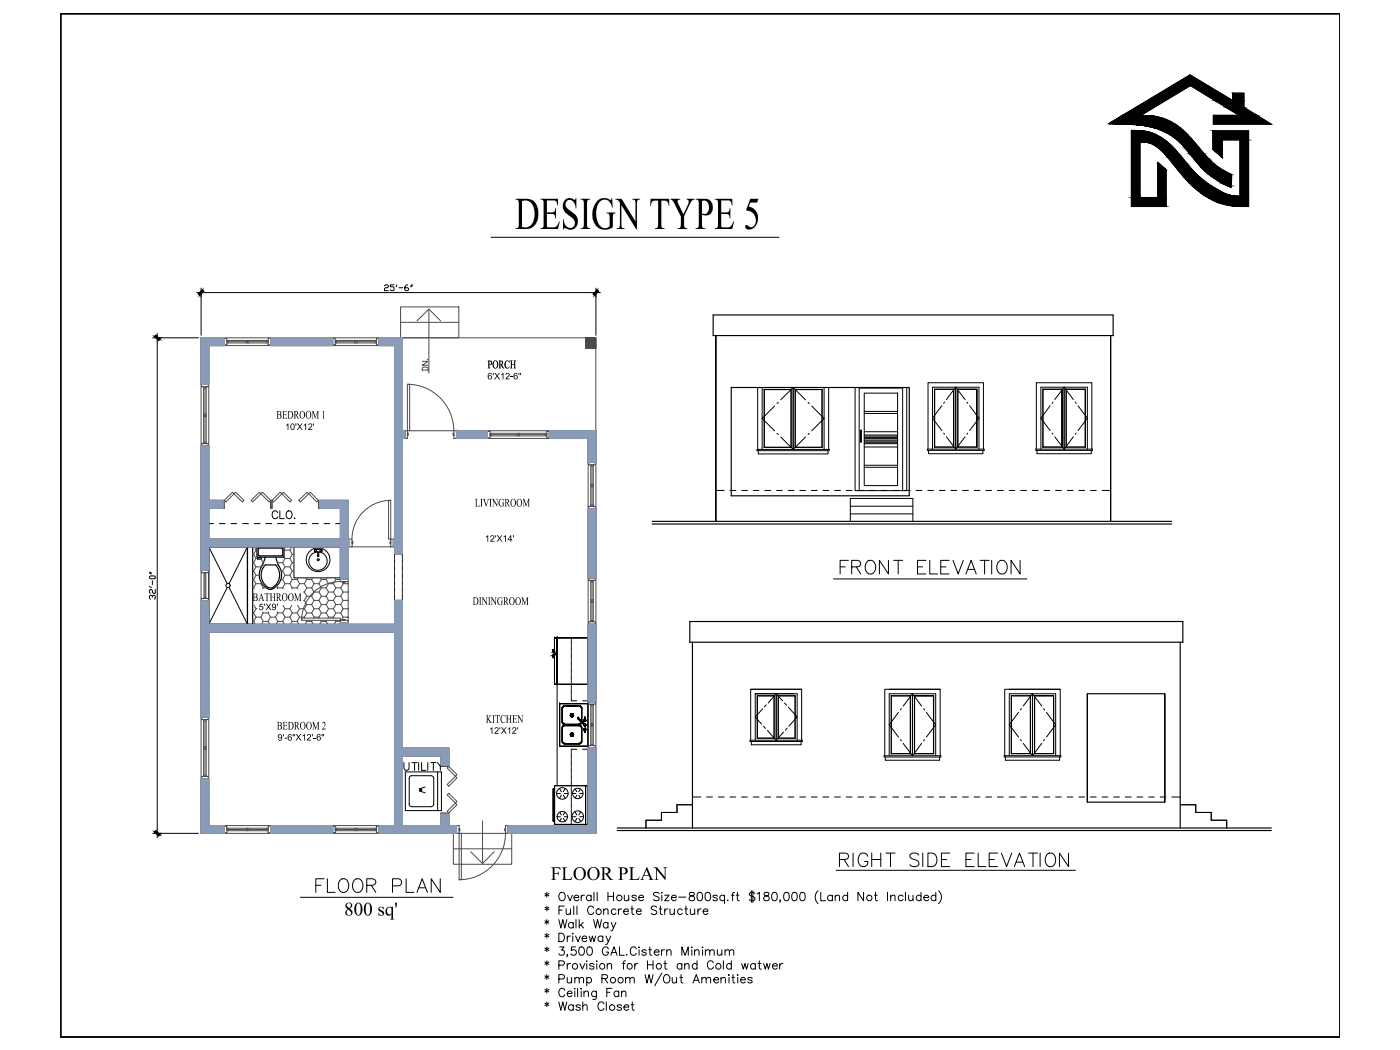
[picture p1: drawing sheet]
<svg xmlns="http://www.w3.org/2000/svg" width="610mm" height="457mm" viewBox="0 0 610 457" stroke-linecap="round" stroke-linejoin="round" font-family="sans-serif">
<defs><g id="words">
<text font-size="22" x="224.2" y="99.7">DESIGN TYPE 5</text>
<g font-size="10.1">
<text x="364.8" y="251.2">FRONT ELEVATION</text>
<text x="364.8" y="378.5">RIGHT SIDE ELEVATION</text>
<text x="136.5" y="389.8">FLOOR PLAN</text>
</g>
<text font-size="9.3" x="236.4" y="430.4">* Pump Room W/Out Amenities</text>
<g font-size="9.2">
<text x="239.7" y="383.1">FLOOR PLAN</text>
<text x="149.8" y="398.6">800 sq'</text>
</g>
<g font-size="8.4">
<text x="236.4" y="406.4">* Walk Way</text>
<text x="236.4" y="418">* 3,500 GAL.Cistern Minimum</text>
</g>
<text font-size="7.5" x="236.4" y="423.3">* Provision for Hot and Cold watwer</text>
<g font-size="7.1">
<text x="117.5" y="227.2">CLO.</text>
<text x="236.4" y="399.3">* Full Concrete Structure</text>
<text x="236.4" y="441">* Wash Closet</text>
</g>
<text font-size="6.6" fill="#899bb6" x="175" y="336.5">UTILITY</text>
<text font-size="5.7" fill="#4b4b4b" x="187.7" y="162.6" transform="rotate(-90 187.7 162.6)">DN.</text>
<text font-size="5.7" x="181.7" y="346.4">W</text>
<g font-size="5.5">
<text x="212.3" y="160.3">PORCH</text>
<text x="120.3" y="182.3">BEDROOM 1</text>
<text x="206.8" y="220.5">LIVINGROOM</text>
<text x="205.8" y="263.4">DININGROOM</text>
<text x="120.5" y="317.7">BEDROOM 2</text>
<text x="211.6" y="314.7">KITCHEN</text>
</g>
<text font-size="5.5" fill="#4b4b4b" x="110" y="261.7">BATHROOM</text>
<g font-size="4.4">
<text x="212.2" y="165.2">6'X12-6&quot;</text>
<text x="124.1" y="187.2">10'X12'</text>
<text x="211.1" y="235.9">12'X14'</text>
<text x="120.8" y="322.5">9'-6&quot;X12'-6&quot;</text>
<text x="213" y="319.5">12'X12'</text>
</g>
<text font-size="4.4" fill="#4b4b4b" x="112.7" y="265.7">5'X9'</text>
</g></defs>
<!-- layer: A-Wall -->
<g fill="none" stroke="#000" stroke-width=".51">
<path d="M482.8 53.8l35.4-21.2 18.6 11.2v-3.2h4.8v6.2l11.9 7.2h-25.2v-3.8h11.3l-21.3-13-21.5 13a25.7 25.7 0 0 1 21.5 9.6l2 2.4a41.7 41.7 0 0 0 13.2 12.5l2.8 1.3-.2 5.6a39 39 0 0 1-18.1-14.6 28.9 28.9 0 0 0-23.4-12.7zM492.7 56.8a22.5 22.5 0 0 1 19.4 8.7l6 7.3a41.7 41.7 0 0 0 17.5 12.2l4.4 .5v-24.6h-7.7v7.8l-4.1-3.6v-8.1h15.5v32.9a31.8 31.8 0 0 1-27.2-11.6l-5.7-7a25 25 0 0 0-9.1-8.6l-1.7-.6-3.6-.2v24.1h7.7v-15.3l3.7 3.2v16h-15.1zM528.2 57v8.1M540 60.9v24.6M492.7 89.9v-33.1v33.1M87.6 147.1h10.1v3.4h-6.8v16.8h-3.3zM117.9 147.1h26.9v3.4h-26.9zM165.1 147.1h10.1v40.5h1.1v3.3h-1.1v50.3h-3.4v-3.1h-.5v-3.3h.5v-84.3h-6.7zM87.6 194.3h3.3v23.6h6.2v3.4h-6.2v13.5h57.3v-13.5h-9v-3.4h12.4v16.9h.6v3.3h-.6v14h-3.4v-14h-57.3v10.1h-3.3zM198.8 187.6h13.4v3.3h-13.4zM239.2 187.6h20.3v13.7h-3.4v-10.4h-16.9zM90.9 238.1h16.9v33.8h-16.9z"/>
<path d="M107.8 238.1h2.2v33.8h-2.2zM111.9 238.1h11.8v4.5h-11.8zM256.1 221.5h3.4v30.1h-3.4zM113 242l-.6-.4v-2.5l.3-.4h9.8l.6 .4v2.4l-.6 .5M113 242h9.5M113.3 242.6v.3h-1.1v.5h1.6v-.8M115.5 242.6l-1.1 3.4a6.8 6.8 0 0 0 2.7 10.6M120 246a6.2 6.2 0 0 1-2 10 5.8 5.8 0 0 1-3.7-8.3l1.2-1.7h4.5M120 242.6l1.1 3.4a6.8 6.8 0 0 1-2.8 10.6M87.6 261.7h3.3v10.2h57.3v-.6h3.4v.6h20.2v-10.5h3.4v64.4h20.2v7.4h-3.4v-4.1h-16.8v30.4h16.8v-5h3.4v5h3.4v3.4h-33.7v-3.4h6.7v-84.3h-80.9v37h-3.3zM256.1 271.9h3.4v33.6h-3.4zM87.6 339.2h3.3v20.3h6.8v3.4h-10.1z"/>
<path d="M117.9 359.5h26.9v3.4h-26.9zM221.2 359.5h34.9v-33.7h3.4v37.1h-38.3z"/>
</g>
<!-- layer: Details 1$0$A-SECT-XFINE -->
<g fill="#000" stroke="#000" stroke-width=".44">
<path d="M492.7 56.8h3.2zM504.1 70.7l.7 .6h-.7zM528.2 65.1l4.1 3.4zM528.2 65.1h4.1v3.4zM538.2 89.8l5.5 .1z"/>
<path d="M492.7 56.8l4.7 .2zM492.7 56.8l4.7 .2z"/>
<path d="M492.7 57l6.3 .2zM492.7 57l6.3 .2h-6.3z"/>
<path d="M492.7 57.2l7.8 .4-1.5-.4zM492.7 57.2l7.8 .4h-7.8z"/>
<path d="M492.7 57.6l9.3 .5-1.5-.5zM492.7 57.6l9.3 .5h-9.3z"/>
<path d="M492.7 58.1l10.7 .6-1.4-.6zM492.7 58.1l10.7 .6h-10.7z"/>
<path d="M492.7 58.7l12.1 .7-1.4-.7zM492.7 58.7l12.1 .7h-12.1z"/>
<path d="M492.7 59.4l13.5 .9-1.4-.9zM492.7 59.4l13.5 .9h-13.5z"/>
<path d="M528.2 57l15.5 3.9v-3.9zM528.2 57l15.5 3.9h-15.5z"/>
<path d="M492.7 61.9l3.7 24.1v-24.1zM492.7 61.9l3.7 24.1h-3.7z"/>
<path d="M504.1 71.3l3.7 2.6-3-2.6zM504.1 71.3l3.7 2.6h-3.7z"/>
<path d="M492.7 60.3l14.8 .9-1.3-.9zM492.7 60.3l14.8 .9h-14.8z"/>
<path d="M492.7 61.2l15.6 .7-.8-.7zM492.7 61.2l15.6 .7h-15.6z"/>
<path d="M504.1 73.9l3.7 12.1v-12.1zM504.1 73.9l3.7 12.1h-3.7z"/>
<path d="M496.4 61.9h11.9zM496.4 61.9h11.9z"/>
<path d="M498.2 61.9l10.2 .1zM498.2 61.9l10.2 .1z"/>
<path d="M499.1 62l9.5 .1zM499.1 62l9.5 .1z"/>
<path d="M500 62.1l8.7 .1zM500 62.1l8.7 .1z"/>
<path d="M500.4 62.2l8.5 .1zM500.4 62.2l8.5 .1z"/>
<path d="M500.9 62.3l8.3 .4-.3-.4zM500.9 62.3l8.3 .4h-7.5z"/>
<path d="M501.7 62.7l8 .4-.5-.4zM501.7 62.7l8 .4h-7.2z"/>
<path d="M502.5 63.1l7.4 .2zM502.5 63.1l7.4 .2z"/>
<path d="M502.8 63.3l7.4 .3-.3-.3zM502.8 63.3l7.4 .3h-7z"/>
<path d="M503.2 63.6l7.6 .5-.6-.5zM503.2 63.6l7.6 .5h-6.8z"/>
<path d="M504 64.1l7 .3-.2-.3zM504 64.1l7 .3h-6.7z"/>
<path d="M504.3 64.4l7 .3-.3-.3zM504.3 64.4l7 .3h-6.6z"/>
<path d="M504.7 64.7l7.4 .8-.8-.8zM504.7 64.7l7.4 .8h-6.5z"/>
<path d="M505.6 65.5l6.8 .4-.3-.4zM505.6 65.5l6.8 .4h-6.3z"/>
<path d="M506.1 65.9l7.4 1.3-1.1-1.3zM506.1 65.9l7.4 1.3h-6.2z"/>
<path d="M507.3 67.2l6.9 .7-.7-.7zM507.3 67.2l6.9 .7h-6.3z"/>
<path d="M507.9 67.9l6.8 .6-.5-.6zM507.9 67.9l6.8 .6h-6.2z"/>
<path d="M508.5 68.5l8.4 2.8-2.2-2.8zM508.5 68.5l8.4 2.8h-6.1z"/>
<path d="M510.8 71.3l7.3 1.5-1.2-1.5zM510.8 71.3l7.3 1.5h-6.2z"/>
<path d="M511.9 72.8l7.3 1.1-1.1-1.1zM511.9 72.8l7.3 1.1h-6.4z"/>
<path d="M512.8 73.9l6.6 .3zM512.8 73.9l6.6 .3z"/>
<path d="M513 74.2l7.2 .9-.8-.9zM513 74.2l7.2 .9h-6.4z"/>
<path d="M513.8 75.1l7.6 1.1-1.2-1.1zM513.8 75.1l7.6 1.1h-6.7z"/>
<path d="M514.7 76.2l7.5 .7-.8-.7zM514.7 76.2l7.5 .7h-6.9z"/>
<path d="M515.3 76.9l7.2 .3-.3-.3zM515.3 76.9l7.2 .3h-6.9z"/>
<path d="M515.6 77.2l8.1 1.1-1.2-1.1zM515.6 77.2l8.1 1.1h-7.2zM516.5 78.3h7.2zM516.5 78.3h7.2z"/>
<path d="M516.5 78.3l8.5 .9-1.3-.9zM516.5 78.3l8.5 .9h-7.5z"/>
<path d="M517.5 79.2l7.9 .4-.4-.4zM517.5 79.2l7.9 .4h-7.6z"/>
<path d="M517.8 79.6l8.5 .6-.9-.6zM517.8 79.6l8.5 .6h-7.9z"/>
<path d="M528.2 60.9l4.1 4.2v-4.2zM528.2 60.9l4.1 4.2h-4.1z"/>
<path d="M540 60.9l3.7 24.6v-24.6zM540 60.9l3.7 24.6h-3.7z"/>
<path d="M492.7 86l15.1 3.9v-3.9zM492.7 86l15.1 3.9h-15.1z"/>
<path d="M518.4 80.2l8.9 .6-1-.6zM518.4 80.2l8.9 .6h-8.2z"/>
<path d="M519.1 80.8l8.5 .2zM519.1 80.8l8.5 .2z"/>
<path d="M519.3 81l10 1-1.7-1zM519.3 81l10 1h-8.9z"/>
<path d="M520.4 82l9.9 .6-1-.6zM520.4 82l9.9 .6h-9.2z"/>
<path d="M521.1 82.6l10.2 .6-1-.6zM521.1 82.6l10.2 .6h-9.5z"/>
<path d="M521.8 83.2l11.2 .9-1.7-.9zM521.8 83.2l11.2 .9h-9.9z"/>
<path d="M523.1 84.1l10.2 .2zM523.1 84.1l10.2 .2z"/>
<path d="M523.3 84.3l11.4 .4-1.4-.4zM523.3 84.3l11.4 .4h-10.7z"/>
<path d="M524 84.7l11.6 .3-.9-.3zM524 84.7l11.6 .3h-11.2z"/>
<path d="M524.4 85l12 .2zM524.4 85l12 .2z"/>
<path d="M524.7 85.2l12.1 .1zM524.7 85.2l12.1 .1z"/>
<path d="M524.7 85.3h12.6zM524.7 85.3h12.6z"/>
<path d="M524.9 85.3l13.3 .1zM524.9 85.3l13.3 .1z"/>
<path d="M525 85.4l15 .1zM525 85.4l15 .1z"/>
<path d="M538.2 89.8l5.5 .1zM539.6 89.9h4.1z"/>
<path d="M525.1 85.5l18.6 .7v-.7zM525.1 85.5l18.6 .7h-17.4z"/>
<path d="M526.3 86.2l17.4 .9v-.9zM526.3 86.2l17.4 .9h-15.8z"/>
<path d="M527.9 87.1l15.8 .7v-.7zM527.9 87.1l15.8 .7h-14.2z"/>
<path d="M529.5 87.8l14.2 .7v-.7zM529.5 87.8l14.2 .7h-12.5z"/>
<path d="M531.2 88.5l12.5 .5v-.5zM531.2 88.5l12.5 .5h-10.8z"/>
<path d="M532.9 89l10.8 .4v-.4zM532.9 89l10.8 .4h-9z"/>
<path d="M534.7 89.4l9 .2v-.2zM534.7 89.4l9 .2z"/>
<path d="M536.5 89.6l7.2 .2zM536.5 89.6l7.2 .2z"/>
</g>
<!-- layer: 0 -->
<g fill="#000" stroke="#000" stroke-width=".44">
<path d="M510.5 37.2l7.7-4.6 7.6 4.6zM532.5 80h3.7v.8z"/>
<path d="M496.8 50.2l21.5-13h-7.8zM488.8 50.2l21.7-13-13.7 13z"/>
<path d="M518.3 37.2l18.5 6.6-11-6.6zM518.3 37.2l18.5 6.6h-7.7z"/>
<path d="M488.8 50.2l11 .2zM488.6 50.4h11.2z"/>
<path d="M488.6 50.4h12.7zM488.4 50.4h12.9z"/>
<path d="M488.4 50.4l14.4 .3zM488.1 50.7h14.7z"/>
<path d="M488.1 50.7l16.2 .3-1.5-.3zM487.7 51l.4-.3 16.2 .3z"/>
<path d="M487.7 51l18.1 .3-1.5-.3zM487 51.3l.7-.3 18.1 .3z"/>
<path d="M487 51.3l20.3 .5-1.5-.5zM486.1 51.8l.9-.5 20.3 .5z"/>
<path d="M486.1 51.8l22.6 .6-1.4-.6zM485.2 52.4l.9-.6 22.6 .6z"/>
<path d="M485.2 52.4l24.8 .7-1.3-.7zM484 53.1l1.2-.7 24.8 .7z"/>
<path d="M484 53.1l27.2 .7-1.2-.7zM482.8 53.8l1.2-.7 27.2 .7z"/>
<path d="M482.8 53.8l28.6 .1zM482.8 53.8l28.6 .1z"/>
<path d="M485.5 53.9l26.2 .2zM485.5 53.9l26.2 .2z"/>
<path d="M490.7 54.1l21.3 .2zM490.7 54.1l21.3 .2z"/>
<path d="M494.6 54.3l17.7 .2zM494.6 54.3l17.7 .2z"/>
<path d="M496.6 54.5l16.1 .3-.4-.3zM496.6 54.5l16.1 .3h-14.2zM498.5 54.8h14.2zM498.5 54.8h14.2z"/>
<path d="M498.5 54.8l14.7 .3-.5-.3zM498.5 54.8l14.7 .3h-12.7z"/>
<path d="M500.5 55.1l13.3 .5-.6-.5zM500.5 55.1l13.3 .5h-11.4z"/>
<path d="M502.4 55.6l11.5 .1zM502.4 55.6l11.5 .1z"/>
<path d="M502.6 55.7l11.9 .5-.6-.5zM502.6 55.7l11.9 .5h-10.2z"/>
<path d="M504.3 56.2l10.7 .4-.5-.4zM504.3 56.2l10.7 .4h-9.6z"/>
<path d="M505.4 56.6l10 .3-.4-.3zM505.4 56.6l10 .3h-9.3z"/>
<path d="M506.1 56.9l10 .8-.7-.8zM506.1 56.9l10 .8h-8.5z"/>
<path d="M507.6 57.7l8.7 .1zM507.6 57.7l8.7 .1z"/>
<path d="M507.9 57.8l9.3 .9-.9-.9zM507.9 57.8l9.3 .9h-7.6z"/>
<path d="M509.6 58.7l7.6 .1zM509.6 58.7l7.6 .1z"/>
<path d="M509.6 58.8l8.7 1-1.1-1zM509.6 58.8l8.7 1h-7.1z"/>
<path d="M511.2 59.8l7.1 .1zM511.2 59.8l7.1 .1z"/>
<path d="M511.2 59.9l8.2 1.2-1.1-1.2zM511.2 59.9l8.2 1.2h-6.6z"/>
<path d="M536.8 40.6l4.8 3.2v-3.2zM536.8 40.6l4.8 3.2h-4.8z"/>
<path d="M529.1 43.8l12.5 3v-3zM529.1 43.8l12.5 3h-7.7z"/>
<path d="M533.9 46.8l13.4 3.4-5.7-3.4zM533.9 46.8l13.4 3.4h-7.7z"/>
<path d="M528.3 50.2l25.2 3.8-6.2-3.8zM528.3 50.2l25.2 3.8h-25.2z"/>
<path d="M512.8 61.1l7.5 1.1-.9-1.1zM512.8 61.1l7.5 1.1h-6.4z"/>
<path d="M513.9 62.2l6.6 .3-.2-.3zM513.9 62.2l6.6 .3h-6.3z"/>
<path d="M514.2 62.5l7.5 1.4-1.2-1.4zM514.2 62.5l7.5 1.4h-6.2z"/>
<path d="M515.5 63.9l6.7 .6-.5-.6zM515.5 63.9l6.7 .6h-6.1z"/>
<path d="M516.1 64.5l8.1 2.4-2-2.4zM516.1 64.5l8.1 2.4h-6.2z"/>
<path d="M518 66.9l6.3 .1zM518 66.9l6.3 .1z"/>
<path d="M518 67l8.3 2.2-2-2.2zM518 67l8.3 2.2h-6.4z"/>
<path d="M519.9 69.2l7.2 .8-.8-.8zM519.9 69.2l7.2 .8h-6.6z"/>
<path d="M520.5 70l6.9 .2zM520.5 70l6.9 .2z"/>
<path d="M520.7 70.2l7.8 1.1-1.1-1.1zM520.7 70.2l7.8 1.1h-6.9z"/>
<path d="M521.6 71.3l7.2 .2zM521.6 71.3l7.2 .2z"/>
<path d="M521.8 71.5l7.9 .7-.9-.7zM521.8 71.5l7.9 .7h-7.3z"/>
<path d="M522.4 72.2l8.3 .8-1-.8zM522.4 72.2l8.3 .8h-7.6z"/>
<path d="M523.1 73l7.8 .1zM523.1 73l7.8 .1z"/>
<path d="M523.2 73.1l9 .8-1.3-.8zM523.2 73.1l9 .8h-8.2z"/>
<path d="M524 73.9l9.1 .5-.9-.5zM524 73.9l9.1 .5h-8.6z"/>
<path d="M532.5 80l1.8 .8h1.9zM534.3 80.8h1.9l-.1 .8z"/>
<path d="M524.5 74.4l9 .3-.4-.3zM524.5 74.4l9 .3h-8.7z"/>
<path d="M524.8 74.7l10.8 1-2.1-1zM524.8 74.7l10.8 1h-9.6z"/>
<path d="M526 75.7l10.3 .3-.7-.3zM526 75.7l10.3 .3h-9.8z"/>
<path d="M530.8 79l5.4 1v-1zM530.8 79l5.4 1h-3.7z"/>
<path d="M527.5 76.9l8.8 1.1v-1.1zM527.5 76.9l8.8 1.1h-7.1z"/>
<path d="M529.2 78l7 1 .1-1zM529.2 78l7 1h-5.4z"/>
<path d="M526.5 76l9.8 .9v-.9zM526.5 76l9.8 .9h-8.8z"/>
<path d="M86.3 128l.6 .6 1.3-2.4zM88.2 126.2l.6 .6-1.9 1.8z"/>
<path d="M260.1 126.2l-1.3 2.4 1.9-1.8zM258.2 128l1.9-1.8-1.3 2.4z"/>
<path d="M67.9 145.9l-.7 .6 2.5 1.2zM67.2 146.5l2.5 1.2-.6 .7z"/>
<path d="M240.8 282.8l.2 1zM240.8 282.8l.2 1z"/>
<path d="M240.8 285.5l.2 1zM240.8 285.5l.2 1z"/>
<path d="M241 284l.4-.1zM241 283.9h.4z"/>
<path d="M241 285.4l.4-.1zM241 285.3h.4z"/>
<path d="M67.2 362.2l1.9 1.9 .6-.6zM67.2 362.2l.7-.6 1.8 1.9z"/>
</g>
<!-- layer: AUDIT_I_180222161247-1 -->
<g fill="none" stroke="#000" stroke-width=".44">
<path d="M213.8 103.3h125.4M329.9 168.7v27M332.7 169.6h11.8v25.2v-25.2l-11.7 .1M332.7 169.6l.1 .1M332.7 169.6l.1 25.1M332.8 169.7v25M337.3 176.8l-5.4 5.4 5.4 5.4M338.9 175.2l-.6 .5M345.4 168.7l5.3 5.4M345.4 168.7v27M345.4 168.7l-5.4 5.4M346.2 169.6h11.8"/>
<path d="M351.8 175.2l.6 .5M353.5 176.8l5.3 5.4-5.3 5.4M357.9 169.7l.1 25.1zM358 169.6h-11.8v25.2h11.8l-11.7-.1v-25M360.8 168.7v27M372.3 168.7v44.9h22.5v-44.9M376.3 171.2h14.5v40.2h-14.5zM376.3 179.1h14.5M406.9 169.4v25.3zM406.9 169.4h8.4v25.3v-25.3zM410.1 176.7l-4.1 5.4 4.1 5.4M411.3 175.1l-.4 .5"/>
<path d="M416.2 168.6l-4.1 5.4M416.2 168.6l4 5.4M416.2 168.6v27M417 169.4v25.3h8.4h-8.4zM417 169.4h8.4zM421 175.1l.4 .5M422.2 176.7l4.1 5.4-4.1 5.4M425.3 169.5l.1 25.2zM454.1 169.4v25.3zM454.1 169.4h8.4v25.3v-25.3zM457.3 176.7l-4.1 5.4 4.1 5.4M458.5 175.1l-.4 .5"/>
<path d="M463.4 168.6l-4.1 5.4M463.4 168.6l4 5.4M463.4 168.6v27M464.2 169.4v25.3h8.4h-8.4zM464.2 169.4h8.4zM468.2 175.1l.4 .5M469.4 176.7l4.1 5.4-4.1 5.4M472.5 169.5l.1 25.2zM329.6 195.7h31.5v.5h-31.5zM330.2 196.2v1.4h30.3v-1.4M331.9 195.7v-27h26.9v27M332.7 194.8h11.8z"/>
<path d="M338.3 188.7l.6 .5M340 190.3l5.4 5.4M350.7 190.3l-5.3 5.4M352.4 188.7l-.6 .5M374.7 187.3h.4v5.3h-.4zM376.3 180h14.5M376.3 188h14.5M376.3 194.6h14.5M376.3 191h14.5M376.3 191.6h14.5M376.3 190.5h14.5M376.3 192.1h14.5"/>
<path d="M376.3 192.8h14.5M376.3 193.2h14.5M376.3 189.9h14.5M376.3 189.4h14.5M403.8 195.6h24.7v.5h-24.7zM404.1 195.6v-28.9h24.1v28.9M404.3 196.1v1.5h23.7v-1.5M406 195.6v-27h20.3v27M406.9 194.7h8.4zM410.9 188.6l.4 .5M412.1 190.2l4.1 5.4M420.2 190.2l-4 5.4"/>
<path d="M421.4 188.6l-.4 .5M451 195.6h24.7v.5h-24.7zM451.2 195.6v-28.9h24.2v28.9M451.5 196.1v1.5h23.7v-1.5M453.2 195.6v-27h20.3v27M454.2 194.6l8.3 .1zM458.1 188.6l.4 .5M459.3 190.2l4.1 5.4M467.4 190.2l-4 5.4M468.6 188.6l-.4 .5M374.1 213.6v-44.6h18.9v44.6M376.3 202.6h14.5"/>
<path d="M376.3 203.5h14.5M326.9 300.1h22.2M329.7 302.9l7.3 .2M329.7 302.9v18.6zM329.8 303.1h7.2M332.1 308.6l-3.2 3.6 2.7 3.1M332.5 316.2l.8 .9M333.6 306.9l-.8 .9M334.2 318.1l3.8 4.2M337 303.1v18.3M337.1 302.9v18.6M338 302.1v20.2"/>
<path d="M338 302.1l-3.5 4M338 302.1l2.8 3.1M338.8 302.9v18.6M338.9 303.1h7.3M338.9 303.1v18.3M341.2 318.8l-3.2 3.5M341.6 306.1l.8 .9M342.7 317l-.7 .9M343.3 308l3.8 4.2-3.6 4M346.2 303.1l.1 18.4M346.3 302.9v18.6M349.1 300.1h-22.2v22.2"/>
<path d="M349.1 300.1v22.2M387.2 300.1h22.2M388 302.9v25.3zM388 302.9h8.5v25.3v-25.3zM391.2 310.2l-4 5.4 4 5.4M392.4 308.6l-.3 .5M397.3 302.1l-4.1 5.4M397.3 302.1l4 5.4M397.3 302.1v27M398.2 302.9v25.3h8.4h-8.4zM398.2 302.9h8.4zM402.2 308.6l.4 .5"/>
<path d="M403.4 310.2l4 5.4-4 5.4M406.6 302.9v25.3zM439.5 300.1h22.2M440.3 302.9v25.3zM440.3 302.9h8.4v25.3v-25.3zM443.5 310.2l-4 5.4 4 5.4M444.7 308.6l-.4 .5M449.6 302.1l-4.1 5.4M449.6 302.1v26.9M449.6 302.1l4 5.4M450.4 302.9v25.3h8.4h-8.4zM450.4 302.9h8.4z"/>
<path d="M454.4 308.6l.4 .5M455.6 310.2l4.1 5.4-4.1 5.4M458.7 303l.1 25.2zM326.6 322.3h22.7v.6h-22.7zM327.2 322.9v1.4h21.6v-1.4M328.9 322.3v-20.2h18.2v20.2M329.8 321.4l7.3 .1zM338.8 321.5h7.5M346.2 321.4l-7.4 .1M385 329.1h24.7v.5h-24.7zM385.2 329.1v-29h24.2v29M385.5 329.6v1.4h23.6v-1.4"/>
<path d="M387.2 329.1v-27h20.2v27M388.1 328.1l8.4 .1zM392.1 322.1l.3 .5M393.2 323.7l4.1 5.4M401.3 323.7l-4 5.4M402.6 322.1l-.4 .5M437.2 329h24.7v.6h-24.7zM437.5 329v-28.9h24.2v28.9M437.8 329.6v1.4h23.6v-1.4M439.5 329v-26.9h20.2v26.9M440.3 328.2h8.4zM444.3 322l.4 .6"/>
<path d="M445.5 323.7l4.1 5.3M453.6 323.7l-4 5.3M454.8 322l-.4 .6M301.5 350.4h-6.7v3.4h-6.8v3.4h-6.7v3.3M513.9 350.4h6.8v3.4h6.7v3.4h6.7v3.3M130.8 390.7h66.5M237.3 389.1l1.7 1M238.1 388.6v2M239 389.1l-1.7 1M243.7 389.1a1.5 1.5 0 0 1 2-.2 1.5 1.5 0 0 1 .4 1.9 1.38 1.38 0 0 1-1.4 1.5 1.38 1.38 0 0 1-1.4-1.5zM247.2 389.8l1 2.4 1-2.4M250 390.8h2a1.12 1.12 0 0 0-1.6-.9 1.12 1.12 0 0 0-.3 1.8 1.11 1.11 0 0 0 1.9 0"/>
<path d="M253.1 389.8v2.4M254.5 389.8a1.16 1.16 0 0 0-1.4 1M257.4 390.3a1.16 1.16 0 0 0-1.7-.2 1.16 1.16 0 0 0 0 1.8 1.16 1.16 0 0 0 1.7-.2M257.4 389.8v2.4M258.6 388.6v3.6M260 388.6v3.6M264.7 388.6v3.6M264.7 390.3h2.4M267.1 388.6v3.6M271.8 389.8l.2 2.2 .9 .2 .9-.7M273.8 389.8v2.4M277.1 390.3a1.15 1.15 0 0 0-2 0l1.8 .9 .2 .5a1.15 1.15 0 0 1-2 0"/>
<path d="M278.1 390.8h2.1a1.16 1.16 0 0 0-1.3-.9 1.16 1.16 0 0 0-1 1.2 1.16 1.16 0 0 0 1.1 1.1l1.2-.5M287 389.1a1.39 1.39 0 0 0-2.5 .4l.4 .5 1.8 .6a.87 .87 0 0 1 0 1.4 1.76 1.76 0 0 1-2.2-.3M288.2 388.6v.3zM288.2 389.8v2.4M289.4 389.8h1.9l-1.9 2.4h1.9M292.4 390.8h2a1.12 1.12 0 0 0-1.5-.9 1.12 1.12 0 0 0-.4 1.8 1.12 1.12 0 0 0 1.9 0M295.5 390.6h3.1M300.4 388.7a.75 .75 0 0 0 .3 1.3 1.34 1.34 0 0 1 1.4 .4 1.34 1.34 0 0 1 .2 1.5l-1.4 .3a1.04 1.04 0 0 1-.9-1.1 1.04 1.04 0 0 1 1-1l.8-.1a.75 .75 0 0 0 .3-1.3zM304 388.7a1.19 1.19 0 0 1 1.7 .5 1.84 1.84 0 0 1-1.1 3 2.33 2.33 0 0 1-.6-3.5zM307.5 388.7a1.24 1.24 0 0 1 1.8 .5 1.83 1.83 0 0 1-1.3 3 2.33 2.33 0 0 1-.5-3.5zM312.3 390.3a1.11 1.11 0 0 0-1.9 0l.2 .3 1.6 .6 .1 .5a1.11 1.11 0 0 1-1.9 0M315.5 390.3a1.16 1.16 0 0 0-1.7-.2 1.16 1.16 0 0 0 0 1.8 1.16 1.16 0 0 0 1.7-.2"/>
<path d="M315.5 389.8v3.6M316.9 391.9l-.2 .1h.3M318.4 389.8h1.3M319.8 388.6l-.6 .1-.2 .5v3M320.6 389.8h1.1M321.1 388.6v2.9l.1 .5 .7 .2M327.2 387.9v5M327.8 387.9v5M328.7 389.1a1.39 1.39 0 0 0-2.4 .4l.3 .5 2 .8 .1 .9a1.66 1.66 0 0 1-2.4 0M329.7 389.2l.9-.6v3.6M332.9 388.7a.75 .75 0 0 0 .3 1.3 1.34 1.34 0 0 1 1.4 .4 1.34 1.34 0 0 1 .2 1.5l-.7 .3-1.4-.3a1.34 1.34 0 0 1 .2-1.5 1.34 1.34 0 0 1 1.4-.4 .75 .75 0 0 0 .3-1.3zM336.5 388.7a1.24 1.24 0 0 1 1.8 .5 1.83 1.83 0 0 1-1.2 3 2.33 2.33 0 0 1-.6-3.5z"/>
<path d="M339.9 392h-.4h.4l-.4 .9M341.8 388.7a1.21 1.21 0 0 1 1.7 .5 1.83 1.83 0 0 1-1.2 3 2.28 2.28 0 0 1-.5-3.5zM345.2 388.7a1.21 1.21 0 0 1 1.8 .5 1.83 1.83 0 0 1-1.2 3 2.36 2.36 0 0 1-.6-3.5zM348.7 388.7a1.19 1.19 0 0 1 1.7 .5 1.83 1.83 0 0 1-1.2 3 2.36 2.36 0 0 1-.5-3.5zM356.2 387.9a3.7 3.7 0 0 0 0 5.5M357.4 388.6v3.6h2.1M362.5 390.3a1.18 1.18 0 0 0-1.8-.2 1.18 1.18 0 0 0 0 1.8 1.18 1.18 0 0 0 1.8-.2M362.5 389.8v2.4M363.7 390.5l.8-.7 .9 .2 .2 2.2M363.7 389.8v2.4M369.1 390.3a1.18 1.18 0 0 0-1.8-.2 1.18 1.18 0 0 0 0 1.8 1.18 1.18 0 0 0 1.8-.2M369.1 388.6v3.6"/>
<path d="M376 388.6v3.6l-2.4-3.6v3.6M380.7 389.8h1.2M381.2 388.6v2.9l.2 .5 .7 .2M386.4 388.6v3.6M387.8 390.5l.9-.7 .9 .2 .1 2.2M387.8 389.8v2.4M393.2 390.3a1.18 1.18 0 0 0-1.7-.2 1.18 1.18 0 0 0 0 1.8 1.18 1.18 0 0 0 1.7-.2M394.3 388.6v3.6M395.7 389.8l.1 2.2 .9 .2 .9-.7M397.6 389.8v2.4M401 390.3a1.16 1.16 0 0 0-1.7-.2 1.16 1.16 0 0 0 0 1.8 1.16 1.16 0 0 0 1.7-.2M401 388.6v3.6"/>
<path d="M402.3 390.8h2.1a1.16 1.16 0 0 0-1.3-.9 1.16 1.16 0 0 0-1 1.2 1.16 1.16 0 0 0 1.1 1.1l1.2-.5M407.5 390.3a1.16 1.16 0 0 0-1.7-.2 1.16 1.16 0 0 0 0 1.8 1.16 1.16 0 0 0 1.7-.2M407.5 388.6v3.6M408.7 387.9a3.7 3.7 0 0 1 0 5.5M243.3 406.3h1.2a1.97 1.97 0 0 1 1.3 1.9 1.97 1.97 0 0 1-1.3 1.8h-1.2zM247 407.6v2.4M249.4 407.6v2.4M250.6 407.6l1.1 2.4 1-2.4M253.4 408.6h2.1a1.12 1.12 0 0 0-1.6-.9 1.12 1.12 0 0 0-.3 1.8 1.07 1.07 0 0 0 .9 .6 1.07 1.07 0 0 0 1-.6M256.6 407.6l.6 2.4 .8-2.4 .6 2.4 .7-2.4M262.5 408.1a1.18 1.18 0 0 0-1.8-.2 1.18 1.18 0 0 0 0 1.8 1.18 1.18 0 0 0 1.8-.2M262.5 407.6v2.4"/>
<path d="M263.8 407.6l1.1 2.4 1.1-2.4M245.9 431.2a1.33 1.33 0 0 0-1.5-.9 1.33 1.33 0 0 0-1.1 1.4 1.5 1.5 0 0 0 .5 2 1.5 1.5 0 0 0 2-.2l.1-.4M247 432.6h2.1a1.13 1.13 0 0 0-1.6-1 1.13 1.13 0 0 0-.3 1.9 1.11 1.11 0 0 0 1.9 0M250.3 431.5v2.5M251.5 430.3v3.7M253.1 431.5v2.5M254.3 432.3l.9-.8 .8 .2 .2 2.3M254.3 431.5v2.5M259.7 431.5v2.8a.95 .95 0 0 1-.6 .9 .95 .95 0 0 1-1-.2M259.7 432.1a1.18 1.18 0 0 0-1.8-.2 1.18 1.18 0 0 0 0 1.8 1.18 1.18 0 0 0 1.8-.2M266.5 430.3h-2.3v3.7M269.4 432.1a1.16 1.16 0 0 0-1.7-.2 1.16 1.16 0 0 0 0 1.7 1.16 1.16 0 0 0 1.7-.1"/>
<path d="M269.4 431.5v2.5M270.7 432.3l.8-.8 .9 .2 .2 2.3M270.7 431.5v2.5"/>
<circle cx="269.7" cy="391" r="1.21"/>
<circle cx="378.5" cy="391" r="1.2"/>
</g>
<!-- layer: Doors -->
<g fill="none" stroke="#4b4b4b" stroke-width=".44">
<path d="M174.4 133.6h25.4v13.5h-25.4zM181.6 139.7l5.1-5.1 5.2 5.2M186.7 134.6v27.9M97.7 147.4h1.1v2.8h-1.1zM97.7 147.1h20.2M97.7 150.5h20.2M98.8 148.2h9v1.1h-9zM99.3 148.2v1.1M99.3 148.8h7.9M107.2 148.2v1.1M107.8 148.2h9v1.1h-9zM108.3 148.2v1.1"/>
<path d="M108.3 148.8h7.9M116.2 148.2v1.1M116.8 147.4h1.1v2.8h-1.1zM144.8 147.4h1.2v2.8h-1.2zM144.8 147.1h20.3M144.8 150.5h20.3M146 148.2h9v1.1h-9zM146.5 148.2v1.1M146.5 148.8h7.9M154.4 148.2v1.1M155 148.2h9v1.1h-9zM155.5 148.2v1.1"/>
<path d="M155.5 148.8h7.9M163.4 148.2v1.1M164 147.4h1.1v2.8h-1.1zM174.4 140.4h25.4M175.2 147.1h80.8l-1.1 1.1M254.9 147.1h4.5v4.5h-4.5zM254.9 147.8l.8-.7-.8 .8M254.9 150.1l3.1-3-3.1 3.1M255 147.1h.1M255.2 147.1l-.3 .2M255.4 147.1l-.5 .4M255.5 147.1l-.6 .5"/>
<path d="M255.7 151.6l3.7-3.7-3.6 3.7M255.9 151.6l3.5-3.5-3.4 3.5M256 147.1l-1.1 1M256.1 151.6l3.3-3.3-3.1 3.3M256.3 147.1l-1.4 1.3M256.3 147.1l-1.4 1.4M256.5 147.1l-1.6 1.5M256.6 147.1l-1.7 1.6M256.7 147.1l-1.8 1.7M256.8 147.1l-1.9 1.8M256.9 147.1l-2 1.9M257 151.6l2.4-2.4-2.3 2.4"/>
<path d="M257.1 147.1l-2.2 2.1M257.1 147.1l-2.2 2.2M257.4 147.1l-2.5 2.4M257.4 147.1l-2.5 2.5M257.7 147.1l-2.8 2.7M257.7 147.1l-2.8 2.8M258.2 151.6l1.2-1.2-1.1 1.2M258.2 147.1l-3.3 3.3M258.3 147.1l-3.4 3.4M258.5 147.1l-3.6 3.6M258.6 147.1l-3.7 3.7M258.8 147.1l-3.9 3.8"/>
<path d="M258.8 147.1l-3.9 3.9M258.9 147.1l-4 4M259.1 147.1l-4.2 4.1M259.1 147.1l-4.2 4.2M259.3 147.1l-4.4 4.5 4.5-4.5v40.5M259.4 151.6h.1M259.4 147.2l-4.4 4.4M259.4 147.3l-4.2 4.3M259.4 147.4l-4.2 4.2M259.4 147.5l-4.1 4.1M259.4 147.6l-3.9 4 3.9-3.9M259.4 147.8l-3.8 3.8"/>
<path d="M259.4 148.5l-3.1 3.1M259.4 148.6l-3 3M259.4 148.7l-2.8 2.9M259.4 148.8l-2.8 2.8 2.8-2.7M259.4 149l-2.5 2.6 2.5-2.5M259.4 149.4l-2.2 2.2M259.4 149.5l-2.1 2.1M259.4 149.6l-2 2M259.4 149.7l-1.9 1.9M259.4 149.8l-1.8 1.8M259.4 149.9l-1.7 1.7 1.7-1.6M259.4 150.1l-1.5 1.5"/>
<path d="M259.4 150.2l-1.4 1.4M259.4 150.7l-.9 .9M259.4 150.8l-.8 .8M259.4 150.9l-.7 .7M259.4 151l-.6 .6M259.4 151.1l-.5 .5 .5-.4M259.4 151.3l-.3 .3 .3-.2M259.4 151.5l-.1 .1M87.6 167.3v27M87.8 167.3h2.8v1.1h-2.8zM88.7 168.4h1.1v12.4h-1.1zM88.7 169h1.1"/>
<path d="M89.3 169v11.2M90.9 167.3v27M177.4 167.3a20.2 20.2 0 0 1 20.2 20.2l-19.2 .1M177.4 167.3h1v20.3h-1zM87.8 193.2h2.8v1.1h-2.8zM88.7 180.8h1.1v12.4h-1.1zM88.7 180.2h1.1M88.7 192.6h1.1M88.7 181.4h1.1M89.3 181.4v11.2M176.3 187.6h1.1v3.3h-1.1zM177.4 188.5h.4v1.1h-.4z"/>
<path d="M197.3 188.5h.3v1.1h-.3zM197.6 187.6h1.2v3.3h-1.2zM212.2 187.8h1.2v2.9h-1.2zM212.2 190.9h27M212.2 187.6h27M213.4 188.7h12.3v1.1h-12.3zM213.9 188.7v1.1M213.9 189.3h11.2M225.1 188.7v1.1M225.7 188.7h12.4v1.1h-12.4zM226.3 189.3h11.2M226.3 188.7v1.1"/>
<path d="M237.5 188.7v1.1M238.1 187.8h1.1v2.9h-1.1zM97.1 217.9h.6v3.4h-.6zM101.2 214.3l.7 .7-3.5 3.6-.7-.7zM101.9 215l.7-.7 3.6 3.6-.7 .7zM109.4 217.9l3.5-3.6 .7 .7-3.6 3.6zM113.6 215l.7-.7 3.6 3.6-.7 .7zM117.9 217.9h.6v3.4h-.6zM122 214.3l.7 .7-3.6 3.6-.6-.7zM122.7 215l.7-.7 3.6 3.6-.7 .7zM133.7 214.3l.7 .7-3.6 3.6-.7-.7zM134.4 215l.7-.7 3.6 3.6-.7 .7z"/>
<path d="M138.7 217.9h.5v3.4h-.5zM169.2 217.9h1v16.9h-1zM170.1 217.9a16.9 16.9 0 0 0-16.8 16.8M256.1 201.3v20.2M256.4 201.3h2.8v1.1h-2.8zM257.2 202.4h1.1v9h-1.1zM257.2 211.4h1.1v9h-1.1zM257.2 203h1.1M257.2 210.8h1.1M257.2 219.9h1.1M257.2 212h1.1M257.8 203v7.8"/>
<path d="M257.8 212v7.9M259.5 201.3v20.2M110.6 238.1l.9 1.5M111.5 239.6h.4M111.5 239.6l-1.1 1.8M123.7 238.8l.4 .8M124.1 239.6h2.1M124.1 239.6l-.4 .7M126.2 239.6l1.1 1.8M127.1 238.1l-.9 1.5M152.2 234.8h1.1v3.3h-1.1zM153.3 235.7h.3v1.1h-.3z"/>
<path d="M153.3 238.1h16.9M169.8 235.7h.4v1.1h-.4zM170.2 234.8h1.1v3.3h-1.1zM256.4 220.4h2.8v1.1h-2.8zM87.6 248.2v13.5M87.8 248.2h2.8v1.2h-2.8zM88.8 249.4h.8v11.2h-.8zM88.8 249.6h.8M89.3 249.6v10.7M90.9 248.2v13.5M110 241.4h.4M110 245h.4"/>
<path d="M110 248.7h.4M110 252.3h.4M110 256h.4M110.4 256l.3 .4M110.4 252.3l1.1 1.9M110.4 248.7l1.1 1.8M110.4 245l1.1 1.8M110.4 241.4l1.1 1.8M111.5 243.2h.7M111.5 246.8h2.1M111.5 250.5h1.4M111.5 254.2h2.1"/>
<path d="M111.5 243.2l-1.1 1.8M111.5 246.8l-1.1 1.9M111.5 250.5l-1.1 1.8M111.5 254.2l-1.1 1.8M113.6 254.2l1 1.8M113.6 246.8l.1 .2M113.7 243.4l.9 1.6M113.8 253.7l-.2 .5M113.9 242.6l-.1 .1M114.6 245h.1M114.6 256h1.4M114.6 245l-1 1.8"/>
<path d="M114.6 256l-.2 .4M120.2 242.6l-.1 .3M120.5 255.2l.5 .8M120.7 244.5l.3 .5M121 245h2.1M121 256h2.1M121 245l-.1 .2M121 256l-.3 .4M122.3 252.3h.8M122.4 248.7h.7M123.1 256l.2 .4M123.1 252.3l1 1.9"/>
<path d="M123.1 248.7l1 1.8M123.1 245l1 1.8M123.7 242.4l.4 .8M124.1 243.2h2.1M124.1 246.8h2.1M124.1 250.5h2.1M124.1 254.2h2.1M124.1 243.2l-1 1.8M124.1 246.8l-1 1.9M124.1 250.5l-1 1.8M124.1 254.2l-1 1.8M126.2 254.2l1.1 1.8"/>
<path d="M126.2 250.5l1.1 1.8M126.2 246.8l1.1 1.9M126.2 243.2l1.1 1.8M127.3 241.4h.7M127.3 245h.7M127.3 248.7h.7M127.3 252.3h2.1M127.3 256h2.1M127.3 241.4l-1.1 1.8M127.3 245l-1.1 1.8M127.3 248.7l-1.1 1.8M127.3 252.3l-1.1 1.9"/>
<path d="M127.3 256l-.3 .4M129.4 256l.2 .4M129.4 252.3l1 1.9M129.8 251.6l-.4 .7M130.4 254.2h2.1M130.4 254.2l-1 1.8M132.5 254.2l1.1 1.8M133.2 251.6l.4 .7M133.6 252.3h2.1M133.6 256h2.1M133.6 252.3l-1.1 1.9M133.6 256l-1.1 1.8"/>
<path d="M135.1 259.6h.6M135.7 256l1.1 1.8M135.7 259.6l1.1 1.8M135.7 252.3l1.1 1.9M136.1 251.6l-.4 .7M136.8 254.2h2.1M136.8 257.8h2.1M136.8 254.2l-1.1 1.8M136.8 257.8l-1.1 1.8M138.9 257.8l1 1.8M138.9 254.2l1 1.8M139.5 251.6l.4 .7"/>
<path d="M139.9 252.3h2.1M139.9 256h2.1M139.9 259.6h2.1M139.9 252.3l-1 1.9M139.9 256l-1 1.8M139.9 259.6l-1 1.8M142 252.3l1.1 1.9M142 259.6l1.1 1.8M142 256l1.1 1.8M142.4 251.6l-.4 .7M143.1 254.2h2.1M143.1 257.8h2.1"/>
<path d="M143.1 254.2l-1.1 1.8M143.1 257.8l-1.1 1.8M145.2 257.8l1 1.8M145.2 254.2l1 1.8M145.8 251.6l.4 .7M146.2 252.3h2M146.2 256h2.2M146.2 259.6h2.2M146.2 252.3l-1 1.9M146.2 256l-1 1.8M146.2 259.6l-1 1.8M148.2 253.2a16.9 16.9 0 0 0-16.9 16.9"/>
<path d="M148.2 252.1h3.4v1.2h-3.4zM148.4 259.6l1 1.8M148.4 256l1 1.8M148.9 253.3l.5 .9M149.2 253.3h1.1v.3h-1.1zM149.4 254.2h2.1M149.4 257.8h2.1M149.4 254.2l-1 1.8M149.4 257.8l-1 1.8M151.5 257.8l.1 .2M151.5 254.2l.1 .1M151.6 253.3v17.4"/>
<path d="M151.6 254l-.1 .2M151.6 257.6l-.1 .2M256.1 251.6v20.3M256.4 251.6h2.8v1.1h-2.8zM257.2 252.7h1.1v9h-1.1zM257.2 253.3h1.1M257.8 253.3v7.8M259.5 251.6v20.3M87.8 260.6h2.8v1.1h-2.8zM88.8 260.3h.8M110 266.9h.4M110 270.6h.4"/>
<path d="M110.4 270.6l.7 1.3M110.4 266.9l1.1 1.8M110.6 263.6l.9 1.5-1.1 1.8M111.5 268.7h2.1M111.5 268.7l-1.1 1.9M113.6 268.7l1 1.9M114.6 270.6h2.1M114.6 266.9l-1 1.8M114.6 270.6l-.7 1.3M116.7 270.6l.8 1.3M116.7 266.9l1.1 1.8M117.8 268.7h2.1"/>
<path d="M117.8 268.7l-1.1 1.9M119.9 268.7l1.1 1.9M121 270.6h2.1M121 266.9l-1.1 1.8M121 270.6l-.8 1.3M123.1 270.6l.7 1.3M123.2 263.6l.9 1.5M124.1 265.1h2.1M124.1 268.7h2.1M124.1 265.1l-1 1.8 1 1.8M124.1 268.7l-1 1.9M126.2 268.7l1.1 1.9"/>
<path d="M126.2 265.1l1.1 1.8M127.1 263.6l-.9 1.5M127.3 266.9h2.1M127.3 270.6h2.1M127.3 266.9l-1.1 1.8M127.3 270.6l-.8 1.3M129.4 270.6l.7 1.3M129.4 266.9l1 1.8M129.6 263.6l.8 1.5M130.4 268.7h2.1M130.4 265.1h2.1M130.4 265.1l-1 1.8"/>
<path d="M130.4 268.7l-1 1.9M131.4 269.1h16.8v1h-16.8zM132.5 268.7l.3 .4M132.5 265.1l1.1 1.8M133.3 270.1l.3 .5M133.6 266.9h2.1M133.6 270.6h2.1M133.6 266.9l-1.1 1.8M133.6 270.6l-.7 1.3M135.7 263.3h-2.1l-1.1 1.8M135.7 270.6l.7 1.3M135.7 266.9l1.1 1.8"/>
<path d="M135.7 263.3l1.1 1.8M135.9 270.1l-.2 .5M136.8 261.4h2.1M136.8 265.1h2.1M136.8 268.7h2.1M136.8 261.4l-1.1 1.9M136.8 265.1l-1.1 1.8M136.8 268.7l-.3 .4M138.9 268.7l.2 .4M138.9 265.1l1 1.8M138.9 261.4l1 1.9M139.7 270.1l.2 .5"/>
<path d="M139.9 263.3h2.1M139.9 266.9h2.1M139.9 270.6h2.1M139.9 263.3l-1 1.8M139.9 266.9l-1 1.8M139.9 270.6l-.7 1.3M142 270.6l.8 1.3M142 266.9l1.1 1.8M142 263.3l1.1 1.8M142.3 270.1l-.3 .5M143.1 261.4h2.1M143.1 265.1h2.1"/>
<path d="M143.1 268.7h2.1M143.1 261.4l-1.1 1.9M143.1 265.1l-1.1 1.8M143.1 268.7l-.3 .4M145.2 268.7l.2 .4M145.2 265.1l1 1.8M145.2 261.4l1 1.9M146 270.1l.2 .5M146.2 263.3h2.2M146.2 266.9h2.2M146.2 270.6h2M146.2 263.3l-1 1.8"/>
<path d="M146.2 266.9l-1 1.8M146.2 270.6l-.7 1.3M148.2 270.1h3.4v1.2h-3.4zM148.4 266.9l1 1.8M148.4 263.3l1 1.8M149.2 269.8h1.1v.3h-1.1zM149.4 261.4h2.1M149.4 265.1h2.1M149.4 268.7h2.1M149.4 261.4l-1 1.9M149.4 265.1l-1 1.8M149.4 268.7l-.8 1.4"/>
<path d="M151.5 268.7l.1 .2M151.5 265.1l.1 .1M151.5 261.4l.1 .2M151.6 261.3l-.1 .1M151.6 264.9l-.1 .2M151.6 268.6l-.1 .1M256.4 270.7h2.8v1.2h-2.8zM257.2 261.7h1.1v9h-1.1zM257.2 261.1h1.1M257.2 270.2h1.1M257.2 262.3h1.1M257.8 262.3v7.9"/>
<path d="M87.6 312.2v27M87.8 312.2h2.8v1.1h-2.8zM88.7 313.3h1.1v12.4h-1.1zM88.7 313.9h1.1M89.3 313.9v11.2M90.9 312.2v27M256.1 305.5v20.3M256.4 305.5h2.8v1.1h-2.8zM257.2 306.6h1.1v9.1h-1.1zM257.2 315.7h1.1v8.9h-1.1zM257.2 307.2h1.1M257.2 315.1h1.1"/>
<path d="M257.2 316.2h1.1M257.8 307.2v7.9M257.8 316.2v7.9M259.5 305.5v20.3M87.8 338.1h2.8v1.1h-2.8zM88.7 325.7h1.1v12.4h-1.1zM88.7 325.1h1.1M88.7 337.5h1.1M88.7 326.3h1.1M89.3 326.3v11.2M194.7 334.4l.7-.7 3.6 3.6-.7 .7zM256.4 324.6h2.8v1.2h-2.8z"/>
<path d="M257.2 324.1h1.1M97.7 359.8h1.1v2.8h-1.1zM97.7 359.5h20.2M116.8 359.8h1.1v2.8h-1.1zM144.8 359.8h1.2v2.8h-1.2zM144.8 359.5h20.3M164 359.8h1.1v2.8h-1.1zM192 354h3.4v.5h-3.4zM194.7 341.6l3.6-3.6 .7 .7-3.6 3.6zM194.7 346.1l.7-.7 3.6 3.6-.7 .7zM194.7 353.3l3.6-3.6 .7 .7-3.6 3.6zM198.8 359.5h1.1v3.4h-1.1z"/>
<path d="M210.1 357.4v18.6M220.1 359.5h1.1v3.4h-1.1zM97.7 362.9h20.2M98.8 360.6h9v1.1h-9zM99.3 360.6v1.1M99.3 361.2h7.9M107.2 360.6v1.1M107.8 360.6h9v1.1h-9zM108.3 361.2h7.9M108.3 360.6v1.1M116.2 360.6v1.1M144.8 362.9h20.3"/>
<path d="M146 360.6h9v1.1h-9zM146.5 361.2h7.9M146.5 360.6v1.1M154.4 360.6v1.1M155 360.6h9v1.1h-9zM155.5 361.2h7.9M155.5 360.6v1.1M163.4 360.6v1.1M197.4 362.9h25.4v13.4h-25.4zM197.4 369.6h25.4M199.9 360.8h.4v1.1h-.4zM199.9 362.9h1v20.2h-1z"/>
<path d="M215.2 370.8l-5.1 5.2-5.2-5.1M219.8 360.8h.3v1.1h-.3zM220.1 362.8a20.2 20.2 0 0 1-20.2 20.3"/>
</g>
<!-- layer: 0 -->
<g fill="none" stroke="#000" stroke-width=".44">
<path d="M85.6 127.4h3.9M87.6 125.5v3.9M257.5 127.4h3.9M259.5 125.5v3.9M66.5 147.1h3.9M68.5 145.1v4M90.9 238.1l8 16.1M107.8 238.1l-8 16.1M128 238.1h20.2v13.5h-20.2zM370.3 227.1v-10.1h27.2v10.1M370.3 220.4h27.2M370.3 223.8h27.2"/>
<path d="M98.9 255.8l-8 16.1M99.8 255.8l8 16.1M241.4 277.7h.1M241.4 277.7h1.2h-1.2M241.4 277.7h1.2v6.8h-1.2v-6.8h1.2v6.8h-1.2zM241.4 277.7v6.8v-6.8M242.6 277.7h.1M242.6 277.7v6.8v-6.8M242.6 277.7h13.4v20.3h-13.4zM242.6 277.7v20.3v-20.3M242.6 277.7v20.3M256 277.7h-13.4h13.4"/>
<path d="M256 277.7h.1M241.4 284.5h1.2h-1.2M241.4 284.5h.1M241.4 284.8h.1M241.4 284.8h1.2h-1.2M241.4 284.8h1.2v13.2h-1.2v-13.2h1.2v13.2h-1.2zM241.4 298h1.2h-1.2M241.4 284.8v13.2v-13.2M241.4 298h.1M242.6 298h.1M242.6 284.5h.1M242.6 284.8h.1"/>
<path d="M242.6 284.8v13.2v-13.2M256 298h-13.4h13.4M256 298h.1M256 298v-20.3v20.3M243.7 306.4h12.3h-12.3M244.7 317.1l.2 6.3M244.7 308.6l.2 6.4M244.8 317.1v5.6v-5.6M244.8 314.3l.2 .6M244.8 314.3l.1 .3-.1-.3M244.8 308.6v5.7v-5.7M244.8 308.6v5.7"/>
<path d="M244.8 317.1v5.6M244.9 316.7l-.1 .4 .1-.4M244.9 315l.6 .5M244.9 308l-.2 .6M244.9 314.6l.1 .3-.1-.3M244.9 308.3l-.1 .3 .1-.3M244.9 316.7l-.1 .4M244.9 308.3l-.1 .3M245 316.4l-.1 .3 .1-.3M245 316.4l.9-.4h6.2l.9 .4v6.9l-.9 .5-6.8-.2-.5-.9zM245 314.9l.3 .3-.3-.3M245 308l-.1 .3 .1-.3"/>
<path d="M245 308l.9-.5h6.2l.9 .5v6.9l-.9 .5-6.8-.2-.5-.9zM245 316.4l-.1 .3M245 314.9l.3 .3M245 308l-.1 .3M245.3 316l-.6 1.1M245.3 307.6l-.6 1M245.3 307.6l-.4 .4M245.3 316.2l-.3 .2 .3-.2M245.3 315.2l.3 .1-.3-.1M245.3 307.7l-.3 .3 .3-.3M245.3 315.2l.3 .1M245.6 316l-.6 .4"/>
<path d="M245.6 316l-.3 .2 .3-.2M245.6 307.6l-.6 .4M245.6 315.3l.3 .1-.3-.1M245.6 307.6l-.3 .1 .3-.1M245.6 315.3l.3 .1M245.9 316h-.3h.3M245.9 315.4h6.2h-6.2M245.9 307.5l-.3 .1 .3-.1M245.9 316h-.3M245.9 316h6.2M245.9 307.5l-.3 .1M245.9 307.5h6.2"/>
<path d="M245.9 315.4h6.2M248.3 319.9l.4 .6M248.3 319.9l.1 .3M248.3 311.5l.4 .6M248.3 311.5l.1 .3M248.4 319.5l-.1 .4h.7M248.4 319.5v.7M248.4 319.5l-.1 .4h.7l-.6 .3-.1-.3M248.4 319.5l.6 .4-.6-.4 .3-.2 .3 .6-.3-.6 .3-.1v.7v-.7l.4 .1-.4 .6 .4-.6 .3 .2-.7 .4 .7-.4v.4h-.7h.7v.3l-.7-.3 .7 .3-.3 .3-.4-.6 .4 .6-.4 .1v-.7v.7l-.3-.1 .3-.6-.3 .6-.3-.3 .6-.3-.6 .3-.1-.3h.7h-.7zM248.4 319.5a.71 .71 0 0 1 1.1-.2 .71 .71 0 0 1 0 1.1 .71 .71 0 0 1-1.1-.2 .7 .7 0 0 0 1.2 .2 .7 .7 0 0 0-.3-1.1 .7 .7 0 0 0-1 .6l.1 .3zM248.4 311.1l-.1 .4h.7M248.4 311.8l.6 .4"/>
<path d="M248.4 311.1v.7M248.4 311.8l.3 .3 .3-.6v.7l-.3-.1M248.4 311.1l-.1 .4h.7l-.6 .3-.1-.3M248.4 311.1l.6 .4-.6-.4 .3-.3 .3 .7-.3-.7h.3v.7v-.7h.4l-.4 .7 .4-.7 .3 .3-.7 .4 .7-.4v.4h-.7h.7v.3l-.7-.3 .7 .3-.3 .3-.4-.6 .4 .6-.4 .1v-.7v.7l-.3-.1 .3-.6-.3 .6-.3-.3 .6-.3-.6 .3-.1-.3h.7h-.7zM248.4 311.1a.71 .71 0 0 1 1.1-.2 .71 .71 0 0 1 0 1.1 .71 .71 0 0 1-1.1-.2 .7 .7 0 0 0 1.2 .1 .7 .7 0 0 0-.3-1.1 .7 .7 0 0 0-1 .7l.1 .3zM248.7 319.3l-.3 .2 .6 .4M248.7 319.3h.7M248.7 319.3l-.4 .6M248.7 310.8l-.3 .3 .6 .4M248.7 312.1h.7M248.7 310.8h.7M248.7 310.8l-.4 .7"/>
<path d="M249 319.9v.7l-.3-.1 .3-.6-.6 .3 .3 .3M249 319.9l.4 .6-.4 .1M249 319.9l.7 .3-.3 .3M249 319.9h.7v.3M249 319.9l.7-.4v.4M249 319.2l-.3 .1 .3 .6M249 319.2l.7 .3M249 319.2l-.6 .3M249 319.2l-.3 .1 .3 .6-.6-.4 .3-.2M249 311.5v.7l-.3-.1 .3-.6-.6 .3 .3 .3M249 311.5l.4 .6-.4 .1M249 311.5l.7 .3-.3 .3"/>
<path d="M249 311.5h.7v.3M249 311.5l.7-.4v.4M249 310.8h-.3l.3 .7M249 310.8l.7 .3M249 310.8l-.6 .3M249 310.8h-.3l.3 .7-.6-.4 .3-.3M249.4 319.3l-.4-.1v.7M249.4 319.3l.3 .6M249.4 319.3l-.4-.1v.7l.4-.6 .3 .2M249.4 310.8h-.4v.7M249.4 310.8l.3 .7M249.4 312.1l.3-.3-.7-.3 .4 .6-.4 .1"/>
<path d="M249.4 310.8h-.4v.7l.4-.7 .3 .3M249.7 319.5l-.3-.2-.4 .6M249.7 319.5v.7M249.7 311.1l-.3-.3-.4 .7M249.7 311.8l-.7 .4M249.7 311.1v.7M249.7 319.9l-.3 .6M249.7 319.9v-.4l-.7 .4h.7v.3M249.7 311.5l-.3 .6M249.7 311.5v-.4l-.7 .4h.7v.3M251.5 312.8l3.1 3.1zM251.5 312.8l.3-.3 2.7 2.7-.3 .3z"/>
<path d="M251.5 312.8l.3-.3 2.9 2.9-.3 .3zM251.7 312.9l.1 .1M251.7 312.9h.1M251.7 312.8l.2 .1M251.7 312.9l.2 .1M251.7 312.8v.1M251.7 312.8l.3 .1zM251.8 312.5l3.1 3.1zM251.8 312.5l-.3 .3 .3-.3M251.8 312.7l.1 .2M251.8 313h.1M251.8 312.7h.1"/>
<path d="M251.8 312.7l-.1 .2M251.9 312.9l-.1 .1M251.9 312.9v.1M251.9 312.9h.1M251.9 312.7v.2M251.9 312.7l.1 .1M251.9 312.7l-.2 .1M251.9 313h.1M251.9 312.7l.1 .2M252 312.8l-.1 .1M252 312.9l-.1 .1M252 312.8v.1"/>
<path d="M252 312.9h.1M252.1 316h-6.2h6.2M252.1 307.5h-6.2h6.2M252.1 315.4l.4-.1-.4 .1M252.1 316h.4M252.1 307.5l.4 .1M252.5 316h-.4h.4M252.5 307.6l-.4-.1 .4 .1M252.5 315.3l.2-.1-.2 .1M252.5 316l.2 .2M252.5 315.3l-.4 .1M252.5 307.6l.2 .1"/>
<path d="M252.5 315.9l.7 .5 .2 .7M252.5 307.5l.7 .5M252.5 315.9l-7.2 .1M252.5 307.5l-7.2 .1M252.5 307.5l.3 .1M252.7 316.2l-.2-.2 .2 .2M252.7 307.7l-.2-.1 .2 .1M252.7 315.2l.3-.3-.3 .3M252.7 316.2l.3 .2M252.7 307.7l.3 .3M252.8 307.6l.6 1M252.8 307.6l.4 .4"/>
<path d="M253 316.4l.3 .7M253 316.4l-.3-.2 .3 .2M253 314.9l-.5 .4M253 308l.3 .6M253 308l-.3-.3 .3 .3M253 314.9l.2-.3-.2 .3M253.2 316.7l-.2-.3 .2 .3M253.2 308.3l-.2-.3 .2 .3M253.2 314.6l.1-.3-.1 .3M253.2 315l-1.1 .5h-6.6M253.2 308l.2 .6M253.2 314.6l-.2 .3"/>
<path d="M253.3 317.1l-.1-.4 .1 .4M253.3 314.3v-5.7v5.7M253.3 308.6l-.1-.3 .1 .3M253.3 308.6v5.7M253.3 317.1v5.6M253.3 314.3l-.1 .3M253.4 314.3l-.2 .7M253.4 308.6v5.7M253.4 317.1v5.6M254.2 315.5l.6 .6zM254.2 313.7l.2 .4M254.2 313.7l.1 .2"/>
<path d="M254.2 317.7l.2 .3M254.2 317.7l.1 .2M254.2 315.7l.2 .3M254.2 315.7l.1 .2M254.2 315.5l.3-.3 .6 .6-.3 .3-.4-.4 .3-.3 .4 .4-.3 .3zM254.3 313.5l-.1 .2h.4M254.3 313.9l.3 .2M254.3 313.5v.4M254.3 313.9l.3-.2v.4h-.2M254.3 313.5l-.1 .2h.4h-.4M254.3 317.4l-.1 .3h.4M254.3 317.9l.3 .2"/>
<path d="M254.3 317.4v.5M254.3 317.9l.3-.2v.4l-.2-.1M254.3 317.4l-.1 .3h.4h-.4M254.3 315.5l-.1 .2h.4M254.3 315.9l.3 .2M254.3 315.5v.4M254.3 315.9l.3-.2-.2 .3M254.3 315.5l-.1 .2h.4h-.4M254.3 315.5l.3 .2-.3-.2 .3 .2-.2-.4 .2-.1v.5v-.5l.3 .1-.3 .4 .3-.4-.3 .4 .4-.2-.4 .2 .4 .2-.4-.2 .4 .2-.1 .1-.3-.3 .3 .3-.3-.3-.2 .3 .2-.3-.2 .3 .2-.3-.3 .2-.1-.2h.4h-.4zM254.3 315.5a.41 .41 0 0 1 .6-.1 .41 .41 0 0 1 0 .6 .41 .41 0 0 1-.6-.1 .41 .41 0 0 0 .6 .1 .41 .41 0 0 0 0-.6 .41 .41 0 0 0-.6 .1v.4zM254.4 313.3l.2 .4M254.4 314.1h.5"/>
<path d="M254.4 313.3h.5M254.4 313.3l-.2 .4M254.4 313.3l.2 .4-.2-.4 .2 .4v-.4v.4l.3-.4 .1 .2-.4 .2 .4-.2-.4 .2 .4 .2-.4-.2 .4 .2-.4-.2 .3 .4h-.3v-.4v.4h-.2zM254.4 313.3a.42 .42 0 0 1 .6 .2 .42 .42 0 0 1-.1 .5 .42 .42 0 0 1-.6-.1 .43 .43 0 0 0 .7 0 .43 .43 0 0 0-.3-.6 .43 .43 0 0 0-.5 .4l.1 .2zM254.4 317.3l.2 .4M254.4 318h.5M254.4 317.3h.5M254.4 317.3l-.2 .4M254.4 317.3l.2 .4-.2-.4 .2 .4v-.5v.5l.3-.4 .1 .1-.4 .3 .4-.3-.4 .3 .4 .2-.4-.2 .4 .2-.4-.2 .3 .3-.3 .1v-.4v.4l-.2-.1zM254.4 317.3a.42 .42 0 0 1 .6 .1 .42 .42 0 0 1-.1 .6 .42 .42 0 0 1-.6-.1 .43 .43 0 0 0 .7-.1 .43 .43 0 0 0-.3-.6 .43 .43 0 0 0-.5 .5l.1 .2zM254.4 315.3l.2 .4M254.4 316h.5"/>
<path d="M254.4 315.3h.5M254.4 315.3l-.2 .4M254.5 317.2v1.7v-1.7M254.5 312.4v1.7v-1.7M254.5 315.2l.6 .6zM254.5 312.4h.3v1.7h-.3v-1.7h.3v1.7h-.3zM254.5 317.2h.3v1.7h-.3zM254.5 318.9h.3h-.3M254.5 317.2h.3h-.3M254.6 313.7v.4v-.4l-.2 .4M254.6 313.7v.4M254.6 313.7l.3 .4"/>
<path d="M254.6 313.7l.4 .2M254.6 313.7h.5M254.6 313.3v.4M254.6 313.3l.4 .2M254.6 313.3l-.3 .2M254.6 313.3v.4l-.2-.4M254.6 317.7v.4v-.4l-.2 .3M254.6 317.7v.4M254.6 317.7l.3 .3M254.6 317.7l.4 .2M254.6 317.7h.5M254.6 317.2v.5"/>
<path d="M254.6 317.2l.4 .2M254.6 317.2l-.3 .2M254.6 317.2v.5l-.2-.4M254.6 315.7l-.2 .3M254.6 315.7v.4M254.6 315.7l.4 .2-.1 .1M254.6 315.7l.4 .2M254.6 315.7h.5M254.6 315.2v.5M254.6 315.2l.4 .3M254.6 315.2l-.3 .3M254.6 315.2v.5l-.2-.4"/>
<path d="M254.8 314.1v-1.7v1.7M254.8 318.9v-1.7v1.7M254.8 314.1h-.3h.3M254.8 312.4h-.3h.3M254.9 313.3l-.3 .4M254.9 313.3l.2 .4M254.9 314.1l-.3-.4v.4M254.9 313.3l-.3 .4 .3-.4 .1 .2M254.9 317.3l-.3 .4M254.9 317.3l.2 .4M254.9 318l-.3-.3v.4M254.9 317.3l-.3 .4 .3-.4 .1 .1"/>
<path d="M254.9 315.3l-.3-.1v.5M254.9 315.3l.2 .4M254.9 316l.1-.1-.4-.2v.4M254.9 315.3l-.3-.1v.5l.4-.2M255 313.5l-.1-.2-.3 .4M255 313.9l-.4 .2M255 313.5v.4M255 317.4l-.1-.1-.3 .4M255 317.9l-.4 .2M255 317.4v.5M255 315.5l-.4 .2M255 315.9l-.4 .2"/>
<path d="M255 315.5v.4M255.1 313.7l-.2 .4M255.1 313.7h-.5l.4 .2M255.1 317.7l-.2 .3M255.1 317.7h-.5l.4 .2M255.1 315.7l-.2 .3M255.1 315.7h-.5l.4 .2M256 306.4h-12.3v18.5M256 306.4v18.5v-18.5M256 306.4v18.5M243.7 324.9h12.3M243.7 324.9h12.3z"/>
<path d="M243.7 324.9v-18.5v18.5M244.8 322.7l.2 .6M244.8 322.7l.1 .3-.1-.3M244.9 323.4l1 .6h6.2l1.1-.6M244.9 323l.1 .3-.1-.3M244.9 323.4l.4 .4M245 323.3l.3 .3-.3-.3M245 323.3l.3 .3M245.3 323.6l.3 .2-.3-.2M245.3 323.6l.3 .2M245.6 323.8h.3h-.3M245.6 323.8h.3"/>
<path d="M245.9 323.8h6.2h-6.2M245.9 323.8h6.2M248.4 320.2l.6 .4M248.4 320.2l.3 .3 .3-.6v.7l-.3-.1M248.7 320.5h.7M249.4 320.5l.3-.3-.7-.3 .4 .6-.4 .1M249.7 320.2l-.7 .4M252.1 323.8h.4h-.4M252.5 323.8l.2-.2-.2 .2M252.5 323.8h-.4M252.7 323.6l.3-.3-.3 .3M253 323.3l-.5 .5"/>
<path d="M253 323.3l.2-.3-.2 .3M253.2 323l.1-.3-.1 .3M253.2 323l-.2 .3M253.3 322.7v-5.6v5.6M253.3 322.7l-.1 .3M253.4 322.7l-.2 .7M240.9 357.6v-14.1h.5v14.1M240.9 343.5h.5v14.1h-.5zM240.9 357.6h.5M241.1 356.4h.3M241.1 356.4l.3 .3zM241.1 356.5h.3v.5h-.3z"/>
<path d="M241.1 356.7h.3v.6h-.3zM241.1 357h.3v.5h-.3zM241.1 357.3l.3 .3zM241.1 357.6h.3M241.1 353.6l.3 .3zM241.1 353.7h.3v.5h-.3zM241.1 353.9h.3v.6h-.3zM241.1 354.2h.3v.5h-.3zM241.1 354.5l.3 .3zM241.1 354.8h.3M241.1 343.5l.3 .3zM241.1 343.6h.3v.5h-.3z"/>
<path d="M241.1 343.8h.3v.6h-.3zM241.1 344.1h.3v.5h-.3zM241.1 344.4l.3 .3zM241.1 344.7h.3M241.1 346.4l.3 .2zM241.1 346.4h.3v.5h-.3zM241.1 346.6h.3v.6h-.3zM241.1 346.9h.3v.5h-.3zM241.1 347.2l.3 .3zM241.1 347.5h.3M241.1 350h.3M241.1 350l.3 .3z"/>
<path d="M241.1 350.1h.3v.4h-.3zM241.1 350.3h.3v.5h-.3zM241.1 350.5h.3v.6h-.3zM241.1 350.8l.3 .3zM241.4 342.7h.1M241.4 358.4h.1M241.4 358.4v-15.7v15.7M241.5 342.1h14.6v16.9h-14.6zM241.5 342.1h13.5v16.9h-13.5zM242.3 345.5h1.7M242.6 355.6h1.4M243.6 343.3l.8 1.4"/>
<path d="M243.7 353.7l.7 1.2M244.4 346.2l-.8 1.5M244.4 356.3l-.7 1.2M245.3 346.2l.8 1.5M245.3 356.3l.7 1.2M245.7 345.5h1.7M245.7 355.6h1.4M246 353.7l-.7 1.2M246.1 343.3l-.8 1.4M249.1 355.6h1.7M249.4 345.5h1.4M250.3 353.4l.9 1.5"/>
<path d="M250.5 343.6l.7 1.1M251.2 346.2l-.7 1.3M251.2 356.3l-.9 1.5M252 346.2l.7 1.3M252 356.3l.9 1.5M252.4 345.5h1.4M252.4 355.6h1.7M252.7 343.6l-.7 1.1M252.9 353.4l-.9 1.5M255 342.1v16.9v-16.9h1.1v16.9h-1.1h1.1v-16.9zM66.5 362.9h3.9M68.5 360.9v3.9"/>
<circle cx="99.3" cy="254.9" r=".91"/>
<circle cx="244.8" cy="345.5" r="2.52"/>
<circle cx="244.8" cy="355.6" r="2.27"/>
<circle cx="251.6" cy="355.6" r="2.52"/>
<circle cx="251.6" cy="345.5" r="2.27"/>
</g>
<!-- layer: A-Flor-Appl -->
<g fill="none" stroke="#000" stroke-width=".44">
<path d="M136.9 239.2l3.4 .1v1.1l-3.4-.1zM137.1 239.6l.4-.3 .3 .7-.4 .2zM139.3 239.6l.4-.2 .4 .6h-.8zM138.3 240.3a4 4 0 0 0-3.3 6 4 4 0 0 0 6.8 .1 4 4 0 0 0-3-6.1v2h-.5v-1.9M138.3 241.9h.5"/>
<circle cx="138.5" cy="243.7" r=".44"/>
<circle cx="138.5" cy="243.7" r="5.2"/>
</g>
<!-- layer: A-FLOR-APPLIANCE -->
<path d="M176.5 336.1h15.7v16.9h-15.7zM179.3 337.8l-.7 .2-.4 .9v11.6l1.1 .7M187.7 337.8l.9 .4 .2 .7 .1 11.2-.5 .9-.7 .2M190.6 336.1v16.9M179.3 351.3h8.4" fill="none" stroke="#000" stroke-width=".44"/>
<!-- layer: A-ANNO-DIM-14 -->
<g fill="none" stroke="#000" stroke-width=".44">
<path d="M87.6 127.4v18.6M89.5 127.4h168M167.4 124.4l.4-.4h.9l.4 .4-.4 .9h-.9l-.4 .4v.9h1.7M171.6 124h-1.7v.9h1.3l.4 .4v.8l-.4 .5h-.8l-.5-.5M172.9 124l-.5 .9M173.7 125.3h1.7M177.5 124h-.4l-.9 .9v1.2l.5 .5h.8l.4-.9-.4-.4h-1.3M179.2 124l-.4 .9M179.6 124l-.4 .9M259.5 127.4v18.6M68.5 147.1h17.9M68.5 149.1v211.8"/>
<path d="M65.1 251.2l.4-.4h1.7l.4 .8-.4 .4h-1.7zM65.1 255.4l.8 .4M65.1 249.5l.8 .4M65.1 249.1l.8 .4M66.4 259.6l.4-.4 .8 .4v.9l-.4 .4M66.4 252.9v1.6M67.6 256.7v1.6h-.8l-.4-.4v-.8l-.5-.4-.8 .4v.8l.4 .4M66.4 260l-.5-.8-.8 .4v.9l.4 .4M68.5 362.9h17.9"/>
</g>
<!-- layer: E-LIGHTING -->
<g fill="none" stroke="#000" stroke-width=".44">
<path d="M311.7 213.6h3.6M317.9 213.6h2.5M322.9 213.6h2.6M328 213.6h2.5M333.1 213.6h2.5M338.1 213.6h2.5M343.2 213.6h2.5M348.2 213.6h2.6M353.3 213.6h2.5M358.4 213.6h2.5M363.4 213.6h2.5M368.5 213.6h2.5"/>
<path d="M373.6 213.6h2.5M378.6 213.6h2.5M383.7 213.6h2.5M388.8 213.6h2.5M393.8 213.6h2.5M398.9 213.6h2.5M404 213.6h2.5M409 213.6h2.5M414.1 213.6h2.5M419.1 213.6h2.6M424.2 213.6h2.5M429.3 213.6h2.5"/>
<path d="M434.3 213.6h2.6M439.4 213.6h2.5M444.4 213.6h2.6M449.5 213.6h2.5M454.6 213.6h2.5M459.6 213.6h2.6M464.7 213.6h2.5M469.7 213.6h2.6M474.8 213.6h2.6M479.9 213.6h3.7M90.9 228h2.1M95.5 228h2.6"/>
<path d="M100.6 228h2.5M105.6 228h2.6M110.7 228h2.6M131 228h2.5M136 228h2.6M141.1 228h2.5M146.1 228h2.1M171.8 241.2v.4M171.8 241.8v.3M171.8 242.3v.3M171.8 242.9v.2M171.8 243.4v.2"/>
<path d="M171.8 243.9v.2M171.8 244.4v.2M171.8 244.9v.2M171.8 245.4v.2M171.8 245.9v.3M171.8 246.4v.3M171.8 246.9v.3M171.8 247.4v.3M171.8 247.9v.2M171.8 248.4v.3M171.8 248.9v.3M171.8 249.4v.3"/>
<path d="M171.8 249.9v.3M171.8 250.4v.3M171.8 250.9v.3M171.8 251.4v.3M171.8 252v.2M171.8 252.5v.2M171.8 253v.2M171.8 253.5v.2M171.8 254v.2M171.8 254.5v.2M171.8 255v.3M171.8 255.5v.3"/>
<path d="M171.8 256v.3M171.8 256.5v.3M171.8 257v.3M171.8 257.5v.3M171.8 258v.3M171.8 258.6v.2M171.8 259.1v.2M171.8 259.6v.2M175.2 241.2v.4M175.2 241.8v.3M175.2 242.3v.3M175.2 242.9v.2"/>
<path d="M175.2 243.4v.2M175.2 243.9v.2M175.2 244.4v.2M175.2 244.9v.2M175.2 245.4v.2M175.2 245.9v.3M175.2 246.4v.3M175.2 246.9v.3M175.2 247.4v.3M175.2 247.9v.2M175.2 248.4v.3M175.2 248.9v.3"/>
<path d="M175.2 249.4v.3M175.2 249.9v.3M175.2 250.4v.3M175.2 250.9v.3M175.2 251.4v.3M175.2 252v.2M175.2 252.5v.2M175.2 253v.2M175.2 253.5v.2M175.2 254v.2M175.2 254.5v.2M175.2 255v.3"/>
<path d="M175.2 255.5v.3M175.2 256v.3M175.2 256.5v.3M175.2 257v.3M175.2 257.5v.3M175.2 258v.3M175.2 258.6v.2M175.2 259.1v.2M175.2 259.6v.2M171.8 260.1v.2M171.8 260.6v.2M171.8 261.1v.3"/>
<path d="M175.2 260.1v.2M175.2 260.6v.2M175.2 261.1v.3M248.8 277.7v.2M248.8 278.2v.2M248.8 278.7v.2M248.8 279.2v.2M248.8 279.7v.2M248.8 280.2v.2M248.8 280.7v.3M248.8 281.2v.3M248.8 281.7v.3"/>
<path d="M248.8 282.2v.3M248.8 282.7v.3M248.8 283.2v.3M248.8 283.7v.3M248.8 284.3v.2M248.8 284.8v.2M248.8 285.3v.2M248.8 285.8v.2M248.8 286.2v.3M248.8 286.8v.2M248.8 287.3v.2M248.8 287.8v.2"/>
<path d="M248.8 288.3v.2M248.8 288.8v.2M248.8 289.3v.2M248.8 289.8v.3M248.8 290.3v.3M248.8 290.8v.3M248.8 291.3v.3M248.8 291.8v.3M248.8 292.3v.3M248.8 292.8v.3M248.8 293.4v.2M248.8 293.9v.2"/>
<path d="M248.8 294.4v.2M248.8 294.9v.2M248.8 295.4v.2M248.8 295.9v.2M248.8 296.4v.3M248.8 296.9v.3M248.8 297.4v.3M248.8 297.9v.3M248.8 298.4v.3M248.8 298.9v.3M248.8 299.4v.3M248.8 299.9v.3"/>
<path d="M248.8 300.4v.3M248.8 300.9v.3M248.8 301.4v.3M248.8 301.9v.3M248.8 302.5v.2M248.8 303v.2M248.8 303.5v.2M248.8 304v.2M248.8 304.5v.2M248.8 305l2.3 .2M253.7 305.2h2.3M248.8 326.8v.3"/>
<path d="M248.8 327.3v.3M248.8 327.8v.3M248.8 328.3v.3M248.8 328.8v.3M248.8 329.3v.3M248.8 329.8v.3M248.8 330.4v.2M248.8 330.9v.2M248.8 331.4v.2M248.8 331.8v.3M248.8 332.3v.3M248.8 332.9v.2"/>
<path d="M248.8 333.4v.2M248.8 333.9v.2M248.8 334.4v.2M248.8 334.9v.2M248.8 335.4v.2M248.8 335.9v.3M248.8 336.4v.3M248.8 336.9v.3M248.8 337.4v.3M248.8 337.9v.3M248.8 338.4v.3M248.8 338.9v.3"/>
<path d="M248.8 339.5v.2M248.8 340v.2M251.1 326.2h-2.3v.3M253.7 326.2h2.3M248.8 340.5v.2M248.8 341v.2M248.8 341.5v.2M248.8 342v.3M248.8 342.5v.3M248.8 343v.3M248.8 343.5v.3M248.8 344v.3"/>
<path d="M248.8 344.5v.2M248.8 345v.3M248.8 345.5v.3M248.8 346v.3M248.8 346.5v.3M248.8 347v.3M248.8 347.5v.3M248.8 348.1v.2M248.8 348.6v.2M248.8 349.1v.2M248.8 349.6v.2M248.8 350.1v.2"/>
<path d="M248.8 350.6v.2M248.8 351.1v.3M248.8 351.6v.3M248.8 352.1v.3M248.8 352.6v.3M248.8 353.1v.3M248.8 353.6v.3M248.8 354.1v.3M248.8 354.7v.2M248.8 355.2v.2M248.8 355.7v.2M248.8 356.2v.2"/>
<path d="M248.8 356.7v.2M248.8 357.2v.2M248.8 357.7v.2M248.8 358.2v.2M248.8 358.7v.2M248.8 359.2v.3M301.5 347h3.7M307.7 347h2.5M312.8 347h2.5M317.9 347h2.5M322.9 347h2.5M328 347h2.5"/>
<path d="M333 347h2.5M338.1 347h2.5M343.2 347h2.5M348.2 347h2.5M353.3 347h2.5M358.3 347h2.6M363.4 347h2.5M368.5 347h2.5M373.5 347h2.6M378.6 347h2.5M383.7 347h2.5M388.7 347h2.6"/>
<path d="M393.8 347h2.5M398.8 347h2.6M403.9 347h2.6M409 347h2.5M414 347h2.6M419.1 347h2.6M424.2 347h2.5M429.2 347h2.6M434.3 347h2.5M439.3 347h2.6M444.4 347h2.6M449.5 347h2.5"/>
<path d="M454.5 347h2.6M459.6 347h2.5M464.7 347h2.5M469.7 347h2.6M474.8 347h2.5M479.9 347h2.5M484.9 347h2.5M490 347h2.5M495.1 347h2.5M500.1 347h2.5M505.2 347h2.5M510.3 347h3.6"/>
</g>
<!-- layer: 0 -->
<g fill="#000">
<circle cx="243.7" cy="306.4" r=".19"/>
<circle cx="244.8" cy="308.6" r=".19"/>
<circle cx="244.8" cy="314.3" r=".19"/>
<circle cx="244.8" cy="317.1" r=".19"/>
<circle cx="244.9" cy="316.7" r=".19"/>
<circle cx="244.9" cy="314.6" r=".19"/>
<circle cx="244.9" cy="308.3" r=".19"/>
<circle cx="245" cy="314.9" r=".19"/>
<circle cx="245" cy="316.4" r=".19"/>
<circle cx="245" cy="308" r=".19"/>
<circle cx="245.3" cy="315.2" r=".19"/>
<circle cx="245.3" cy="307.7" r=".19"/>
<circle cx="245.3" cy="316.2" r=".19"/>
<circle cx="245.6" cy="307.6" r=".19"/>
<circle cx="245.6" cy="316" r=".19"/>
<circle cx="245.6" cy="315.3" r=".19"/>
<circle cx="245.9" cy="316" r=".19"/>
<circle cx="245.9" cy="315.4" r=".19"/>
<circle cx="245.9" cy="307.5" r=".19"/>
<circle cx="251.5" cy="312.8" r=".19"/>
<circle cx="251.8" cy="312.5" r=".19"/>
<circle cx="252.1" cy="316" r=".19"/>
<circle cx="252.1" cy="315.4" r=".19"/>
<circle cx="252.1" cy="307.5" r=".19"/>
<circle cx="252.5" cy="316" r=".19"/>
<circle cx="252.5" cy="307.6" r=".19"/>
<circle cx="252.5" cy="315.3" r=".19"/>
<circle cx="252.7" cy="307.7" r=".19"/>
<circle cx="252.7" cy="316.2" r=".19"/>
<circle cx="252.7" cy="315.2" r=".19"/>
<circle cx="252.8" cy="307.6" r=".19"/>
<circle cx="253" cy="314.9" r=".19"/>
<circle cx="253" cy="308" r=".19"/>
<circle cx="253" cy="316.4" r=".19"/>
<circle cx="253.2" cy="316.7" r=".19"/>
<circle cx="253.2" cy="314.6" r=".19"/>
<circle cx="253.2" cy="308.3" r=".19"/>
<circle cx="253.3" cy="308.6" r=".19"/>
<circle cx="253.3" cy="317.1" r=".19"/>
<circle cx="253.3" cy="314.3" r=".19"/>
<circle cx="254.5" cy="318.9" r=".19"/>
<circle cx="254.5" cy="314.1" r=".19"/>
<circle cx="254.5" cy="312.4" r=".19"/>
<circle cx="254.5" cy="315.2" r=".19"/>
<circle cx="254.8" cy="318.9" r=".19"/>
<circle cx="254.8" cy="312.4" r=".19"/>
<circle cx="254.8" cy="317.2" r=".19"/>
<circle cx="256" cy="306.4" r=".19"/>
<circle cx="243.7" cy="324.9" r=".19"/>
<circle cx="244.8" cy="322.7" r=".19"/>
<circle cx="244.9" cy="323" r=".19"/>
<circle cx="245" cy="323.3" r=".19"/>
<circle cx="245.3" cy="323.6" r=".19"/>
<circle cx="245.6" cy="323.8" r=".19"/>
<circle cx="245.9" cy="323.8" r=".19"/>
<circle cx="252.1" cy="323.8" r=".19"/>
<circle cx="252.5" cy="323.8" r=".19"/>
<circle cx="252.7" cy="323.6" r=".19"/>
<circle cx="253" cy="323.3" r=".19"/>
<circle cx="253.2" cy="323" r=".19"/>
<circle cx="253.3" cy="322.7" r=".19"/>
</g>
<!-- layer: G-Sect -->
<path d="M242.6 298v44" fill="none" stroke="#000" stroke-width=".44"/>
<!-- layer: A-DETL-DARK -->
<g fill="none" stroke="#000" stroke-width=".51">
<path d="M310.5 137.1h174.2v9h-174.2zM395.9 215.8v-47.1h-77.5v47.2h77.5M284 227h226.2M284 228.2h226.2M311.7 227v-80.9v80.9M483.6 227v-80.9v80.9M300.4 270.6h214.6v9h-214.6zM301.5 279.6v80.9M513.9 279.6v80.9M473.5 302.1h33.7v47.2v-47.2M473.5 349.3v-47.2v47.2M473.5 349.3h33.7"/>
<path d="M268.7 360.5h284.9M268.7 361.6h284.9"/>
</g>
<!-- layer: A-Spaces -Title -->
<path d="M362.9 252.1h84.2M364.1 379h104.2" fill="none" stroke="#000" stroke-width=".44"/>
<!-- layer: Walls_  Normal -->
<g fill="none" stroke="#899bb6" stroke-width=".44">
<path d="M87.6 147.1h.1M87.6 154l3.3-3.4-3.3 3.5M87.6 156.2l3.3-3.3-3.3 3.5M87.6 157.2l3.3-3.4-3.3 3.8M87.6 158.5l3.3-3.3-3.3 3.5M87.8 147.1l-.2 .2M87.9 147.1l-.3 .3M88.1 147.1l-.5 .5M88.2 147.1l-.6 .6M88.4 147.1l-.8 .8M88.4 147.1l-.8 .9M88.7 147.1l-1.1 1.1"/>
<path d="M88.7 147.1l-1.1 1.2M89 147.1l-1.4 1.4M89 147.1l-1.4 1.5M89.3 147.1l-1.7 1.7M89.3 147.1l-1.7 1.8M89.5 147.1l-1.9 1.9M89.9 147.1l-2.3 2.3 2.2-2.3-2.2 2M90.1 147.1l-2.5 2.5M90.2 147.1l-2.6 2.7M90.4 147.1l-2.8 2.8M90.4 147.1l-2.8 2.9M90.6 147.1l-3 3.1"/>
<path d="M90.7 147.1l-3.1 3.2M90.9 150.8l-3.3 3.4M90.9 150.9l-3.3 3.4M90.9 151l-3.3 3.4M90.9 151.1l-3.3 3.4M90.9 151.2l-3.3 3.4M90.9 151.3l-3.3 3.4M90.9 151.4l-3.3 3.4M90.9 151.9l-3.3 3.3 3.3-3.7-3.3 3.4M90.9 152l-3.3 3.3M90.9 152.1l-3.3 3.4M90.9 152.2l-3.3 3.4"/>
<path d="M90.9 152.3l-3.3 3.3M90.9 152.4l-3.3 3.4M90.9 152.5l-3.3 3.4M90.9 152.6l-3.3 3.3M90.9 152.7l-3.3 3.5M90.9 153.2l-3.3 3.3M90.9 153.3l-3.3 3.4M90.9 153.4l-3.3 3.3M90.9 153.5l-3.3 3.4M90.9 153.6l-3.3 3.4M90.9 153.7l-3.3 3.3M90.9 154.3l-3.3 3.3"/>
<path d="M90.9 154.4l-3.3 3.4M90.9 154.6l-3.3 3.3M90.9 154.7l-3.3 3.4M90.9 154.9l-3.3 3.3M90.9 155l-3.3 3.4M90.9 155.5l-3.3 3.3M90.9 155.6l-3.3 3.3M90.9 155.6l-3.3 3.4M90.9 155.8l-3.3 3.3M90.9 155.9l-3.3 3.3M90.9 156l-3.3 3.3M90.9 156.1l-3.3 3.7"/>
<path d="M90.9 156.6l-3.3 3.3M90.9 156.7l-3.3 3.4M90.9 156.9l-3.3 3.3M90.9 157l-3.3 3.3M90.9 157l-3.3 3.4M90.9 157.2l-3.3 3.3M90.9 157.3l-3.3 3.3M90.9 157.6l-3.3 3.4M90.9 157.8l-3.3 3.3M90.9 157.8l-3.3 3.4M90.9 157.9l-3.3 3.4M90.9 158.1l-3.3 3.3"/>
<path d="M90.9 158.1l-3.3 3.4M90.9 158.2l-3.3 3.4 3.3-3.2-3.3 3.6 3.3-3.3M90.9 158.9l-3.3 3.3M90.9 158.9l-3.3 3.4M90.9 159l-3.3 3.4M90.9 159.2l-3.3 3.3M90.9 159.2l-3.3 3.4M90.9 159.3l-3.3 3.4M90.9 159.5l-3.3 3.3M90.9 159.5l-3.3 3.4M90.9 159.9l-3.3 3.4M90.9 147.1l-3.3 3.4"/>
<path d="M91 147.1l-3.4 3.5M91 150.5l3.3-3.4-6.7 6.6M91.2 147.1l-3.6 3.7M91.3 147.1l-3.7 3.8M91.5 147.1l-3.9 3.9M91.5 147.1l-3.9 4M91.6 147.1l-4 4.1M91.8 147.1l-4.2 4.2M92.2 147.1l-4.6 4.6 4.4-4.6-4.4 4.3M92.3 147.1l-4.7 4.8M92.4 147.1l-4.8 4.9M92.5 147.1l-4.9 5"/>
<path d="M92.6 147.1l-5 5.1M92.7 147.1l-5.1 5.2M92.8 147.1l-5.2 5.3M92.9 147.1l-5.3 5.4M93 147.1l-5.4 5.5M93 150.5l3.6-3.4-3.3 3.4M93.1 147.1l-5.5 5.6M93.3 147.1l-5.7 5.8 5.8-5.8M93.5 147.1l-5.9 6M93.6 147.1l-6 6.1M93.7 147.1l-6.1 6.2M93.8 147.1l-6.2 6.3"/>
<path d="M93.9 147.1l-6.3 6.4M94 147.1l-6.4 6.5M94.5 147.1l-3.3 3.4M94.6 147.1l-3.4 3.4M94.7 147.1l-3.4 3.4M94.8 147.1l-3.3 3.4M94.9 147.1l-3.4 3.4M95 147.1l-3.4 3.4M95.1 147.1l-3.3 3.4M95.2 147.1l-3.4 3.4M95.4 147.1l-3.4 3.4M95.5 147.1l-3.4 3.4"/>
<path d="M95.6 147.1l-3.3 3.4 3.4-3.4M95.8 147.1l-3.4 3.4M95.9 147.1l-3.3 3.4M96 147.1l-3.4 3.4M96.1 147.1l-3.4 3.4M96.2 147.1l-3.3 3.4M96.3 147.1l-3.4 3.4M96.8 147.1l-3.4 3.4M96.8 150.5l.9-.9-.8 .9M96.9 147.1l-3.4 3.4M97 147.1l-3.4 3.4M97.1 147.1l-3.4 3.4"/>
<path d="M97.3 147.1l-3.5 3.4M97.4 147.1l-3.4 3.4M97.6 147.1l-3.5 3.4M97.7 147.1l-3.4 3.4M97.7 147.3l-3.2 3.2M97.7 147.5l-3 3M97.7 147.7l-2.8 2.8M97.7 147.8l-2.7 2.7M97.7 148l-2.5 2.5M97.7 148.1l-2.4 2.4M97.7 148.3l-2.2 2.2M97.7 148.5l-2 2"/>
<path d="M97.7 148.6l-1.9 1.9M97.7 148.7l-1.8 1.8M97.7 148.8l-1.7 1.7M97.7 148.9l-1.6 1.6M97.7 149l-1.5 1.5M97.7 149.1l-1.4 1.4M97.7 149.2l-1.3 1.3 1.3-1.2M97.7 149.4l-1.1 1.1M97.7 149.8l-.7 .7M97.7 150l-.5 .5M97.7 150.2l-.3 .3M97.7 150.3l-.2 .2"/>
<path d="M117.9 149.5l2.3-2.4-2.3 2.4M117.9 149.6l2.6-2.5-2.6 2.7M118 150.5l3.3-3.4-3.2 3.4M118 147.1l-.1 .2M118.2 147.1l-.3 .3M118.3 147.1l-.4 .5M118.5 147.1l-.6 .6M118.6 147.1l-.7 .8M118.8 147.1l-.9 1M119 147.1l-1.1 1.1M119.1 147.1l-1.2 1.3M119.3 147.1l-1.4 1.3"/>
<path d="M119.4 147.1l-1.5 1.6 1.7-1.6M119.7 147.1l-1.8 1.9M119.9 147.1l-2 1.9M120 147.1l-2.1 2.2M120.2 147.1l-2.3 2.2M120.6 147.1l-2.7 2.7M120.8 147.1l-2.9 3M120.9 147.1l-3 3M121.1 147.1l-3.2 3.3M121.2 147.1l-3.3 3.3M121.6 147.1l-3.4 3.4M121.7 147.1l-3.3 3.4"/>
<path d="M121.9 147.1l-3.4 3.4M122 147.1l-3.3 3.4M122.2 147.1l-3.4 3.4M122.3 147.1l-3.3 3.4M122.8 147.1l-3.7 3.4M122.9 147.1l-3.3 3.4M123.1 147.1l-3.5 3.4M123.2 147.1l-3.3 3.4M123.4 147.1l-3.5 3.4M123.5 147.1l-3.3 3.4M123.6 147.1l-3.4 3.4M123.6 150.5l3.7-3.4-3.3 3.4"/>
<path d="M123.8 147.1l-3.4 3.4M123.9 147.1l-3.4 3.4M124 147.1l-3.3 3.4M124.2 147.1l-3.5 3.4M124.3 147.1l-3.3 3.4M124.5 147.1l-3.5 3.4M124.6 147.1l-3.3 3.4M125.1 147.1l-3.8 3.4M125.2 147.1l-3.4 3.4M125.4 147.1l-3.5 3.4M125.5 147.1l-3.4 3.4M125.6 147.1l-3.4 3.4"/>
<path d="M125.7 147.1l-3.4 3.4M125.8 147.1l-3.4 3.4M125.9 147.1l-3.4 3.4M126.1 147.1l-3.4 3.4 3.5-3.4M126.3 147.1l-3.4 3.4M126.4 147.1l-3.4 3.4M126.5 147.1l-3.4 3.4M126.6 147.1l-3.4 3.4M126.8 147.1l-3.5 3.4M126.9 147.1l-3.4 3.4M127.5 147.1l-3.4 3.4M127.6 147.1l-3.4 3.4"/>
<path d="M127.7 147.1l-3.4 3.4M127.8 147.1l-3.4 3.4M127.9 147.1l-3.4 3.4M128 147.1l-3.4 3.4M128 150.5l3.5-3.4-3.3 3.4 3.7-3.4-3.3 3.4M128.1 147.1l-3.4 3.4M128.2 147.1l-3.4 3.4M128.4 147.1l-3.4 3.4 3.5-3.4M128.6 147.1l-3.4 3.4M128.7 147.1l-3.4 3.4M128.8 147.1l-3.4 3.4M128.9 147.1l-3.4 3.4"/>
<path d="M129 147.1l-3.4 3.4M129.1 147.1l-3.4 3.4M129.2 147.1l-3.4 3.4M129.3 147.1l-3.4 3.4 3.7-3.4-3.3 3.4M129.8 147.1l-3.4 3.4M129.9 147.1l-3.4 3.4M130 147.1l-3.4 3.4M130.1 147.1l-3.4 3.4M130.2 147.1l-3.4 3.4M130.3 147.1l-3.4 3.4M130.4 147.1l-3.4 3.4M130.5 147.1l-3.4 3.4"/>
<path d="M130.7 147.1l-3.4 3.4 3.5-3.4M130.9 147.1l-3.4 3.4M131 147.1l-3.4 3.4M131.2 147.1l-3.5 3.4M131.2 147.1l-3.3 3.4M132.1 147.1l-3.4 3.4M132.2 147.1l-3.4 3.4M132.3 147.1l-3.4 3.4M132.3 147.1l-3.3 3.4M132.5 147.1l-3.4 3.4M132.6 147.1l-3.4 3.4M132.6 147.1l-3.3 3.4"/>
<path d="M132.9 147.1l-3.5 3.4M132.9 147.1l-3.3 3.4 3.6-3.4M133.2 147.1l-3.3 3.4M133.4 147.1l-3.4 3.4M133.5 147.1l-3.3 3.4M134 147.1l-3.7 3.4M134.1 147.1l-3.3 3.4M134.3 147.1l-3.4 3.4M134.3 147.1l-3.3 3.4M134.5 147.1l-3.4 3.4M134.6 147.1l-3.3 3.4M87.6 160.8l3.3-3.3-3.3 3.4"/>
<path d="M87.6 163.1l3.3-3.3-3.3 3.4M87.6 165.4l3.3-3.4-3.3 3.6M88.8 167.3l2.1-2.1-2 2.1M90.9 160l-3.3 3.4M90.9 160.1l-3.3 3.5M90.9 160.3l-3.3 3.4M90.9 160.4l-3.3 3.8M90.9 160.9l-3.3 3.4M90.9 161l-3.3 3.4M90.9 161.1l-3.3 3.4M90.9 161.2l-3.3 3.4M90.9 161.3l-3.3 3.4"/>
<path d="M90.9 161.4l-3.3 3.4M90.9 161.5l-3.3 3.5M90.9 161.7l-3.3 3.4M90.9 161.8l-3.3 3.5M90.9 162.3l-3.3 3.4M90.9 162.4l-3.3 3.5M90.9 162.6l-3.3 3.4M90.9 162.7l-3.3 3.7 3.3-3.3M90.9 163.2l-3.3 3.4M90.9 163.3l-3.3 3.4M90.9 163.4l-3.3 3.4M90.9 163.5l-3.3 3.4"/>
<path d="M90.9 163.6l-3.3 3.4M90.9 163.7l-3.3 3.4M90.9 163.8l-3.3 3.5M90.9 164l-3.3 3.3M90.9 164.2l-3.1 3.1 3.1-2.8M90.9 164.6l-2.7 2.7M90.9 164.7l-2.6 2.6M90.9 164.8l-2.5 2.5M90.9 164.9l-2.4 2.4M90.9 165l-2.3 2.3M90.9 165.1l-2.2 2.2M90.9 165.4l-1.9 1.9 1.9-1.8"/>
<path d="M90.9 165.6l-1.7 1.7 1.7-1.6M90.9 165.8l-1.5 1.5M90.9 165.9l-1.4 1.4M90.9 166.1l-1.2 1.2M90.9 166.2l-1.1 1.1M90.9 166.3l-1 1M90.9 166.5l-.8 .8 .8-.7M90.9 166.8l-.5 .5M90.9 166.9l-.4 .4M90.9 167l-.3 .3M90.9 167.1l-.2 .2M90.9 167.2l-.1 .1"/>
<path d="M90.9 167.3h.1"/>
</g>
<circle cx="87.6" cy="194.3" r=".17" fill="#899bb6"/>
<g fill="none" stroke="#899bb6" stroke-width=".44">
<path d="M132.6 150.5l3.6-3.4-3.3 3.4M134.8 147.1l-3.4 3.4M134.9 147.1l-3.3 3.4M134.9 150.5l3.6-3.4-3.3 3.4M135.1 147.1l-3.4 3.4M135.2 147.1l-3.3 3.4 3.5-3.4M135.5 147.1l-3.3 3.4M135.7 147.1l-3.4 3.4M135.8 147.1l-3.3 3.4M136.4 147.1l-3.3 3.4M136.5 147.1l-3.3 3.4M136.6 147.1l-3.4 3.4"/>
<path d="M136.7 147.1l-3.3 3.4M136.8 147.1l-3.4 3.4M136.9 147.1l-3.3 3.4M137.1 147.1l-3.4 3.4M137.2 147.1l-3.3 3.4M137.2 150.5l3.6-3.4-3.3 3.4M137.4 147.1l-3.4 3.4M137.5 147.1l-3.3 3.4 3.5-3.4M137.8 147.1l-3.3 3.4M137.9 147.1l-3.4 3.4M138 147.1l-3.4 3.4M138.1 147.1l-3.3 3.4"/>
<path d="M138.2 147.1l-3.4 3.4M138.7 147.1l-3.3 3.4M138.8 147.1l-3.4 3.4M138.9 147.1l-3.4 3.4M139 147.1l-3.3 3.4M139.1 147.1l-3.4 3.4M139.2 147.1l-3.4 3.4M139.3 147.1l-3.4 3.4M139.4 147.1l-3.4 3.4M139.5 147.1l-3.3 3.4M139.5 150.5l3.6-3.4-3.3 3.4M139.6 147.1l-3.4 3.4"/>
<path d="M139.8 147.1l-3.3 3.4 3.4-3.4M140 147.1l-3.4 3.4M140.1 147.1l-3.3 3.4M140.2 147.1l-3.4 3.4M140.3 147.1l-3.4 3.4M140.4 147.1l-3.4 3.4M140.5 147.1l-3.4 3.4M141 147.1l-3.4 3.4M141.1 147.1l-3.4 3.4M141.2 147.1l-3.4 3.4M141.3 147.1l-3.4 3.4M141.4 147.1l-3.4 3.4"/>
<path d="M141.5 147.1l-3.4 3.4M141.5 150.5l3.3-3.4-3.2 3.4M141.6 147.1l-3.4 3.4M142 147.1l-3.7 3.4M142.1 147.1l-3.4 3.4 3.5-3.4M142.3 147.1l-3.4 3.4M142.4 147.1l-3.4 3.4M142.5 147.1l-3.4 3.4M142.6 147.1l-3.4 3.4M142.7 147.1l-3.4 3.4M142.7 150.5l2.1-2.2-2 2.2M142.8 147.1l-3.4 3.4"/>
<path d="M143.3 147.1l-3.4 3.4M143.5 147.1l-3.5 3.4M143.6 147.1l-3.4 3.4M143.6 150.5l1.2-1.3-1.1 1.3M143.8 147.1l-3.5 3.4M143.8 150.5l1-1.1-.9 1.1M143.9 147.1l-3.4 3.4M144.4 147.1l-3.8 3.4M144.5 147.1l-3.4 3.4M144.6 147.1l-3.4 3.4M144.7 147.1l-3.4 3.4M144.8 147.1l-3.4 3.4"/>
<path d="M144.8 147.4l-3 3.1M144.8 147.5l-2.9 3M144.8 147.7l-2.7 2.8M144.8 147.8l-2.6 2.7M144.8 148l-2.4 2.5M144.8 148.1l-2.3 2.4M144.8 148.5l-1.8 2 1.8-1.9M144.8 148.7l-1.7 1.8 1.7-1.7M144.8 148.9l-1.5 1.6M144.8 149l-1.4 1.5M144.8 149.1l-1.3 1.4M144.8 149.7l-.7 .8"/>
<path d="M144.8 149.8l-.6 .7 .6-.6M144.8 150l-.4 .5M144.8 150.1l-.3 .4M144.8 150.2l-.2 .3M144.8 150.3l-.1 .2M144.8 150.4v.1M165.1 148.7l1.6-1.6-1.6 1.7M165.1 147.1h.1M165.3 147.1l-.2 .2 .3-.2M165.6 147.1l-.5 .5M165.7 147.1l-.6 .6M165.9 147.1l-.8 .8"/>
<path d="M166 147.1l-.9 1M166.2 147.1l-1.1 1.1M166.3 147.1l-1.2 1.3M166.5 147.1l-1.4 1.4M167 147.1l-1.9 1.9M167.1 147.1l-2 2M167.3 147.1l-2.2 2.2M167.4 147.1l-2.3 2.3M167.6 147.1l-2.5 2.5 2.6-2.5M167.9 147.1l-2.8 2.8M168 147.1l-2.9 2.9M168.2 147.1l-3.1 3.1"/>
<path d="M168.3 147.1l-3.2 3.2M168.4 147.1l-3.3 3.3M168.5 147.1l-3.3 3.4M168.7 147.1l-3.5 3.4M168.8 147.1l-3.3 3.4M169.3 147.1l-3.8 3.4M169.4 147.1l-3.4 3.4M169.6 147.1l-3.5 3.4M169.7 147.1l-3.4 3.4M169.9 147.1l-3.5 3.4M170 147.1l-3.4 3.4M170.1 147.1l-3.4 3.4"/>
<path d="M170.2 150.5l3.6-3.4-3.3 3.4M170.3 147.1l-3.4 3.4 3.5-3.4M170.5 147.1l-3.4 3.4M170.6 147.1l-3.4 3.4M170.7 147.1l-3.4 3.4M170.8 147.1l-3.4 3.4M171 147.1l-3.5 3.4M171.1 147.1l-3.4 3.4M171.6 147.1l-3.8 3.4M171.7 147.1l-3.4 3.4M171.8 147.1l-3.4 3.4M171.8 156.6l3.4-3.4-3.4 3.7"/>
<path d="M171.8 158.9l3.4-3.3-3.4 3.6M171.9 147.1l-3.4 3.4M172 147.1l-3.4 3.4M172.1 147.1l-3.4 3.4M172.2 147.1l-3.4 3.4M172.3 147.1l-3.4 3.4M172.4 147.1l-3.4 3.4M172.6 147.1l-3.4 3.4 3.5-3.4M172.8 147.1l-3.4 3.4M172.9 147.1l-3.4 3.4M173 147.1l-3.4 3.4M173.1 147.1l-3.4 3.4"/>
<path d="M173.2 147.1l-3.4 3.4M173.3 147.1l-3.4 3.4M173.5 147.1l-3.5 3.4M174 147.1l-3.4 3.4M174.1 147.1l-3.4 3.4M174.2 147.1l-3.4 3.4M174.3 147.1l-3.4 3.4M174.4 147.1l-3.4 3.4M174.5 147.1l-3.4 3.4M174.6 147.1l-3.4 3.4M174.7 147.1l-3.4 3.4M174.9 147.1l-3.4 3.4 3.5-3.4"/>
<path d="M175.1 147.1l-3.4 3.4M175.1 147.1l-3.3 3.4M175.2 147.2l-3.4 3.3M175.2 147.3l-3.4 3.4M175.2 147.4l-3.4 3.3M175.2 147.5l-3.4 3.4M175.2 147.6l-3.4 3.6M175.2 148l-3.4 3.3M175.2 148.1l-3.4 3.4M175.2 148.3l-3.4 3.3M175.2 148.4l-3.4 3.4M175.2 148.6l-3.4 3.3"/>
<path d="M175.2 148.7l-3.4 3.7M175.2 149.2l-3.4 3.3M175.2 149.3l-3.4 3.4M175.2 149.5l-3.4 3.4M175.2 149.5l-3.4 3.3M175.2 149.6l-3.4 3.4 3.4-3.2M175.2 149.8l-3.4 3.7M175.2 150.3l-3.4 3.3M175.2 150.4l-3.4 3.4M175.2 150.6l-3.4 3.3M175.2 151.9l-3.4 3.5 3.4-3.4M175.2 150.7l-3.4 3.4"/>
<path d="M175.2 150.9l-3.4 3.3M175.2 150.9l-3.4 3.7M175.2 151.3l-3.4 3.4M175.2 151.5l-3.4 3.4M175.2 151.5l-3.4 3.3M175.2 151.6l-3.4 3.4M175.2 151.8l-3.4 3.4M175.2 151.8l-3.4 3.3M175.2 152.1l-3.4 3.4M175.2 152.3l-3.4 3.4M175.2 152.4l-3.4 3.4M175.2 152.6l-3.4 3.3"/>
<path d="M175.2 152.6l-3.4 3.5M175.2 152.9l-3.4 3.4M175.2 152.9l-3.4 3.3M175.2 153l-3.4 3.4M175.2 153.1l-3.4 3.4M175.2 153.6l-3.4 3.4M175.2 153.7l-3.4 3.4M175.2 153.8l-3.4 3.4M175.2 153.9l-3.4 3.4M175.2 155.1l-3.4 3.4M175.2 154l-3.4 3.4M175.2 154.1l-3.4 3.4"/>
<path d="M175.2 154.2l-3.4 3.4 3.4-3.3M175.2 155.4l-3.4 3.4M175.2 154.4l-3.4 3.4M175.2 154.6l-3.4 3.4M175.2 154.7l-3.4 3.4M175.2 156l-3.4 3.4M175.2 154.8l-3.4 3.4M175.2 154.9l-3.4 3.4M175.2 155l-3.4 3.4M175.2 156.3l-3.4 3.4M175.2 155.2l-3.4 3.4M175.2 155.3l-3.4 3.4"/>
<path d="M175.2 156.5l-3.4 3.5 3.4-3.4M175.2 156.9l-3.4 3.4M175.2 155.9l-3.4 3.4M175.2 157.2l-3.4 3.4M175.2 156.1l-3.4 3.4M175.2 156.2l-3.4 3.4M175.2 157.5l-3.4 3.4M175.2 156.4l-3.4 3.4M175.2 157.7l-3.4 3.4M175.2 156.7l-3.4 3.5M175.2 157l-3.4 3.5M175.2 158.3l-3.4 3.4"/>
<path d="M175.2 157.3l-3.4 3.5M175.2 158.6l-3.4 3.4M175.2 157.6l-3.4 3.4M175.2 158.7l-3.4 3.5 3.4-3.3M175.2 159.2l-3.4 3.3M175.2 158.2l-3.4 3.4M175.2 159.5l-3.4 3.3M175.2 158.4l-3.4 3.5M175.2 159.8l-3.4 3.3M175.2 159l-3.4 3.5M175.2 159.9l-3.4 3.5 3.4-3.2-3.4 3.7M175.2 159.3l-3.4 3.5"/>
<path d="M175.2 159.6l-3.4 3.5M171.8 161.2l3.4-3.3-3.4 3.6M171.8 173.8l3.4-3.4-3.4 3.5M171.8 176.1l3.4-3.4-3.4 3.5M175.2 160.6l-3.4 3.3M175.2 160.9l-3.4 3.3M175.2 161l-3.4 3.5 3.4-3.3M175.2 161.5l-3.4 3.3M175.2 161.8l-3.4 3.3M175.2 160.7l-3.4 3.5M175.2 161.3l-3.4 3.4M175.2 161.6l-3.4 3.4"/>
<path d="M175.2 162.7l-3.4 3.3M175.2 162.9l-3.4 3.3M175.2 161.9l-3.4 3.4M175.2 162l-3.4 3.3M175.2 163.2l-3.4 3.3M175.2 162.5l-3.4 3.3 3.4-3.6-3.4 3.4M175.2 162.1l-3.4 3.3M175.2 163.3l-3.4 3.5 3.4-3.3M175.2 163.8l-3.4 3.3M175.2 162.8l-3.4 3.3M175.2 164.1l-3.4 3.3M175.2 163l-3.4 3.4"/>
<path d="M175.2 164.4l-3.4 3.3M175.2 163.6l-3.4 3.3M175.2 164.8l-3.4 3.3 3.4-3.6-3.4 3.3M175.2 163.9l-3.4 3.3M175.2 165l-3.4 3.3M175.2 163.9l-3.4 3.4M175.2 164.2l-3.4 3.3M175.2 165.3l-3.4 3.3M175.2 165.5l-3.4 3.3M175.2 164.2l-3.4 3.4M175.2 165.6l-3.4 3.5 3.4-3.3M175.2 165l-3.4 3.4"/>
<path d="M175.2 165.1l-3.4 3.4M175.2 165.3l-3.4 3.4M175.2 165.6l-3.4 3.3M175.2 165.8l-3.4 3.4M175.2 166.1l-3.4 3.3M175.2 166.1l-3.4 3.4M175.2 167.2l-3.4 3.4M175.2 166.2l-3.4 3.4M175.2 166.4l-3.4 3.3M175.2 167.5l-3.4 3.4M175.2 166.4l-3.4 3.4M175.2 166.5l-3.4 3.4"/>
<path d="M175.2 166.7l-3.4 3.3M175.2 167.8l-3.4 3.4M175.2 167.1l-3.4 3.3 3.4-3.7-3.4 3.4M175.2 167.3l-3.4 3.5M175.2 168.6l-3.4 3.4M175.2 167.6l-3.4 3.5M175.2 168.9l-3.4 3.4M175.2 167.9l-3.4 3.4 3.4-3.3M175.2 168.1l-3.4 3.4M175.2 169l-3.4 3.8M175.2 168.3l-3.4 3.4M175.2 168.4l-3.4 3.4"/>
<path d="M175.2 169.5l-3.4 3.4M175.2 168.5l-3.4 3.4M175.2 168.7l-3.4 3.4M175.2 169.8l-3.4 3.4M175.2 168.8l-3.4 3.4M175.2 170.1l-3.4 3.4M175.2 170.6l-3.4 3.4M175.2 169.6l-3.4 3.5M175.2 170.9l-3.4 3.4M175.2 169.9l-3.4 3.5M175.2 171.2l-3.4 3.4M175.2 170.2l-3.4 3.5"/>
<path d="M175.2 171.3l-3.4 3.8M175.2 170.7l-3.4 3.5M175.2 171.8l-3.4 3.4M175.2 171l-3.4 3.5M175.2 172.1l-3.4 3.4M175.2 172.4l-3.4 3.4M175.2 171.9l-3.4 3.5M175.2 173l-3.4 3.3M175.2 173.2l-3.4 3.4M175.2 172.2l-3.4 3.5M175.2 172.5l-3.4 3.4M175.2 173.5l-3.4 3.4"/>
<path d="M175.2 173.6l-3.4 3.8M175.2 172.9l-3.4 3.4M175.2 173.1l-3.4 3.4M175.2 173.3l-3.4 3.5M87.6 195.2l.8-.9-.8 1M87.6 196.1l1.7-1.8-1.7 1.9M87.6 197.5l3.1-3.2-3.1 3.3M87.6 199.1l3.3-3.4-3.3 3.8M87.6 194.3v.1M87.8 194.3l-.2 .2M87.9 194.3l-.3 .4M88.1 194.3l-.5 .5"/>
<path d="M88.2 194.3l-.6 .7M88.7 194.3l-1.1 1.2M88.8 194.3l-1.2 1.3M89 194.3l-1.4 1.5M89.1 194.3l-1.5 1.6M89.6 194.3l-2 2.1M89.7 194.3l-2.1 2.2M89.9 194.3l-2.3 2.4M90.1 194.3l-2.5 2.6 2.6-2.6M90.4 194.3l-2.8 2.9M90.5 194.3l-2.9 3M90.9 194.8l-3.3 3.4"/>
<path d="M90.9 194.3l-3.3 3.4M90.9 195.1l-3.3 3.4M90.9 194.4l-3.3 3.4M90.9 194.5l-3.3 3.4M90.9 194.6l-3.3 3.4 3.3-3.3M90.9 195.4l-3.3 3.4M90.9 195l-3.3 3.4M90.9 195.2l-3.3 3.4M90.9 195.3l-3.3 3.4M90.9 195.5l-3.3 3.4M90.9 196.3l-3.3 3.5M90.9 195.6l-3.3 3.4"/>
<path d="M90.9 196.2l-3.3 3.3M90.9 196.5l-3.3 3.3M90.9 196.6l-3.3 3.5M90.9 197.4l-3.3 3.5M90.9 196.8l-3.3 3.3M90.9 196.9l-3.3 3.4 3.3-3.3M90.9 197.7l-3.3 3.5M90.9 198l-3.3 3.7M90.9 197.3l-3.3 3.3M90.9 197.6l-3.3 3.3M90.9 198.6l-3.3 3.4M90.9 197.9l-3.3 3.3"/>
<path d="M90.9 199l-3.3 3.3M90.9 199.2l-3.3 3.4M90.9 198.5l-3.3 3.3M90.9 198.8l-3.3 3.3M90.9 198.9l-3.3 3.4M90.9 199.8l-3.3 3.3M90.9 199.1l-3.3 3.3M90.9 200l-3.3 3.4M90.9 199.6l-3.3 3.4M90.9 199.9l-3.3 3.3M87.6 200.4l3.3-3.3-3.3 3.5M87.6 202.7l3.3-3.2-3.3 3.3"/>
<path d="M87.6 205l3.3-3.3-3.3 3.4M87.6 207.3l3.3-3.4-3.3 3.6M87.6 209.6l3.3-3.4-3.3 3.5M87.6 211.9l3.3-3.4-3.3 3.5M87.6 214.2l3.3-3.4-3.3 3.6M87.6 216.4l3.3-3.3-3.3 3.5M87.6 218.7l3.3-3.3-3.3 3.4M90.9 200.6l-3.3 3.3 3.3-3.6-3.3 3.4M90.9 200.9l-3.3 3.4M90.9 200.2l-3.3 3.3M90.9 201.2l-3.3 3.4M90.9 201.5l-3.3 3.4"/>
<path d="M90.9 200.8l-3.3 3.3M90.9 200.9l-3.3 3.3M90.9 201.1l-3.3 3.3M90.9 201.2l-3.3 3.3M90.9 202l-3.3 3.4M90.9 201.4l-3.3 3.3M90.9 202.3l-3.3 3.4M90.9 202.9l-3.3 3.3 3.3-3.6-3.3 3.3M90.9 201.8l-3.3 3.4M90.9 202l-3.3 3.3M90.9 202.2l-3.3 3.4M90.9 202.5l-3.3 3.3"/>
<path d="M90.9 203.1l-3.3 3.3M90.9 203.1l-3.3 3.4M90.9 203.2l-3.3 3.4M90.9 203.4l-3.3 3.3M90.9 203.4l-3.3 3.5M90.9 203.7l-3.3 3.3M90.9 203.7l-3.3 3.5M90.9 204.2l-3.3 3.4M90.9 204.3l-3.3 3.5M90.9 204.5l-3.3 3.4M90.9 204.6l-3.3 3.4M90.9 204.8l-3.3 3.3 3.3-3.3-3.3 3.8"/>
<path d="M90.9 205.3l-3.3 3.4M90.9 205.4l-3.3 3.5M90.9 205.6l-3.3 3.4M90.9 205.7l-3.3 3.5M90.9 205.9l-3.3 3.4M90.9 206l-3.3 3.5M90.9 206.4l-3.3 3.4M90.9 206.5l-3.3 3.4M90.9 206.6l-3.3 3.4M90.9 206.7l-3.3 3.4M90.9 206.8l-3.3 3.4M90.9 206.9l-3.3 3.4"/>
<path d="M90.9 207l-3.3 3.4 3.3-3.3-3.3 3.7M90.9 207.5l-3.3 3.4M90.9 207.6l-3.3 3.4M90.9 207.7l-3.3 3.4M90.9 207.8l-3.3 3.4M90.9 207.9l-3.3 3.4M90.9 208l-3.3 3.4M90.9 208.1l-3.3 3.4M90.9 208.2l-3.3 3.4M90.9 208.3l-3.3 3.4M90.9 208.7l-3.3 3.4M90.9 208.8l-3.3 3.4"/>
<path d="M90.9 208.9l-3.3 3.4M90.9 209l-3.3 3.4M90.9 209.1l-3.3 3.4M90.9 209.2l-3.3 3.4M90.9 209.3l-3.3 3.7M90.9 209.7l-3.3 3.3M90.9 209.8l-3.3 3.4M90.9 209.9l-3.3 3.4M90.9 210.1l-3.3 3.4M90.9 210.2l-3.3 3.4M90.9 210.3l-3.3 3.4M90.9 210.4l-3.3 3.4"/>
<path d="M90.9 210.5l-3.3 3.4M90.9 210.6l-3.3 3.4M90.9 211.1l-3.3 3.3M90.9 211.2l-3.3 3.5M90.9 211.4l-3.3 3.3M90.9 211.5l-3.3 3.8M90.9 212l-3.3 3.3M90.9 212.1l-3.3 3.4M90.9 212.3l-3.3 3.3M90.9 212.4l-3.3 3.4M90.9 212.5l-3.3 3.4M90.9 212.7l-3.3 3.4"/>
<path d="M90.9 212.8l-3.3 3.3M90.9 212.9l-3.3 3.5M90.9 213.4l-3.3 3.3M90.9 213.5l-3.3 3.4M90.9 213.7l-3.3 3.3M90.9 213.8l-3.3 3.4M90.9 213.9l-3.3 3.6 3.3-3.3M90.9 214.3l-3.3 3.3M90.9 214.4l-3.3 3.3M90.9 214.4l-3.3 3.4M90.9 214.6l-3.3 3.3M90.9 214.7l-3.3 3.3"/>
<path d="M90.9 214.7l-3.3 3.4M90.9 214.9l-3.3 3.3M90.9 215l-3.3 3.3M90.9 215.1l-3.3 3.5M90.9 215.5l-3.3 3.4M90.9 215.7l-3.3 3.3M90.9 215.8l-3.3 3.3M90.9 215.8l-3.3 3.4M90.9 216l-3.3 3.3M90.9 216.1l-3.3 3.3M90.9 216.1l-3.3 3.6 3.3-3.3M90.9 216.6l-3.3 3.3"/>
<path d="M90.9 216.6l-3.3 3.4M90.9 216.7l-3.3 3.4M90.9 216.9l-3.3 3.3M90.9 216.9l-3.3 3.5M90.9 217.2l-3.3 3.3M90.9 217.2l-3.3 3.7M90.9 217.8l-3.3 3.5M91.5 217.9l-3.9 3.9 4-3.9M91.7 217.9l-4.1 4.1 4.2-4.1M91.9 217.9l-4.3 4.3M92 217.9l-4.4 4.4M92 217.9l-4.4 4.5"/>
<path d="M92.2 217.9l-4.6 4.6M92.5 217.9l-4.9 4.9M92.6 217.9l-5 5M92.6 217.9l-5 5.1 5.2-5.1M92.9 217.9l-5.3 5.3M92.9 217.9l-5.3 5.4M93.1 217.9l-5.5 5.5M93.2 217.9l-5.6 5.7M93.4 217.9l-5.8 5.8M93.5 217.9l-5.9 6M93.7 217.9l-6.1 6.1M93.7 217.9l-6.1 6.2 6.3-6.2"/>
<path d="M94 217.9l-6.4 6.4 6.4-6.4M94.2 217.9l-6.6 6.6M94.2 217.9l-6.6 6.7M94.3 217.9l-6.7 6.8M94.8 217.9l-3.7 3.4M94.9 217.9l-3.3 3.4M95.1 217.9l-3.4 3.4M95.2 217.9l-3.3 3.4M95.3 217.9l-3.3 3.4M95.6 217.9l-3.3 3.4M95.8 217.9l-3.3 3.4M95.9 217.9l-3.3 3.4"/>
<path d="M96 217.9l-3.4 3.4M96.1 217.9l-3.3 3.4M96.2 217.9l-3.3 3.4M96.3 217.9l-3.3 3.4M96.5 217.9l-3.4 3.4M96.6 217.9l-3.3 3.4M97 217.9l-3.6 3.4M97.1 217.9l-3.4 3.4M97.1 218l-3.2 3.3M97.1 218.1l-3.1 3.2M97.1 218.7l-2.6 2.6 2.6-2.5M97.1 218.6l-2.6 2.7"/>
<path d="M97.1 219l-2.3 2.3M97.1 218.9l-2.3 2.4M97.1 219.1l-2.2 2.2M97.1 219.2l-2 2.1M97.1 219.4l-1.9 1.9M97.1 219.6l-1.7 1.7M97.1 219.7l-1.5 1.6M97.1 219.8l-1.5 1.5 1.5-1.4M97.1 220l-1.2 1.3 1.2-1.2M87.6 221l3.3-3.3-3.3 3.4M87.6 221.4l3.5-3.5-3.5 3.6M87.6 221.6l3.7-3.7-3.7 3.8"/>
<path d="M87.6 222.6l4.7-4.7-4.7 4.8M87.6 225.2l3.3-3.4-3.3 3.7M87.6 227.5l3.3-3.4-3.3 3.8M87.6 232.1l3.3-3.4-3.3 3.7M87.6 234.3l3.3-3.3-3.3 3.6M90.9 221.4l-3.3 3.4M90.9 221.5l-3.3 3.4M90.9 221.6l-3.3 3.4M90.9 221.7l-3.3 3.4M90.9 222.2l-3.3 3.4M90.9 222.3l-3.3 3.4M90.9 222.4l-3.3 3.4"/>
<path d="M90.9 222.5l-3.3 3.4M90.9 222.6l-3.3 3.4M90.9 222.7l-3.3 3.4M90.9 222.8l-3.3 3.5M90.9 223l-3.3 3.6 3.3-3.3M90.9 223.4l-3.3 3.4M90.9 223.5l-3.3 3.4M90.9 223.6l-3.3 3.4M90.9 223.7l-3.3 3.4M90.9 223.8l-3.3 3.4M90.9 223.9l-3.3 3.4M90.9 224l-3.3 3.4"/>
<path d="M90.9 224.6l-3.3 3.4M90.9 224.7l-3.3 3.5M90.9 224.9l-3.3 3.3M90.9 225l-3.3 3.5 3.3-3.3M90.9 225.3l-3.3 3.4M90.9 225.4l-3.3 3.4M90.9 225.6l-3.3 3.4M90.9 225.7l-3.3 3.4M90.9 225.8l-3.3 3.5M90.9 227.3l-3.3 3.4M90.9 226l-3.3 3.3M90.9 226.1l-3.3 3.5"/>
<path d="M90.9 227.6l-3.3 3.4M90.9 226.3l-3.3 3.3M90.9 226.4l-3.3 3.8M90.9 227.9l-3.3 3.4M90.9 228.2l-3.3 3.3M90.9 226.9l-3.3 3.3M90.9 227l-3.3 3.4M90.9 227.2l-3.3 3.3M90.9 227.4l-3.3 3.3 3.3-3.2M90.9 227.8l-3.3 3.3M90.9 229.3l-3.3 3.3M90.9 228l-3.3 3.3"/>
<path d="M90.9 228.1l-3.3 3.3M90.9 229.6l-3.3 3.3M90.9 228.3l-3.3 3.3M90.9 228.4l-3.3 3.4M90.9 229.9l-3.3 3.3M90.9 228.6l-3.3 3.3M90.9 230.2l-3.3 3.3M90.9 229.1l-3.3 3.3M90.9 230.4l-3.3 3.4M90.9 229.2l-3.3 3.3M90.9 229.3l-3.3 3.4M90.9 230.7l-3.3 3.4"/>
<path d="M90.9 229.5l-3.3 3.3M90.9 229.6l-3.3 3.4 3.3-3.2M90.9 230.1l-3.3 3.3M90.9 231.5l-3.3 3.4M90.9 230.2l-3.3 3.4M90.9 230.4l-3.3 3.3M90.9 231.8l-3.3 3.5 3.3-3.2M90.9 230.6l-3.3 3.3M90.9 230.7l-3.3 3.3M90.9 232.1l-3.3 3.5M90.9 230.9l-3.3 3.3M90.9 232.4l-3.3 3.5"/>
<path d="M90.9 231.3l-3.3 3.4M90.9 232.7l-3.3 3.5M90.9 231.5l-3.3 3.3M90.9 231.6l-3.3 3.4M90.9 231.8l-3.3 3.3M90.9 232.4l-3.3 3.3M90.9 232.6l-3.3 3.4M90.9 232.9l-3.3 3.4M90.9 233l-3.3 3.4M90.9 233.2l-3.3 3.3M90.9 233.2l-3.3 3.8M90.9 233.8l-3.3 3.3"/>
<path d="M90.9 233.8l-3.3 3.5M90.9 234l-3.3 3.4M90.9 234.1l-3.3 3.5 3.3-3.3M90.9 234.4l-3.3 3.5M90.9 234.6l-3.3 3.4M90.9 234.7l-3.3 3.4M90.9 238.2l-3.3 3.4M90.9 238.3l-3.3 3.4M90.9 238.4l-3.3 3.4M90.9 238.5l-3.3 3.4M90.9 238.6l-3.3 3.4M90.9 238.7l-3.3 3.4"/>
<path d="M90.9 238.8l-3.3 3.4 3.3-3.3M90.9 239l-3.3 3.4M90.9 239.2l-3.3 3.4M90.9 239.3l-3.3 3.5M90.9 239.5l-3.3 3.4M90.9 239.6l-3.3 3.5M90.9 239.8l-3.3 3.3M90.9 239.9l-3.3 3.8M91 234.8l-3.4 3.4M91.1 234.8l-3.5 3.5M91.2 234.8l-3.6 3.6M91.3 234.8l-3.7 3.7"/>
<path d="M91.3 238.1l3.5-3.3-3.4 3.3M91.4 234.8l-3.8 3.8M91.7 234.8l-4.1 3.9M91.8 234.8l-4.2 4.2M92 234.8l-4.4 4.4M92 221.3l3.4-3.4-3.2 3.4M92.1 234.8l-4.5 4.5M92.3 234.8l-4.7 4.7M92.5 234.8l-4.9 4.9M92.6 234.8l-5 5M92.8 234.8l-5.2 5.2M92.9 234.8l-5.3 5.3"/>
<path d="M93.1 234.8l-5.5 5.5M93.2 234.8l-5.6 5.6M93.4 234.8l-5.8 5.8M93.5 234.8l-5.9 5.9M93.6 234.8l-6 6M93.6 238.1l3.4-3.3-3.3 3.3M93.7 234.8l-6.1 6.1M94 234.8l-6.4 6.2M94 221.3l3.1-3.1-2.9 3.1M94.2 234.8l-6.6 6.6M94.2 221.3l2.9-2.9-2.8 2.9M94.3 234.8l-6.7 6.7"/>
<path d="M94.4 234.8l-3.4 3.3M94.5 234.8l-3.4 3.3M94.6 234.8l-3.4 3.3M94.9 234.8l-3.4 3.3M95.1 234.8l-3.4 3.3M95.2 234.8l-3.4 3.3M95.3 234.8l-3.4 3.3M95.3 234.8l-3.3 3.3M95.5 234.8l-3.4 3.3M95.6 234.8l-3.4 3.3M95.6 234.8l-3.3 3.3M95.8 234.8l-3.4 3.3 3.5-3.3-3.3 3.3 3.7-3.3"/>
<path d="M95.8 238.1l3.4-3.3-3.2 3.3M96.3 221.3l.8-.8-.7 .8M96.4 234.8l-3.4 3.3M96.4 234.8l-3.3 3.3M96.5 221.3l.6-.6-.5 .6M96.6 234.8l-3.4 3.3M96.7 234.8l-3.4 3.3M96.7 234.8l-3.3 3.3M96.9 234.8l-3.4 3.3M97 238.1l3.6-3.3-3.3 3.3M97.1 220.2l-1.1 1.1M97.1 220.3l-.9 1"/>
<path d="M97.1 220.4l-.9 .9M97.1 221l-.3 .3 .3-.2M97.1 220.9l-.4 .4M97.1 221.2l-.1 .1M97.2 234.8l-3.4 3.3M97.3 234.8l-3.3 3.3M97.5 234.8l-3.4 3.3M97.6 234.8l-3.4 3.3M97.6 234.8l-3.3 3.3M97.8 234.8l-3.4 3.3M97.9 234.8l-3.3 3.3M98.1 238.1l3.4-3.3-3.2 3.3"/>
<path d="M98.4 234.8l-3.7 3.3M98.5 234.8l-3.3 3.3M98.7 234.8l-3.4 3.3M98.7 234.8l-3.3 3.3M98.9 234.8l-3.4 3.3M98.9 234.8l-3.3 3.3M99 234.8l-3.3 3.3M99.5 234.8l-3.4 3.3M99.6 234.8l-3.3 3.3M99.8 234.8l-3.4 3.3M99.9 234.8l-3.3 3.3M100.1 234.8l-3.4 3.3"/>
<path d="M100.2 234.8l-3.3 3.3M100.4 238.1l3.4-3.3-3.2 3.3M100.8 234.8l-3.3 3.3M100.9 234.8l-3.3 3.3M101 234.8l-3.4 3.3M101.1 234.8l-3.3 3.3M101.2 234.8l-3.4 3.3M101.3 234.8l-3.3 3.3M101.8 234.8l-3.4 3.3M101.9 234.8l-3.3 3.3M102 234.8l-3.3 3.3M102.1 234.8l-3.4 3.3"/>
<path d="M102.2 234.8l-3.3 3.3M102.3 234.8l-3.4 3.3M102.4 234.8l-3.4 3.3M102.5 234.8l-3.3 3.3M102.6 234.8l-3.4 3.3 3.7-3.3-3.3 3.3M103.1 234.8l-3.3 3.3M103.2 234.8l-3.4 3.3M103.3 234.8l-3.4 3.3M103.4 234.8l-3.4 3.3M103.5 234.8l-3.4 3.3M103.6 234.8l-3.4 3.3M103.7 234.8l-3.4 3.3"/>
<path d="M104 234.8l-3.4 3.3M104.2 234.8l-3.3 3.3M104.3 234.8l-3.4 3.3M104.4 234.8l-3.4 3.3M104.5 234.8l-3.4 3.3M104.6 234.8l-3.4 3.3M104.7 234.8l-3.4 3.3M104.8 234.8l-3.4 3.3M104.9 234.8l-3.4 3.3 3.8-3.3M105.4 234.8l-3.4 3.3M105.6 234.8l-3.5 3.3M105.7 234.8l-3.4 3.3"/>
<path d="M105.9 234.8l-3.5 3.3M106 234.8l-3.4 3.3M106.1 238.1l3.7-3.3-3.3 3.3M106.2 234.8l-3.5 3.3M106.3 234.8l-3.4 3.3 3.5-3.3M106.5 234.8l-3.4 3.3M106.6 234.8l-3.4 3.3M106.7 234.8l-3.4 3.3M106.8 234.8l-3.4 3.3M107 234.8l-3.5 3.3M107.1 234.8l-3.4 3.3M107.6 234.8l-3.8 3.3"/>
<path d="M107.7 234.8l-3.4 3.3M107.9 234.8l-3.5 3.3M108 234.8l-3.4 3.3M108.1 234.8l-3.4 3.3M108.2 234.8l-3.4 3.3M108.3 234.8l-3.4 3.3M108.3 238.1l3.3-3.3-3.2 3.3 3.7-3.3-3.3 3.3M108.4 234.8l-3.4 3.3M108.6 234.8l-3.4 3.3 3.5-3.3M108.8 234.8l-3.4 3.3M108.9 234.8l-3.4 3.3M109 234.8l-3.4 3.3"/>
<path d="M109.1 234.8l-3.4 3.3M109.1 234.8l-3.3 3.3M109.3 234.8l-3.4 3.3M109.4 234.8l-3.4 3.3M110 234.8l-3.4 3.3M110.1 234.8l-3.4 3.3M110.2 234.8l-3.4 3.3M110.3 234.8l-3.4 3.3M110.4 234.8l-3.4 3.3M110.5 234.8l-3.4 3.3M110.5 234.8l-3.3 3.3M110.7 234.8l-3.4 3.3"/>
<path d="M110.8 234.8l-3.3 3.3 3.5-3.3M111.1 234.8l-3.4 3.3M111.1 234.8l-3.3 3.3M111.3 234.8l-3.4 3.3M111.4 234.8l-3.4 3.3M111.4 234.8l-3.3 3.3M111.6 234.8l-3.4 3.3M112.2 234.8l-3.3 3.3M112.4 234.8l-3.4 3.3M112.5 234.8l-3.4 3.3M112.5 234.8l-3.3 3.3M112.7 234.8l-3.4 3.3"/>
<path d="M112.7 234.8l-3.3 3.3M112.8 234.8l-3.3 3.3M113 234.8l-3.4 3.3M113.1 234.8l-3.3 3.3 3.5-3.3M113.4 234.8l-3.3 3.3M113.6 234.8l-3.4 3.3M113.7 234.8l-3.3 3.3M114.1 234.8l-3.6 3.3M114.3 234.8l-3.4 3.3M114.4 234.8l-3.3 3.3M90.9 240.4l-3.3 3.3M90.9 240.5l-3.3 3.5"/>
<path d="M90.9 240.7l-3.3 3.3M90.9 240.8l-3.3 3.4M90.9 240.9l-3.3 3.3M90.9 241l-3.3 3.5 3.3-3.3M90.9 241.3l-3.3 3.5M90.9 241.5l-3.3 3.3M90.9 241.6l-3.3 3.5M90.9 241.8l-3.3 3.3M90.9 241.9l-3.3 3.4M90.9 242.1l-3.3 3.3M90.9 242.6l-3.3 3.3 3.3-3.7-3.3 3.4M90.9 242.7l-3.3 3.3"/>
<path d="M90.9 242.8l-3.3 3.4M90.9 242.9l-3.3 3.3M90.9 243l-3.3 3.3M90.9 243.1l-3.3 3.4M90.9 243.3l-3.3 3.3M90.9 243.4l-3.3 3.3 3.3-3.2M90.9 243.6l-3.3 3.4M90.9 243.8l-3.3 3.3M90.9 243.9l-3.3 3.4M90.9 244l-3.3 3.3M90.9 244.1l-3.3 3.3M90.9 244.2l-3.3 3.4"/>
<path d="M90.9 244.4l-3.3 3.3M90.9 244.8l-3.3 3.3 3.3-3.6-3.3 3.3M90.9 245l-3.3 3.2M90.9 245.1l-3 3.1M90.9 245.3l-3 2.9M90.9 245.3l-2.9 2.9M90.9 245.4l-2.7 2.8M90.9 245.6l-2.7 2.6 2.7-2.6-2.3 2.6M90.9 246.1l-2.2 2.1M90.9 246.2l-2 2M90.9 246.4l-1.9 1.8M90.9 246.5l-1.7 1.7"/>
<path d="M90.9 246.7l-1.6 1.5M90.9 246.8l-1.2 1.4M90.9 247.1l-1.1 1.1M90.9 247.3l-1 .9M90.9 247.3l-.9 .9M90.9 247.4l-.8 .8M90.9 247.6l-.7 .6M90.9 247.6l-.6 .6M90.9 247.7l-.5 .5M90.9 247.8l-.4 .4 .4-.1"/>
</g>
<circle cx="87.6" cy="261.7" r=".17" fill="#899bb6"/>
<g fill="none" stroke="#899bb6" stroke-width=".44">
<path d="M171.8 178.3l3.4-3.3-3.4 3.5M175.2 174.1l-3.4 3.3M175.2 174.2l-3.4 3.4M175.2 174.3l-3.4 3.4M175.2 174.5l-3.4 3.4M175.2 174.4l-3.4 3.3M175.2 174.6l-3.4 3.4M175.2 174.8l-3.4 3.4M175.2 174.7l-3.4 3.3M175.2 175.8l-3.4 3.3M175.2 176.3l-3.4 3.3 3.4-3.6-3.4 3.3M175.2 175.2l-3.4 3.3"/>
<path d="M175.2 175.3l-3.4 3.3M175.2 175.4l-3.4 3.4M175.2 175.5l-3.4 3.3M175.2 176.4l-3.4 3.3M175.2 175.6l-3.4 3.3M175.2 175.7l-3.4 3.4M175.2 176.7l-3.4 3.3M175.2 177l-3.4 3.3M175.2 176.5l-3.4 3.4M175.2 176.6l-3.4 3.3M175.2 176.8l-3.4 3.4M175.2 177.6l-3.4 3.3"/>
<path d="M175.2 176.9l-3.4 3.3M175.2 177.9l-3.4 3.3M175.2 178l-3.4 3.7 3.4-3.3-3.4 3.4 3.4-3.3M175.2 177.1l-3.4 3.4M175.2 177.4l-3.4 3.4M175.2 177.7l-3.4 3.3M175.2 177.7l-3.4 3.4M175.2 178.7l-3.4 3.3M175.2 179l-3.4 3.3M175.2 179.3l-3.4 3.3M175.2 178.8l-3.4 3.3M175.2 178.8l-3.4 3.4"/>
<path d="M175.2 179.1l-3.4 3.3M175.2 179.1l-3.4 3.4M175.2 179.4l-3.4 3.3M175.2 179.9l-3.4 3.3M175.2 179.9l-3.4 3.5M171.8 180.6l3.4-3.3-3.4 3.4M171.8 182.9l3.4-3.3-3.4 3.5M171.8 185.2l3.4-3.4-3.4 3.6M171.8 187.5l3.4-3.4-3.4 3.6M171.8 189.8l3.4-3.4-3.4 3.5M171.8 191.2l3.6-3.6-3.6 3.6M171.8 192l4.4-4.4-4.4 4.5"/>
<path d="M175.2 180.2l-3.4 3.3M175.2 180.2l-3.4 3.8M175.2 180.7l-3.4 3.4M175.2 180.8l-3.4 3.4M175.2 181l-3.4 3.3M175.2 181l-3.4 3.4M175.2 181.1l-3.4 3.4M175.2 182.1l-3.4 3.4M175.2 181.3l-3.4 3.3M175.2 181.3l-3.4 3.5M175.2 181.6l-3.4 3.3M175.2 181.6l-3.4 3.5"/>
<path d="M175.2 182.2l-3.4 3.5M175.2 182.4l-3.4 3.4M175.2 182.5l-3.4 3.8M175.2 183.5l-3.4 3.4M175.2 183.1l-3.4 3.4M175.2 183l-3.4 3.4M175.2 183.8l-3.4 3.4M175.2 183.2l-3.4 3.4M175.2 183.4l-3.4 3.4M175.2 183.3l-3.4 3.4M175.2 184.4l-3.4 3.4M175.2 183.6l-3.4 3.5"/>
<path d="M175.2 184.7l-3.4 3.4M175.2 183.9l-3.4 3.5M175.2 184.5l-3.4 3.5M175.2 185.3l-3.4 3.4M175.2 184.8l-3.4 3.4M175.2 185.6l-3.4 3.4M175.2 184.9l-3.4 3.6 3.4-3.3M175.2 185.9l-3.4 3.4M175.2 185.4l-3.4 3.4M175.2 186.1l-3.4 3.4M175.2 185.5l-3.4 3.4M175.2 185.7l-3.4 3.4"/>
<path d="M175.2 185.8l-3.4 3.4M175.2 186.7l-3.4 3.4M175.2 186l-3.4 3.4M175.2 186.2l-3.4 3.5M175.2 186.6l-3.4 3.4M175.2 186.8l-3.4 3.4M175.2 186.9l-3.4 3.4M175.2 187l-3.4 3.4M175.2 187.1l-3.4 3.4M175.2 187.2l-3.4 3.6 3.4-3.3M175.2 191.1l-3.4 3.3M175.2 191.3l-3.4 3.3"/>
<path d="M175.2 191.6l-3.4 3.3M175.2 192.5l-3.4 3.3M175.2 191.2l-3.4 3.3M175.2 191.8l-3.4 3.6M175.2 191.4l-3.4 3.4M175.2 192.8l-3.4 3.3M175.2 191.5l-3.4 3.3M175.2 192.2l-3.4 3.3M175.2 191.7l-3.4 3.4M175.2 192.9l-3.4 3.7M175.2 193.4l-3.4 3.3M175.2 192.3l-3.4 3.4"/>
<path d="M175.2 193.7l-3.4 3.3M175.2 192.6l-3.4 3.4M175.2 193.9l-3.4 3.3M175.2 194l-3.4 3.7M175.2 194.5l-3.4 3.3M175.2 193.4l-3.4 3.5M175.2 194.8l-3.4 3.3M175.2 193.7l-3.4 3.4M175.2 195.1l-3.4 3.3M175.2 195.1l-3.4 3.7M175.2 194.5l-3.4 3.5M175.2 194.8l-3.4 3.5"/>
<path d="M175.2 196.2l-3.4 3.3 3.4-3.3M175.2 196.3l-3.4 3.7M175.2 195.7l-3.4 3.3M175.2 196.8l-3.4 3.3M175.2 195.5l-3.4 3.4M175.2 195.9l-3.4 3.4M175.2 195.7l-3.4 3.4M175.2 195.8l-3.4 3.4M175.2 197l-3.4 3.4M175.2 196l-3.4 3.4M175.2 197.3l-3.4 3.4M175.2 196.8l-3.4 3.5"/>
<path d="M175.2 197.1l-3.4 3.4M175.2 198.2l-3.4 3.4M175.2 197.2l-3.4 3.4M175.2 198.4l-3.4 3.5 3.4-3.4M175.2 198.6l-3.4 3.6M175.2 197.9l-3.4 3.4M175.2 197.8l-3.4 3.4M175.2 199l-3.4 3.4M175.2 198l-3.4 3.4M175.2 198.1l-3.4 3.4M175.2 199.3l-3.4 3.4M175.2 198.3l-3.4 3.4"/>
<path d="M175.2 199.6l-3.4 3.4M175.2 198.9l-3.4 3.4M175.2 199.1l-3.4 3.4M175.2 199.2l-3.4 3.4M175.2 199.4l-3.4 3.4M175.2 199.5l-3.4 3.4M175.2 187.6l-3.4 3.4M175.3 187.6l-3.5 3.5M175.6 187.6l-3.8 3.8M175.7 187.6l-3.9 3.9M175.8 187.6l-4 3.9M175.9 187.6l-4.1 4.1"/>
<path d="M176 187.6l-4.2 4.2M176.1 190.9h.1M176.3 187.7l-4.5 4.5M176.3 187.8l-4.5 4.5M176.3 187.9l-4.5 4.4M176.3 188.4l-4.5 4.8M176.3 188l-4.5 4.5M176.3 188.1l-4.5 4.5M176.3 188.2l-4.5 4.4M176.3 189l-4.5 4.4M176.3 188.3l-4.5 4.5M176.3 189.3l-4.5 4.4"/>
<path d="M176.3 189.6l-4.5 4.4M176.3 188.9l-4.5 4.5M176.3 189.1l-4.5 4.4M176.3 189.2l-4.5 4.5M176.3 189.4l-4.5 4.4M176.3 189.5l-4.5 4.5M176.3 189.8l-4.5 4.5M176.3 189.9l-1.1 1M176.3 190l-.9 .9M176.3 190.1l-.9 .8 .9-.7M176.3 190.3l-.6 .6 .6-.5M176.3 190.5l-.5 .4"/>
<path d="M176.3 190.6l-.3 .3M176.3 190.7l-.3 .2M139.2 218.3l.4-.4-.4 .5M139.2 218.5l.6-.6-.6 .7M139.2 219.7l1.8-1.8-1.8 1.9M139.3 217.9h.1M139.5 217.9l-.3 .3M140 217.9l-.8 .8M140.1 217.9l-.9 .9M140.2 217.9l-1 1M140.3 217.9l-1.1 1.1M140.4 217.9l-1.2 1.2"/>
<path d="M140.5 217.9l-1.3 1.3 1.4-1.3M140.7 217.9l-1.5 1.5M140.8 217.9l-1.6 1.6M140.9 217.9l-1.7 1.7M141.2 217.9l-2 2M141.3 217.9l-2.1 2.1M141.4 217.9l-2.2 2.2 2.3-2.2M141.6 217.9l-2.4 2.4 2.5-2.4M141.8 217.9l-2.6 2.6M142.1 217.9l-2.9 2.9M142.3 217.9l-3.1 3.1M142.4 217.9l-3.2 3.2"/>
<path d="M142.6 217.9l-3.4 3.4M142.7 217.9l-3.4 3.4M142.9 217.9l-3.4 3.4M143 217.9l-3.4 3.4M143.1 217.9l-3.3 3.4M143.5 217.9l-3.7 3.4M143.6 217.9l-3.4 3.4M143.7 217.9l-3.4 3.4M143.8 217.9l-3.4 3.4M143.9 217.9l-3.4 3.4M144 217.9l-3.4 3.4M144.1 217.9l-3.4 3.4"/>
<path d="M144.4 217.9l-3.4 3.4M144.6 217.9l-3.4 3.4M144.7 217.9l-3.4 3.4M144.8 217.9l-3.4 3.4M144.9 217.9l-3.4 3.4M145 217.9l-3.4 3.4M145.1 217.9l-3.4 3.4M145.2 217.9l-3.4 3.4M145.3 217.9l-3.4 3.4M145.5 217.9l-3.5 3.4M145.8 217.9l-3.6 3.4M145.9 217.9l-3.4 3.4"/>
<path d="M146 217.9l-3.4 3.4M146.1 217.9l-3.4 3.4M146.2 217.9l-3.4 3.4M146.3 217.9l-3.4 3.4M146.4 217.9l-3.4 3.4M146.7 217.9l-3.4 3.4M146.9 217.9l-3.4 3.4M147 217.9l-3.4 3.4M147.1 217.9l-3.4 3.4M147.2 217.9l-3.4 3.4M147.4 217.9l-3.5 3.4M147.5 217.9l-3.4 3.4"/>
<path d="M147.9 217.9l-3.7 3.4M148.1 217.9l-3.5 3.4M148.2 217.9l-3.4 3.4M148.3 217.9l-3.4 3.4M148.4 217.9l-3.4 3.4M148.5 217.9l-3.4 3.4M148.6 217.9l-3.4 3.4M148.7 217.9l-3.4 3.4M149.1 217.9l-3.5 3.4M149.2 217.9l-3.4 3.4M149.4 217.9l-3.5 3.4M149.5 217.9l-3.4 3.4"/>
<path d="M149.7 217.9l-3.5 3.4M149.7 217.9l-3.3 3.4M150.3 217.9l-3.8 3.4M150.3 217.9l-3.3 3.4M150.5 217.9l-3.4 3.4M150.6 217.9l-3.4 3.4M150.6 217.9l-3.3 3.4M150.8 217.9l-3.4 3.4M150.8 217.9l-3.3 3.4M151.4 217.9l-3.5 3.4M151.4 217.9l-3.3 3.4M151.6 217.9l-3.4 3.4"/>
<path d="M151.6 218l-3.4 3.3M151.6 218.3l-3.4 3.3M151.6 218.4l-3.4 3.7M151.6 218l-3.4 3.4M151.6 218.1l-3.4 3.4M151.6 219.1l-3.4 3.3M151.6 218.3l-3.4 3.4M151.6 219.4l-3.4 3.3M151.6 219.7l-3.4 3.3M151.6 218.8l-3.4 3.4M151.6 218.9l-3.4 3.4M151.6 219.1l-3.4 3.4"/>
<path d="M151.6 219.2l-3.4 3.4M151.6 219.4l-3.4 3.4M151.6 219.5l-3.4 3.4M151.6 219.7l-3.4 3.4M171.8 200.8l3.4-3.3-3.4 3.6M171.8 203.1l3.4-3.3-3.4 3.6M171.8 205.4l3.4-3.3-3.4 3.6M171.8 212l3.4-3.3-3.4 3.6M171.8 214.3l3.4-3.4-3.4 3.5M175.2 200.5l-3.4 3.4M175.2 200.7l-3.4 3.5 3.4-3.4M175.2 200.2l-3.4 3.4"/>
<path d="M175.2 201.1l-3.4 3.4M175.2 200.1l-3.4 3.4M175.2 201.3l-3.4 3.4M175.2 200.3l-3.4 3.4M175.2 201.4l-3.4 3.4M175.2 200.4l-3.4 3.4M175.2 200.6l-3.4 3.4M175.2 200.9l-3.4 3.5M175.2 201.2l-3.4 3.4M175.2 201.6l-3.4 3.4M175.2 201.5l-3.4 3.4M175.2 201.9l-3.4 3.4"/>
<path d="M175.2 201.7l-3.4 3.4M175.2 201.8l-3.4 3.4M175.2 202.8l-3.4 3.3M175.2 202.9l-3.4 3.5 3.4-3.3M175.2 202.5l-3.4 3.4M175.2 203.4l-3.4 3.3M175.2 202.4l-3.4 3.4M175.2 202.6l-3.4 3.5M175.2 203.7l-3.4 3.3M175.2 203.2l-3.4 3.5M175.2 204.2l-3.4 3.3M175.2 203.5l-3.4 3.5"/>
<path d="M175.2 204.3l-3.4 3.8M175.2 203.9l-3.4 3.4M175.2 203.8l-3.4 3.4M175.2 204.8l-3.4 3.3M175.2 204.1l-3.4 3.4M175.2 205.1l-3.4 3.3M175.2 205.2l-3.4 3.5 3.4-3.3M175.2 205.7l-3.4 3.3M175.2 204.9l-3.4 3.5M175.2 206l-3.4 3.3M175.2 206.3l-3.4 3.3M175.2 205.5l-3.4 3.4"/>
<path d="M175.2 206.5l-3.4 3.4M175.2 205.8l-3.4 3.4M175.2 206.7l-3.4 3.6M175.2 206.1l-3.4 3.4M175.2 207.1l-3.4 3.3M175.2 206.4l-3.4 3.3M175.2 207.4l-3.4 3.3M175.2 207.5l-3.4 3.5 3.4-3.3M175.2 208l-3.4 3.3M175.2 207.2l-3.4 3.4M175.2 208.3l-3.4 3.3M175.2 208.6l-3.4 3.3"/>
<path d="M175.2 207.8l-3.4 3.3M175.2 208.1l-3.4 3.3M175.2 209.1l-3.4 3.4M175.2 208.1l-3.4 3.4M175.2 208.4l-3.4 3.3M175.2 209.4l-3.4 3.3M175.2 208.4l-3.4 3.4M175.2 209.7l-3.4 3.3M175.2 209.8l-3.4 3.5 3.4-3.3M175.2 209.2l-3.4 3.4M175.2 210.3l-3.4 3.3M175.2 209.5l-3.4 3.3"/>
<path d="M175.2 209.5l-3.4 3.4M175.2 210.6l-3.4 3.3M175.2 209.7l-3.4 3.4M175.2 210.8l-3.4 3.4M175.2 210l-3.4 3.4M175.2 210.3l-3.4 3.4M175.2 210.4l-3.4 3.4M175.2 210.6l-3.4 3.4M175.2 210.7l-3.4 3.4M112.8 238.1l3.6-3.3-3.3 3.3M114.5 234.8l-3.3 3.3M114.7 234.8l-3.4 3.3"/>
<path d="M114.8 234.8l-3.3 3.3M115 234.8l-3.4 3.3M115.1 234.8l-3.3 3.3M115.1 238.1l3.6-3.3-3.3 3.3M115.3 234.8l-3.4 3.3M115.4 234.8l-3.3 3.3 3.5-3.3M115.7 234.8l-3.3 3.3M115.8 234.8l-3.3 3.3M115.9 234.8l-3.4 3.3M116 234.8l-3.3 3.3M116.1 234.8l-3.4 3.3M116.6 234.8l-3.3 3.3"/>
<path d="M116.7 234.8l-3.4 3.3M116.9 234.8l-3.4 3.3M117 234.8l-3.4 3.3M117.1 234.8l-3.3 3.3M117.2 234.8l-3.4 3.3M117.3 234.8l-3.4 3.3M117.4 234.8l-3.3 3.3M117.5 234.8l-3.4 3.3M117.7 234.8l-3.3 3.3 3.4-3.3M117.9 234.8l-3.4 3.3M118 234.8l-3.3 3.3M118.1 234.8l-3.4 3.3"/>
<path d="M118.2 234.8l-3.4 3.3M118.3 234.8l-3.4 3.3M118.4 234.8l-3.4 3.3M118.9 234.8l-3.4 3.3M119.1 234.8l-3.5 3.3M119.2 234.8l-3.4 3.3M119.3 234.8l-3.4 3.3M119.4 234.8l-3.4 3.3M119.5 234.8l-3.4 3.3M119.6 234.8l-3.4 3.3M119.6 238.1l3.7-3.3-3.3 3.3M119.7 234.8l-3.4 3.3"/>
<path d="M119.8 234.8l-3.4 3.3M120 234.8l-3.4 3.3 3.5-3.3M120.2 234.8l-3.4 3.3M120.3 234.8l-3.4 3.3M120.5 234.8l-3.5 3.3M120.6 234.8l-3.4 3.3M121.1 234.8l-3.8 3.3M121.2 234.8l-3.4 3.3M121.4 234.8l-3.5 3.3M121.5 234.8l-3.4 3.3M121.7 234.8l-3.5 3.3M121.8 234.8l-3.4 3.3"/>
<path d="M121.9 234.8l-3.4 3.3M122 238.1l3.6-3.3-3.3 3.3M122.2 234.8l-3.6 3.3M122.3 234.8l-3.4 3.3 3.6-3.3M122.6 234.8l-3.4 3.3M122.8 234.8l-3.5 3.3M122.9 234.8l-3.4 3.3M123.5 234.8l-3.4 3.3M123.6 234.8l-3.4 3.3M123.7 234.8l-3.4 3.3M123.8 234.8l-3.4 3.3M123.9 234.8l-3.4 3.3"/>
<path d="M124 234.8l-3.4 3.3M124.1 234.8l-3.4 3.3M124.2 234.8l-3.4 3.3 3.7-3.3M124.6 234.8l-3.4 3.3M124.8 234.8l-3.4 3.3M124.9 234.8l-3.4 3.3M125 234.8l-3.4 3.3M125.1 234.8l-3.4 3.3M125.2 234.8l-3.4 3.3M125.3 234.8l-3.4 3.3M125.7 234.8l-3.3 3.3M125.9 234.8l-3.4 3.3"/>
<path d="M126 234.8l-3.4 3.3M126 234.8l-3.3 3.3M126.2 234.8l-3.4 3.3M126.3 234.8l-3.4 3.3M126.3 234.8l-3.3 3.3M126.4 238.1l3.3-3.3-3.2 3.3M126.8 234.8l-3.7 3.3M126.9 234.8l-3.3 3.3M127.1 234.8l-3.4 3.3M127.2 234.8l-3.4 3.3M127.4 234.8l-3.4 3.3M127.4 234.8l-3.3 3.3"/>
<path d="M127.6 234.8l-3.4 3.3M127.9 234.8l-3.6 3.3M128 234.8l-3.3 3.3M128.2 234.8l-3.4 3.3M128.3 234.8l-3.3 3.3M128.5 234.8l-3.4 3.3M128.6 234.8l-3.3 3.3M128.6 238.1l3.4-3.3-3.3 3.3M129.1 234.8l-3.7 3.3M129.2 234.8l-3.3 3.3M129.3 234.8l-3.3 3.3M129.4 234.8l-3.4 3.3"/>
<path d="M129.5 234.8l-3.3 3.3M129.6 234.8l-3.3 3.3M130.2 234.8l-3.7 3.3M130.3 234.8l-3.3 3.3M130.5 234.8l-3.4 3.3M130.6 234.8l-3.3 3.3M130.7 234.8l-3.3 3.3M130.8 234.8l-3.4 3.3M130.8 238.1l3.5-3.3-3.3 3.3M130.9 234.8l-3.3 3.3M131 234.8l-3.4 3.3 3.7-3.3M131.4 234.8l-3.4 3.3"/>
<path d="M131.5 234.8l-3.3 3.3M131.6 234.8l-3.4 3.3M131.7 234.8l-3.4 3.3M131.8 234.8l-3.3 3.3M131.9 234.8l-3.4 3.3M132.4 234.8l-3.6 3.3M132.5 234.8l-3.4 3.3M132.6 234.8l-3.3 3.3M132.7 234.8l-3.4 3.3M132.8 234.8l-3.4 3.3M132.9 234.8l-3.3 3.3M133 234.8l-3.4 3.3"/>
<path d="M133.1 234.8l-3.4 3.3M133.1 238.1l3.5-3.3-3.3 3.3M133.2 234.8l-3.3 3.3M133.3 234.8l-3.4 3.3 3.7-3.3M133.7 234.8l-3.4 3.3M133.8 234.8l-3.4 3.3M134 234.8l-3.5 3.3M134.1 234.8l-3.4 3.3M134.6 234.8l-3.5 3.3M134.7 234.8l-3.4 3.3M134.8 234.8l-3.4 3.3M134.9 234.8l-3.4 3.3"/>
<path d="M135 234.8l-3.4 3.3M135.1 234.8l-3.4 3.3M135.2 234.8l-3.4 3.3M135.4 234.8l-3.5 3.3M135.5 234.8l-3.4 3.3M135.5 238.1l3.4-3.3-3.3 3.3M136 234.8l-3.8 3.3M136.1 234.8l-3.4 3.3M136.3 234.8l-3.5 3.3M136.4 234.8l-3.4 3.3M136.8 234.8l-3.4 3.3M137 234.8l-3.4 3.3"/>
<path d="M137.1 234.8l-3.4 3.3M137.2 234.8l-3.4 3.3M137.3 234.8l-3.4 3.3M137.4 234.8l-3.4 3.3M137.6 234.8l-3.5 3.3M137.7 234.8l-3.4 3.3M137.8 234.8l-3.4 3.3M137.8 238.1l3.4-3.3-3.3 3.3M138.2 234.8l-3.7 3.3M138.3 234.8l-3.4 3.3M138.4 234.8l-3.4 3.3M138.5 234.8l-3.4 3.3"/>
<path d="M138.6 234.8l-3.4 3.3M138.7 234.8l-3.4 3.3M138.8 234.8l-3.4 3.3M139.1 234.8l-3.4 3.3M139.2 220.6l2.7-2.7-2.7 2.8M139.2 234.8l-3.3 3.3M139.4 234.8l-3.4 3.3M139.5 234.8l-3.4 3.3M139.5 234.8l-3.3 3.3M139.7 234.8l-3.4 3.3M139.8 234.8l-3.4 3.3M139.8 234.8l-3.3 3.3"/>
<path d="M140 234.8l-3.4 3.3M140 238.1l3.4-3.3-3.2 3.3M140.1 234.8l-3.4 3.3M140.5 234.8l-3.6 3.3M140.6 234.8l-3.4 3.3M140.6 234.8l-3.3 3.3M140.8 234.8l-3.4 3.3M140.8 221.3l3.4-3.4-3.3 3.4M140.9 234.8l-3.4 3.3M140.9 234.8l-3.3 3.3M141.1 234.8l-3.4 3.3M141.4 234.8l-3.4 3.3"/>
<path d="M141.5 234.8l-3.3 3.3M141.7 234.8l-3.4 3.3M141.8 234.8l-3.3 3.3M142 234.8l-3.4 3.3M142.1 234.8l-3.3 3.3M142.3 238.1l3.4-3.3-3.2 3.3M142.7 234.8l-3.4 3.3 3.3-3.3-3.7 3.3M142.8 234.8l-3.3 3.3M142.9 234.8l-3.3 3.3M143.1 221.3l3.4-3.4-3.3 3.4M143.1 234.8l-3.4 3.3M143.2 234.8l-3.3 3.3"/>
<path d="M143.7 234.8l-3.4 3.3M143.8 234.8l-3.3 3.3M144 234.8l-3.4 3.3M144.1 234.8l-3.3 3.3M144.2 234.8l-3.3 3.3M144.3 234.8l-3.4 3.3M144.4 234.8l-3.3 3.3M144.5 234.8l-3.3 3.3 3.6-3.3-3.3 3.3M144.6 238.1l3.4-3.3-3.2 3.3M145 234.8l-3.3 3.3M145.1 234.8l-3.4 3.3M145.2 234.8l-3.3 3.3"/>
<path d="M145.3 234.8l-3.3 3.3M145.4 221.3l3.4-3.4-3.3 3.4M145.4 234.8l-3.4 3.3M145.5 234.8l-3.3 3.3M145.9 234.8l-3.3 3.3M146.1 234.8l-3.3 3.3M146.2 234.8l-3.4 3.3M146.3 234.8l-3.4 3.3M146.4 234.8l-3.3 3.3M146.5 234.8l-3.4 3.3M146.6 234.8l-3.4 3.3M146.7 234.8l-3.3 3.3"/>
<path d="M146.7 238.1l4.9-4.8-4.8 4.8M146.8 234.8l-3.4 3.3 3.7-3.3-3.3 3.3M146.9 238.1l4.7-4.6-4.6 4.6M147.3 234.8l-3.4 3.3M147.4 234.8l-3.4 3.3M147.5 234.8l-3.4 3.3M147.6 221.3l3.5-3.4-3.3 3.4M147.6 234.8l-3.4 3.3M147.7 234.8l-3.4 3.3M147.9 234.8l-3.4 3.3M148.2 223.3l3.4-3.4-3.4 3.5M148.2 225.6l3.4-3.4-3.4 3.6"/>
<path d="M148.2 227.9l3.4-3.4-3.4 3.6M148.2 229.8l3.4-3.4-3.4 3.7M148.2 232.1l3.4-3.3-3.4 3.6M151.6 220.2l-3.4 3.4M151.6 220.5l-3.4 3.4M151.6 220.1l-3.4 3.4M151.6 220.3l-3.4 3.5M151.6 220.6l-3.4 3.8M151.6 221.4l-3.4 3.4M151.6 221.6l-3.4 3.4M151.6 221.7l-3.4 3.4M151.6 221.9l-3.4 3.4"/>
<path d="M151.6 221.1l-3.4 3.4M151.6 221.2l-3.4 3.5M151.6 221.5l-3.4 3.4M151.6 222.5l-3.4 3.4M151.6 221.8l-3.4 3.4M151.6 222l-3.4 3.5M151.6 222.8l-3.4 3.4M151.6 222.9l-3.4 3.8M151.6 222.6l-3.4 3.5M151.6 223.7l-3.4 3.4M151.6 224l-3.4 3.4M151.6 224.2l-3.4 3.6"/>
<path d="M151.6 223.4l-3.4 3.4M151.6 223.5l-3.4 3.5M151.6 223.8l-3.4 3.4M151.6 223.9l-3.4 3.4M151.6 224.1l-3.4 3.4M151.6 224.8l-3.4 3.4M151.6 224.9l-3.4 3.5M151.6 225.1l-3.4 3.4M151.6 225.2l-3.4 3.7 3.4-3.3M151.6 226l-3.4 3.3M151.6 226.3l-3.4 3.3M151.6 225.8l-3.4 3.4"/>
<path d="M151.6 225.7l-3.4 3.4M151.6 225.9l-3.4 3.4M151.6 226.1l-3.4 3.4M151.6 226.2l-3.4 3.4M151.6 227.4l-3.4 3.3M151.6 226.8l-3.4 3.4M151.6 227l-3.4 3.4M151.6 227.2l-3.4 3.4M151.6 227.6l-3.4 3.6 3.4-3.3M151.6 227.1l-3.4 3.3M151.6 227.3l-3.4 3.4M151.6 227.5l-3.4 3.4"/>
<path d="M151.6 228l-3.4 3.3M151.6 228.3l-3.4 3.3M151.6 228.6l-3.4 3.3M151.6 228.1l-3.4 3.4M151.6 228.2l-3.4 3.3M151.6 228.4l-3.4 3.4M151.6 228.5l-3.4 3.3M151.6 229.2l-3.4 3.3M151.6 229.4l-3.4 3.4M151.6 229.1l-3.4 3.3M151.6 229.7l-3.4 3.3M151.6 229.3l-3.4 3.3"/>
<path d="M151.6 229.9l-3.4 3.6 3.4-3.3M151.6 229.6l-3.4 3.3M151.6 230.3l-3.4 3.3M151.6 229.8l-3.4 3.4M151.6 230.6l-3.4 3.3M151.6 230.4l-3.4 3.4M151.6 230.7l-3.4 3.3M151.6 230.9l-3.4 3.3M151.6 230.7l-3.4 3.4M151.6 231.5l-6.8 6.6 3.4-3.3M151.6 231l-3.4 3.7M151.6 231.5l-6.6 6.6"/>
<path d="M151.6 231.8l-6.4 6.3M151.6 231.8l-6.3 6.3M151.6 232l-6.2 6.1M151.6 232.1l-6 6M151.6 232.3l-5.9 5.8M151.6 232.4l-5.7 5.7 5.7-5.5M151.6 232.6l-5.5 5.5M151.6 232.7l-5.4 5.4M151.6 232.9l-5.3 5.2M151.6 233l-5.1 5.1M151.6 232.9l-5.2 5.2M151.6 233.2l-5 4.9"/>
<path d="M151.6 233.8l-4.4 4.3M151.6 233.8l-4.3 4.3M151.6 234.6l-3.6 3.5M151.6 234l-4.1 4.1M151.6 234.1l-4 4M151.6 234.4l-3.7 3.7M151.6 234.3l-3.8 3.8M87.6 261.8v.1M87.6 265.2l3.3-3.3-3.3 3.5M87.6 267.1l3.3-3.4-3.3 3.7M87.6 267.5l3.3-3.4-3.3 3.6M87.6 269.4l3.3-3.4-3.3 3.8"/>
<path d="M87.6 274l3.3-3.3-3.3 3.6M87.9 261.7l-.3 .3M88 261.7l-.4 .4M88.1 261.7l-.5 .5M88.3 261.7l-.7 .8M88.4 261.7l-.8 .9M88.6 261.7l-1 1M88.7 261.7l-1.1 1.2M88.9 261.7l-1.3 1.3M89 261.7l-1.4 1.5M89.2 261.7l-1.6 1.6M89.3 261.7l-1.7 1.8"/>
<path d="M89.5 261.7l-1.9 1.9M89.6 261.7l-2 2.1M89.8 261.7l-2.2 2.2M89.9 261.7l-2.3 2.4M90.1 261.7l-2.5 2.6M90.2 261.7l-2.6 2.7M90.4 261.7l-2.8 2.9M90.6 261.7l-3 3M90.7 261.7l-3.1 3.2M90.9 261.7l-3.3 3.3M90.9 262.2l-3.3 3.3M90.9 262.2l-3.3 3.5"/>
<path d="M90.9 262.5l-3.3 3.3M90.9 262.5l-3.3 3.8M90.9 263l-3.3 3.4M90.9 263.1l-3.3 3.4M90.9 263.2l-3.3 3.4M90.9 263.3l-3.3 3.4M90.9 263.4l-3.3 3.4M90.9 263.5l-3.3 3.4M90.9 263.6l-3.3 3.4M90.9 264.4l-3.3 3.4M90.9 264.5l-3.3 3.4M90.9 264.6l-3.3 3.4"/>
<path d="M90.9 264.7l-3.3 3.4M90.9 264.8l-3.3 3.4M90.9 264.9l-3.3 3.6 3.3-3.3M90.9 265.3l-3.3 3.4M90.9 265.4l-3.3 3.4M90.9 265.5l-3.3 3.4M90.9 265.6l-3.3 3.4M90.9 265.7l-3.3 3.4M90.9 265.8l-3.3 3.4M90.9 265.9l-3.3 3.4M90.9 266.5l-3.3 3.4M90.9 266.6l-3.3 3.4"/>
<path d="M90.9 266.7l-3.3 3.4M90.9 266.8l-3.3 3.4M90.9 266.9l-3.3 3.4M90.9 267l-3.3 3.4M90.9 267.1l-3.3 3.4M90.9 267.2l-3.3 3.6 3.3-3.3M90.9 267.6l-3.3 3.4M90.9 267.7l-3.3 3.5M90.9 267.9l-3.3 3.4M90.9 268l-3.3 3.5M90.9 268.2l-3.3 3.4M90.9 268.3l-3.3 3.8"/>
<path d="M90.9 269.2l-3.3 3.4M90.9 269.4l-3.3 3.8M90.9 268.8l-3.3 3.3M90.9 268.9l-3.3 3.5M90.9 269.1l-3.3 3.3M90.9 270l-3.3 3.5M90.9 269.3l-3.3 3.4M90.9 270.3l-3.3 3.5M90.9 269.9l-3.3 3.3M90.9 270.2l-3.3 3.3M90.9 271l-3.3 3.3M90.9 271.3l-3.3 3.3"/>
<path d="M90.9 270.5l-3.3 3.3M90.9 271.6l-3.3 3.3 3.3-3.2M90.9 271.1l-3.3 3.3M90.9 271.2l-3.3 3.4M90.9 271.4l-3.3 3.3M90.9 271.5l-3.3 3.4M90.9 271.8l-3.3 3.4M90.9 276.3l-3.3 3.5M90.9 275.7l-3.3 3.3M90.9 275.7l-3.3 3.5M90.9 276.7l-3.3 3.4M90.9 276l-3.3 3.3"/>
<path d="M90.9 276l-3.3 3.5 3.3-3.2M90.9 276.5l-3.3 3.4M90.9 276.6l-3.3 3.4M90.9 276.8l-3.3 3.4M90.9 276.9l-3.3 3.4M90.9 277.1l-3.3 3.3M90.9 278l-3.3 3.4M90.9 277.1l-3.3 3.5M90.9 277.4l-3.3 3.3M90.9 278.3l-3.3 3.4M90.9 277.4l-3.3 3.8M90.9 278.4l-3.3 3.4 3.3-3.3"/>
<path d="M90.9 278.6l-3.3 3.4M90.9 277.9l-3.3 3.4M90.9 278.1l-3.3 3.4M90.9 279l-3.3 3.4M90.9 278.2l-3.3 3.4M90.9 279.3l-3.3 3.4M90.9 278.8l-3.3 3.4M90.9 278.9l-3.3 3.4M90.9 279.1l-3.3 3.4M90.9 279.2l-3.3 3.4M90.9 279.4l-3.3 3.4M90.9 279.5l-3.3 3.4"/>
<path d="M90.9 279.6l-3.3 3.4M91.1 271.9l-3.5 3.5M91.2 271.9l-3.6 3.6M91.4 271.9l-3.8 3.8M91.5 271.9l-3.9 3.9M91.7 271.9l-4.1 4.1M91.8 271.9l-4.2 4.2M92 271.9l-4.4 4.4M92 275.2l3.4-3.3-3.2 3.3M92.1 271.9l-4.5 4.5M92.3 271.9l-4.7 4.7M92.5 271.9l-4.9 4.8"/>
<path d="M92.6 271.9l-5 5M92.8 271.9l-5.2 5.1M92.9 271.9l-5.3 5.3 5.5-5.3M93.2 271.9l-5.6 5.6M93.4 271.9l-5.8 5.7M93.5 271.9l-5.9 5.9M93.7 271.9l-6.1 6M93.8 271.9l-6.2 6.2M94 271.9l-6.4 6.4M94.1 271.9l-6.5 6.5M94.2 271.9l-6.6 6.6M94.2 275.2l3.5-3.3-3.2 3.3"/>
<path d="M94.7 271.9l-3.6 3.3 3.2-3.3-3.4 3.3-3.3 3.7M94.8 271.9l-3.3 3.3M94.9 271.9l-3.3 3.3M95.1 271.9l-3.4 3.3M95.1 271.9l-3.3 3.3M95.2 271.9l-3.3 3.3M95.3 271.9l-3.3 3.3M95.4 275.2l3.7-3.3-3.3 3.3M95.6 271.9l-3.3 3.3M95.8 271.9l-3.3 3.3M95.9 271.9l-3.3 3.3M96 271.9l-3.4 3.3"/>
<path d="M96.1 271.9l-3.3 3.3M96.3 271.9l-3.4 3.3M96.4 271.9l-3.3 3.3M96.6 275.2l3.4-3.3-3.3 3.3M96.9 271.9l-3.8 3.3M97 271.9l-3.3 3.3M97.1 271.9l-3.4 3.3M97.2 271.9l-3.3 3.3M97.3 271.9l-3.3 3.3M97.4 271.9l-3.4 3.3M97.5 271.9l-3.3 3.3M98 271.9l-3.5 3.3"/>
<path d="M98.1 271.9l-3.3 3.3M98.3 271.9l-3.5 3.3M98.4 271.9l-3.3 3.3M98.6 271.9l-3.5 3.3M98.7 271.9l-3.4 3.3M99.3 271.9l-3.4 3.3M99.4 271.9l-3.4 3.3M99.5 271.9l-3.4 3.3M99.6 271.9l-3.4 3.3M99.7 271.9l-3.4 3.3M99.9 271.9l-3.5 3.3M100.3 271.9l-3.5 3.3"/>
<path d="M100.4 271.9l-3.4 3.3M100.5 271.9l-3.4 3.3M100.6 271.9l-3.4 3.3M100.7 271.9l-3.4 3.3M100.8 271.9l-3.4 3.3M100.9 271.9l-3.4 3.3M101 271.9l-3.4 3.3M101.1 271.9l-3.4 3.3 3.7-3.3-3.3 3.3M101.6 271.9l-3.4 3.3M101.7 271.9l-3.4 3.3M101.8 271.9l-3.4 3.3M101.9 271.9l-3.4 3.3"/>
<path d="M102 271.9l-3.4 3.3M102.1 271.9l-3.4 3.3M102.2 271.9l-3.4 3.3M102.3 271.9l-3.4 3.3M102.5 271.9l-3.5 3.3M102.6 271.9l-3.4 3.3M102.7 271.9l-3.4 3.3M102.8 271.9l-3.4 3.3M102.9 271.9l-3.4 3.3M103 271.9l-3.4 3.3M103.1 271.9l-3.4 3.3M103.2 271.9l-3.4 3.3"/>
<path d="M103.3 271.9l-3.4 3.3M103.4 271.9l-3.4 3.3 3.8-3.3M103.9 271.9l-3.4 3.3M104.1 271.9l-3.5 3.3M104.2 271.9l-3.4 3.3M104.4 271.9l-3.5 3.3M104.5 271.9l-3.4 3.3M104.7 271.9l-3.5 3.3M104.7 271.9l-3.3 3.3 3.5-3.3M105 271.9l-3.4 3.3M105 271.9l-3.3 3.3M105.2 271.9l-3.4 3.3"/>
<path d="M105.3 271.9l-3.4 3.3M105.5 271.9l-3.5 3.3M105.6 271.9l-3.4 3.3M106.1 271.9l-3.8 3.3M106.1 271.9l-3.3 3.3M106.4 271.9l-3.5 3.3M106.4 271.9l-3.3 3.3M106.6 271.9l-3.4 3.3M106.7 271.9l-3.4 3.3M106.7 271.9l-3.3 3.3M106.8 275.2l3.3-3.3-3.2 3.3 3.6-3.3-3.3 3.3M106.9 271.9l-3.4 3.3"/>
<path d="M107 271.9l-3.3 3.3 3.5-3.3M107.2 271.9l-3.3 3.3M107.3 271.9l-3.3 3.3M107.5 271.9l-3.4 3.3M107.5 271.9l-3.3 3.3M107.6 271.9l-3.3 3.3M107.8 271.9l-3.4 3.3M107.8 271.9l-3.3 3.3M108 271.9l-3.4 3.3 3.7-3.3-3.3 3.3M108.4 271.9l-3.3 3.3M108.6 271.9l-3.4 3.3M108.6 271.9l-3.3 3.3"/>
<path d="M108.7 271.9l-3.3 3.3M108.9 271.9l-3.4 3.3M108.9 271.9l-3.3 3.3M109 271.9l-3.3 3.3M109.1 271.9l-3.3 3.3M109.3 271.9l-3.3 3.3 3.4-3.3M109.5 271.9l-3.4 3.3M109.6 271.9l-3.3 3.3M109.8 271.9l-3.4 3.3M109.9 271.9l-3.3 3.3M110 271.9l-3.3 3.3M110.7 271.9l-3.3 3.3"/>
<path d="M110.8 271.9l-3.3 3.3M110.9 271.9l-3.4 3.3M111 271.9l-3.3 3.3M111.2 271.9l-3.4 3.3M111.3 271.9l-3.3 3.3M111.5 271.9l-3.5 3.3M111.6 271.9l-3.3 3.3 3.5-3.3M111.9 271.9l-3.3 3.3M112.1 271.9l-3.5 3.3M112.2 271.9l-3.3 3.3M112.6 271.9l-3.7 3.3M112.8 271.9l-3.4 3.3"/>
<path d="M112.9 271.9l-3.4 3.3M113 271.9l-3.3 3.3M113.2 271.9l-3.5 3.3M113.3 271.9l-3.3 3.3M113.5 271.9l-3.5 3.3M113.6 271.9l-3.3 3.3M113.8 271.9l-3.5 3.3M113.9 271.9l-3.4 3.3 3.5-3.3M114.1 271.9l-3.4 3.3M114.2 271.9l-3.4 3.3M114.3 271.9l-3.4 3.3M114.4 271.9l-3.4 3.3"/>
<path d="M87.6 283.1l3.3-3.4-3.3 3.7M87.6 287.5l3.3-3.4-3.3 3.7 3.3-3.3-3.3 3.4M87.6 298l3.3-3.4-3.3 3.5M90.9 280.1l-3.3 3.4M90.9 280.2l-3.3 3.4M90.9 280.3l-3.3 3.4M90.9 280.4l-3.3 3.4M90.9 280.5l-3.3 3.4M90.9 280.6l-3.3 3.4M90.9 280.7l-3.3 3.4 3.3-3.3M90.9 280.9l-3.3 3.4M90.9 281.1l-3.3 3.4"/>
<path d="M90.9 281.2l-3.3 3.5M90.9 281.4l-3.3 3.4M90.9 281.5l-3.3 3.5M90.9 281.7l-3.3 3.4M90.9 281.8l-3.3 3.4M90.9 281.9l-3.3 3.5M90.9 282.1l-3.3 3.6M90.9 282.4l-3.3 3.4M90.9 282.5l-3.3 3.4M90.9 282.6l-3.3 3.5M90.9 282.8l-3.3 3.4M90.9 282.9l-3.3 3.5 3.3-3.3"/>
<path d="M90.9 283.2l-3.3 3.5M90.9 283.4l-3.3 3.4M90.9 283.5l-3.3 3.5M90.9 283.7l-3.3 3.3M90.9 283.8l-3.3 3.5M90.9 284l-3.3 3.3M90.9 284.7l-3.3 3.4M90.9 284.8l-3.3 3.3M90.9 284.9l-3.3 3.5M90.9 285.1l-3.3 3.3M90.9 285.2l-3.3 3.5 3.3-3.3M90.9 285.5l-3.3 3.4"/>
<path d="M90.9 285.7l-3.3 3.3M90.9 285.8l-3.3 3.4M90.9 285.9l-3.3 3.3M90.9 286l-3.3 3.3M90.9 286.1l-3.3 3.4M90.9 286.2l-3.3 3.3M90.9 286.3l-3.3 3.3M90.9 286.8l-3.3 3.3 3.3-3.7-3.3 3.4M90.9 286.9l-3.3 3.3M90.9 287l-3.3 3.4M90.9 287.1l-3.3 3.3M90.9 287.2l-3.3 3.3"/>
<path d="M90.9 287.3l-3.3 3.3M90.9 287.4l-3.3 3.3M90.9 287.5l-3.3 3.4M90.9 287.6l-3.3 3.3 3.3-3.2M90.9 287.8l-3.3 3.4M90.9 288l-3.3 3.3M90.9 288.1l-3.3 3.4M90.9 288.3l-3.3 3.3M90.9 288.4l-3.3 3.3M90.9 288.4l-3.3 3.4M90.9 288.6l-3.3 3.3M90.9 288.7l-3.3 3.7"/>
<path d="M90.9 289.2l-3.3 3.3M90.9 289.2l-3.3 3.5M90.9 289.5l-3.3 3.3M90.9 289.5l-3.3 3.4M90.9 289.7l-3.3 3.4M90.9 289.8l-3.3 3.4 3.3-3.2M90.9 290.1l-3.3 3.4M90.9 290.3l-3.3 3.3M90.9 290.4l-3.3 3.4M90.9 290.6l-3.3 3.3M90.9 290.6l-3.3 3.5M90.9 290.9l-3.3 3.3"/>
<path d="M90.9 290.9l-3.3 3.8M90.9 291.5l-3.3 3.3M90.9 291.5l-3.3 3.4M90.9 291.6l-3.3 3.4M90.9 291.7l-3.3 3.4M90.9 291.8l-3.3 3.4M90.9 291.9l-3.3 3.4M90.9 292l-3.3 3.4M90.9 292.1l-3.3 3.4M90.9 292.3l-3.3 3.4M90.9 292.4l-3.3 3.4M90.9 292.6l-3.3 3.3"/>
<path d="M90.9 292.6l-3.3 3.5M90.9 292.8l-3.3 3.4M90.9 292.9l-3.3 3.4M90.9 293l-3.3 3.4M90.9 293.1l-3.3 3.4M90.9 293.6l-3.3 3.3 3.3-3.7-3.3 3.4M90.9 293.7l-3.3 3.4M90.9 293.8l-3.3 3.4M90.9 293.9l-3.3 3.4M90.9 294l-3.3 3.4M90.9 294.1l-3.3 3.4M90.9 294.2l-3.3 3.4"/>
<path d="M90.9 294.3l-3.3 3.4M90.9 294.4l-3.3 3.4M90.9 294.8l-3.3 3.4M90.9 294.9l-3.3 3.4M90.9 295l-3.3 3.4M90.9 295.1l-3.3 3.4M90.9 295.2l-3.3 3.4M90.9 295.3l-3.3 3.4M90.9 295.4l-3.3 3.4"/>
</g>
<circle cx="198.8" cy="187.6" r=".17" fill="#899bb6"/>
<g fill="none" stroke="#899bb6" stroke-width=".44">
<path d="M198.8 187.9l.3-.3-.3 .4M198.8 190.1l2.6-2.5-2.6 2.7M198.9 187.6l-.1 .1M199.4 187.6l-.6 .6M199.5 187.6l-.7 .7M199.7 187.6l-.9 .9M199.8 187.6l-1 1M200 187.6l-1.2 1.2M200.1 187.6l-1.3 1.3M200.2 190.9l3.4-3.3-3.2 3.3M200.3 187.6l-1.5 1.4M200.4 187.6l-1.6 1.6"/>
<path d="M200.5 187.6l-1.7 1.7M200.8 187.6l-2 2M200.8 187.6l-2 2.1M201.1 187.6l-2.3 2.3M201.1 187.6l-2.3 2.4M201.6 187.6l-2.8 2.8M201.7 187.6l-2.9 3M201.9 187.6l-3.1 3.1M202.1 187.6l-3.3 3.3M202.2 187.6l-3.4 3.3M202.2 187.6l-3.3 3.3M202.4 187.6l-3.4 3.3"/>
<path d="M202.5 187.6l-3.4 3.3M202.5 187.6l-3.3 3.3M202.5 190.9l3.4-3.3-3.2 3.3M202.7 187.6l-3.4 3.3 3.7-3.3M203.1 187.6l-3.3 3.3M203.3 187.6l-3.4 3.3M203.4 187.6l-3.3 3.3M203.9 187.6l-3.4 3.3M204 187.6l-3.3 3.3M204.2 187.6l-3.4 3.3M204.3 187.6l-3.3 3.3M204.4 187.6l-3.3 3.3"/>
<path d="M204.5 187.6l-3.3 3.3M204.7 187.6l-3.4 3.3M204.8 187.6l-3.3 3.3M204.8 190.9l3.4-3.3-3.3 3.3M205.3 187.6l-3.7 3.3M205.4 187.6l-3.3 3.3M205.6 187.6l-3.4 3.3M205.7 187.6l-3.3 3.3M205.8 187.6l-3.3 3.3M206.1 187.6l-3.4 3.3M206.3 187.6l-3.3 3.3M206.4 187.6l-3.4 3.3"/>
<path d="M206.5 187.6l-3.4 3.3M206.6 187.6l-3.3 3.3M206.7 187.6l-3.4 3.3M206.8 187.6l-3.4 3.3M206.9 187.6l-3.3 3.3M207 187.6l-3.4 3.3M207 190.9l3.5-3.3-3.3 3.3M207.1 187.6l-3.3 3.3M207.2 187.6l-3.4 3.3 3.7-3.3M207.6 187.6l-3.4 3.3M207.7 187.6l-3.3 3.3M207.8 187.6l-3.4 3.3"/>
<path d="M207.9 187.6l-3.4 3.3M208 187.6l-3.3 3.3M208.1 187.6l-3.4 3.3M208.2 190.9l3.7-3.3-3.3 3.3M208.4 187.6l-3.4 3.3M208.6 187.6l-3.4 3.3M208.7 187.6l-3.4 3.3M208.8 187.6l-3.4 3.3M208.9 187.6l-3.4 3.3M209.1 187.6l-3.5 3.3M209.2 187.6l-3.4 3.3M209.8 187.6l-3.7 3.3 3.3-3.3-3.5 3.3"/>
<path d="M209.8 190.9l2.4-2.4-2.3 2.4M209.9 187.6l-3.4 3.3M210 187.6l-3.4 3.3M210 190.9l2.2-2.2-2.1 2.2M210.1 187.6l-3.4 3.3M210.2 187.6l-3.4 3.3M210.3 187.6l-3.4 3.3M210.8 187.6l-3.5 3.3M210.9 187.6l-3.4 3.3M210.9 190.9l1.3-1.3-1.2 1.3M211.1 187.6l-3.5 3.3M211.2 187.6l-3.4 3.3"/>
<path d="M211.4 187.6l-3.5 3.3M211.5 187.6l-3.4 3.3M212.1 187.6l-3.4 3.3M212.2 187.6l-3.4 3.3M212.2 188.3l-2.5 2.6 2.5-2.5M212.2 187.6l-3.3 3.3M212.2 187.7l-3.2 3.2M212.2 187.9l-3 3M212.2 188l-2.9 2.9M212.2 188.2l-2.7 2.7M212.2 188.9l-2 2M212.2 189l-1.9 1.9"/>
<path d="M212.2 189.1l-1.8 1.8M212.2 189.3l-1.6 1.6M212.2 189.4l-1.5 1.5M212.2 189.9l-1 1M212.2 190l-.9 .9M212.2 190.2l-.7 .7M212.2 190.3l-.6 .6M212.2 190.5l-.4 .4M212.2 190.6l-.3 .3M212.2 190.8l-.1 .1M175.2 211.3l-3.4 3.2M175.2 211.7l-3.4 3.4"/>
<path d="M175.2 212.1l-3.4 3.5 3.4-3.4M175.2 211.4l-3.4 3.4M175.2 212.5l-3.4 3.4M175.2 211.5l-3.4 3.4M175.2 211.8l-3.4 3.4M175.2 212.8l-3.4 3.4M175.2 212l-3.4 3.4M175.2 211.9l-3.4 3.4M175.2 213.1l-3.4 3.4M175.2 212.3l-3.4 3.4M175.2 213.2l-3.4 3.8M175.2 212.6l-3.4 3.4"/>
<path d="M175.2 212.7l-3.4 3.4M175.2 213.7l-3.4 3.4M175.2 212.9l-3.4 3.4M175.2 213l-3.4 3.4M175.2 214l-3.4 3.4M175.2 214.2l-3.4 3.5M175.2 214.4l-3.4 3.5 3.4-3.4M175.2 214.8l-3.4 3.4M175.2 213.8l-3.4 3.5M175.2 215.1l-3.4 3.4M175.2 214.1l-3.4 3.4M175.2 215.4l-3.4 3.4"/>
<path d="M175.2 214.6l-3.4 3.4M175.2 215.5l-3.4 3.8M175.2 214.9l-3.4 3.5M175.2 216l-3.4 3.4M175.2 215.2l-3.4 3.5M175.2 216.7l-3.4 3.5 3.4-3.4M175.2 216.3l-3.4 3.4M175.2 216.1l-3.4 3.5M175.2 217.1l-3.4 3.4M175.2 216.6l-3.4 3.3M175.2 216.4l-3.4 3.5M175.2 217.4l-3.4 3.4"/>
<path d="M175.2 217.7l-3.4 3.4M175.2 217.8l-3.4 3.8M175.2 217.2l-3.4 3.5M175.2 217.5l-3.4 3.5M175.2 218.3l-3.4 3.3M175.2 218.9l-3.4 3.3M175.2 218.6l-3.4 3.3M175.2 218.4l-3.4 3.4M175.2 218.5l-3.4 3.4M175.2 219.4l-3.4 3.3M175.2 218.7l-3.4 3.4M175.2 219.5l-3.4 3.3"/>
<path d="M175.2 219.7l-3.4 3.3M175.2 218.8l-3.4 3.4M175.2 219l-3.4 3.4M175.2 220l-3.4 3.3M175.2 219.6l-3.4 3.4M175.2 219.8l-3.4 3.5M148.2 238.7l4-3.9-4 4M148.2 239.7l4-4-4 4.1M151.6 234.7l-3.4 3.4M151.6 238.3l-3.4 3.4M151.6 238.6l-3.4 3.4M151.6 238.2l-3.4 3.4"/>
<path d="M151.6 238.8l-3.4 3.5 3.4-3.4M151.6 238.4l-3.4 3.4M151.6 238.5l-3.4 3.4M151.6 239.2l-3.4 3.4M151.6 238.7l-3.4 3.4M151.6 239l-3.4 3.4M151.6 239.7l-3.4 3.4M151.6 239.3l-3.4 3.4M151.6 239.4l-3.4 3.4M151.6 239.5l-3.4 3.4M151.6 239.6l-3.4 3.4M151.6 239.8l-3.4 3.3"/>
<path d="M151.6 239.9l-3.4 3.4M151.7 234.8l-3.5 3.4M151.9 234.8l-3.7 3.6M152 234.8l-3.8 3.7M152.2 235.1l-4 3.9 4-3.9M152.2 234.9l-4 4M152.2 235.4l-4 3.9M152.2 235.2l-4 4M152.2 235.4l-4 4M152.2 235.7l-4 3.9M152.2 235.5l-4 4M152.2 236l-4 3.9"/>
<path d="M152.2 236.1l-4 4M152.2 236.2l-4 4.1M152.2 236.4l-4 4M152.2 236.5l-4 4.1M152.2 236.7l-4 4M152.2 237l-4 4M152.2 237.1l-4 4M152.2 237.3l-4 4 4-3.9M152.2 237.2l-4 4M152.2 237.5l-4 4M152.2 237.6l-.5 .5 .5-.4M152.2 237.9l-.2 .2"/>
<path d="M171.3 234.8h.1M171.5 234.8l-.2 .1M171.5 234.8l-.2 .2M171.6 234.8l-.3 .3M171.8 234.8l-.5 .4M171.8 220.2l3.4-3.2-3.4 3.4M171.8 222.5l3.4-3.3-3.4 3.5M171.8 224.8l3.4-3.3-3.4 3.4M171.8 227.1l3.4-3.3-3.4 3.4M171.8 229.4l3.4-3.4-3.4 3.6M171.8 231.7l3.4-3.4-3.4 3.6M171.8 234l3.4-3.4-3.4 3.5"/>
<path d="M171.8 238.5l3.4-3.3-3.4 3.5M175.2 220.5l-3.4 3.3 3.4-3.6-3.4 3.3M175.2 220.6l-3.4 3.3M175.2 220.9l-3.4 3.3M175.2 221.2l-3.4 3.3M175.2 220.7l-3.4 3.4M175.2 220.8l-3.4 3.3M175.2 221l-3.4 3.4M175.2 221.8l-3.4 3.3M175.2 222l-3.4 3.3M175.2 221.1l-3.4 3.3M175.2 221.3l-3.4 3.3"/>
<path d="M175.2 222.1l-3.4 3.3M175.2 221.6l-3.4 3.4M175.2 221.9l-3.4 3.3M175.2 222.3l-3.4 3.3M175.2 222.2l-3.4 3.3M175.2 222.7l-3.4 3.3 3.4-3.6-3.4 3.3M175.2 222.9l-3.4 3.3M175.2 223.5l-3.4 3.3M175.2 223.2l-3.4 3.3M175.2 223l-3.4 3.3M175.2 223l-3.4 3.4M175.2 223.3l-3.4 3.3"/>
<path d="M175.2 224.1l-3.4 3.3M175.2 223.3l-3.4 3.4M175.2 223.5l-3.4 3.4M175.2 224.4l-3.4 3.3M175.2 224.6l-3.4 3.4 3.4-3.4-3.4 3.7 3.4-3.3M175.2 223.9l-3.4 3.4M175.2 224.1l-3.4 3.5M175.2 224.4l-3.4 3.4M175.2 225.2l-3.4 3.3M175.2 225.5l-3.4 3.3M175.2 225.7l-3.4 3.4M175.2 225.2l-3.4 3.4"/>
<path d="M175.2 225.3l-3.4 3.4M175.2 225.5l-3.4 3.5M175.2 226.3l-3.4 3.4M175.2 225.8l-3.4 3.5M175.2 226.6l-3.4 3.4M175.2 226.7l-3.4 3.7 3.4-3.3-3.4 3.5M175.2 226.4l-3.4 3.5M175.2 227.4l-3.4 3.4M175.2 227.7l-3.4 3.4M175.2 227.3l-3.4 3.4M175.2 228l-3.4 3.4M175.2 227.5l-3.4 3.5"/>
<path d="M175.2 227.8l-3.4 3.5M175.2 228.6l-3.4 3.4M175.2 228.1l-3.4 3.5M175.2 228.9l-3.4 3.4M175.2 229.1l-3.4 3.6 3.4-3.3M175.2 228.7l-3.4 3.5M175.2 229.5l-3.4 3.4M175.2 229l-3.4 3.4M175.2 229.7l-3.4 3.4M175.2 230l-3.4 3.4M175.2 229.6l-3.4 3.4M175.2 230.3l-3.4 3.4"/>
<path d="M175.2 229.9l-3.4 3.4M175.2 229.8l-3.4 3.4M175.2 230.1l-3.4 3.5M175.2 230.9l-3.4 3.4M175.2 230.4l-3.4 3.5M175.2 230.8l-3.4 3.4M175.2 231l-3.4 3.4M175.2 231.1l-3.4 3.4M175.2 231.3l-3.4 3.4M175.2 231.2l-3.4 3.4M175.2 231.4l-3.9 4.2M175.2 231.8l-3.9 3.9"/>
<path d="M175.2 231.9l-3.9 4M175.2 232.1l-3.9 3.9M175.2 232.2l-3.9 3.9M175.2 232.3l-3.9 4M175.2 232.5l-3.9 3.9M175.2 232.6l-3.9 4M175.2 232.8l-3.9 3.9M175.2 232.9l-3.9 4M175.2 233.1l-3.9 3.9M175.2 233.2l-3.9 4M175.2 233.4l-3.9 3.9M175.2 233.5l-3.9 4"/>
<path d="M175.2 233.7l-3.9 3.9M175.2 233.8l-3.9 4M175.2 234l-3.9 3.9M175.2 234.1l-3.9 3.9M175.2 234.2l-3.9 3.9 3.9-3.8M175.2 234.9l-3.4 3.4M175.2 234.5l-3.7 3.6M175.2 234.6l-3.6 3.5M175.2 234.8l-3.4 3.4M175.2 235.5l-3.4 3.3M175.2 235.1l-3.4 3.3M175.2 235.4l-3.4 3.3"/>
<path d="M175.2 236l-3.4 3.6 3.4-3.4M175.2 235.6l-3.4 3.4M175.2 236.4l-3.4 3.3M175.2 235.7l-3.4 3.3M175.2 235.8l-3.4 3.3M175.2 235.9l-3.4 3.4M175.2 236.7l-3.4 3.3M175.2 237l-3.4 3.3M175.2 236.5l-3.4 3.4M175.2 236.8l-3.4 3.4M175.2 237.1l-3.4 3.6M175.2 237.5l-3.4 3.4"/>
<path d="M175.2 237.6l-3.4 3.4M175.2 237.8l-3.4 3.3M175.2 237.9l-3.4 3.3 3.4-3.3M175.2 238.1l-3.2 3.1M175.2 238.2l-3.1 3M175.2 238.7l-2.6 2.5M175.2 238.7l-2.5 2.5M175.2 239l-2.3 2.2M175.2 239l-2.2 2.2M175.2 239.3l-2 1.9M175.2 239.3l-1.9 1.9M175.2 239.8l-1.4 1.4"/>
<path d="M148.2 240.8l4-4-4 4.1M148.2 243.5l3.4-3.3-3.4 3.6M149.9 252.1l1.7-1.7-1.6 1.7M150.8 252.1l.8-.8-.7 .8M151 252.1l.6-.6-.5 .6M151.6 240l-3.4 3.4M151.6 240.6l-3.4 3.4M151.6 240.9l-3.4 3.3M151.6 240.5l-3.4 3.4M151.6 241.1l-3.4 3.4 3.4-3.3M151.6 240.7l-3.4 3.4M151.6 240.8l-3.4 3.4"/>
<path d="M151.6 241l-3.4 3.4M151.6 241.3l-3.4 3.4M151.6 241.5l-3.4 3.3M151.6 241.6l-3.4 3.4M151.6 241.7l-3.4 3.4M151.6 242.1l-3.4 3.3M151.6 242.3l-3.4 3.3 3.4-3.2-3.4 3.7M151.6 241.8l-3.4 3.3M151.6 241.9l-3.4 3.4M151.6 242.2l-3.4 3.4M151.6 242.9l-3.4 3.3M151.6 243.2l-3.4 3.3"/>
<path d="M151.6 242.8l-3.4 3.4M151.6 243.3l-3.4 3.5 3.4-3.3M151.6 243l-3.4 3.4M151.6 243.1l-3.4 3.4M151.6 243.8l-3.4 3.3M151.6 243.6l-3.4 3.4M151.6 244.1l-3.4 3.3M151.6 243.9l-3.4 3.4M151.6 244.4l-3.4 3.3M151.6 244.2l-3.4 3.4M151.6 244.5l-3.4 3.6 3.4-3.2-3.4 3.4M151.6 245.2l-3.4 3.3"/>
<path d="M151.6 245.1l-3.4 3.3M151.6 245.3l-3.4 3.4M151.6 245.5l-3.4 3.3M151.6 245.6l-3.4 3.4 3.4-3.2M151.6 245.9l-3.4 3.4M151.6 246.1l-3.4 3.3M151.6 246.2l-3.4 3.4M151.6 246.7l-3.4 3.3M151.6 246.4l-3.4 3.3M151.6 246.5l-3.4 3.4M151.6 247.1l-3.4 3.3 3.4-3.6-3.4 3.3M151.6 247.3l-3.4 3.3"/>
<path d="M151.6 247.6l-3.4 3.3M151.6 247.3l-3.4 3.4M151.6 247.5l-3.4 3.3M151.6 247.6l-3.4 3.4M151.6 247.8l-3.4 3.6 3.4-3.3M151.6 247.8l-3.4 3.3M151.6 248.4l-3.4 3.3M151.6 248.1l-3.4 3.5M151.6 248.4l-3.4 3.4M151.6 248.7l-3.4 3.3M151.6 248.5l-3.4 3.4M151.6 248.7l-3.4 3.4 3.4-3.3"/>
<path d="M151.6 248.9l-3.2 3.2M151.6 249.2l-2.9 2.9M151.6 249.1l-3 3M151.6 249.5l-2.6 2.6M151.6 249.4l-2.7 2.7M151.6 249.6l-2.5 2.5M151.6 249.7l-2.3 2.4 2.3-2.3M151.6 249.9l-2.2 2.2 2.2-2.1M151.6 250.1l-2 2M151.6 250.2l-1.9 1.9M151.6 250.3l-1.8 1.8M151.6 250.6l-1.5 1.5"/>
<path d="M151.6 250.8l-1.3 1.3 1.3-1.2M151.6 251l-1.1 1.1M151.6 251.1l-1 1M151.6 251.2l-.9 .9M151.6 251.7l-.4 .4M151.6 251.8l-.3 .3 .3-.2M151.6 252v.1M172.3 241.2l2.9-2.8-2.8 2.8M173.5 241.2l1.7-1.6-1.6 1.6M174.6 241.2l.6-.5-.5 .5M175.2 240.1l-1.2 1.1M175.2 240.1l-1.1 1.1"/>
<path d="M175.2 240.4l-.9 .8M175.2 240.4l-.8 .8M175.2 240.9l-.3 .3M175.2 241l-.2 .2M111.3 275.2l3.6-3.3-3.3 3.3M114.5 271.9l-3.4 3.3M114.6 271.9l-3.4 3.3M115.1 271.9l-3.4 3.3M115.2 271.9l-3.4 3.3M115.4 271.9l-3.5 3.3M115.5 271.9l-3.4 3.3M115.6 271.9l-3.4 3.3"/>
<path d="M115.7 271.9l-3.4 3.3M115.8 271.9l-3.4 3.3M115.9 271.9l-3.4 3.3M116 271.9l-3.4 3.3M116.2 271.9l-3.4 3.3 3.5-3.3M116.4 271.9l-3.4 3.3M116.5 271.9l-3.4 3.3M116.6 271.9l-3.4 3.3M116.7 271.9l-3.4 3.3M116.8 271.9l-3.4 3.3M116.9 271.9l-3.4 3.3M117.3 271.9l-3.7 3.3"/>
<path d="M117.4 271.9l-3.4 3.3M117.6 271.9l-3.5 3.3M117.7 271.9l-3.4 3.3M117.9 271.9l-3.5 3.3M118 271.9l-3.4 3.3M118.1 271.9l-3.4 3.3M118.2 271.9l-3.4 3.3M118.2 275.2l3.6-3.3-3.3 3.3M118.3 271.9l-3.4 3.3M118.5 271.9l-3.4 3.3 3.6-3.3M118.8 271.9l-3.4 3.3M119 271.9l-3.5 3.3"/>
<path d="M119.1 271.9l-3.4 3.3M119.6 271.9l-3.8 3.3M119.6 271.9l-3.3 3.3M119.9 271.9l-3.5 3.3M119.9 271.9l-3.3 3.3M120.1 271.9l-3.4 3.3M120.2 271.9l-3.4 3.3M120.2 271.9l-3.3 3.3M120.4 271.9l-3.4 3.3 3.7-3.3M120.5 275.2l3.6-3.3-3.4 3.3M120.7 271.9l-3.3 3.3 3.6-3.3M121 271.9l-3.3 3.3"/>
<path d="M121.3 271.9l-3.5 3.3M121.3 271.9l-3.3 3.3M121.5 271.9l-3.4 3.3M121.9 271.9l-3.3 3.3M122.1 271.9l-3.4 3.3M122.1 271.9l-3.3 3.3M122.2 271.9l-3.3 3.3M122.4 271.9l-3.4 3.3M122.4 271.9l-3.3 3.3M122.5 271.9l-3.3 3.3M122.7 271.9l-3.4 3.3 3.7-3.3M123 271.9l-3.4 3.3"/>
<path d="M123.1 271.9l-3.3 3.3M123.2 271.9l-3.3 3.3M123.3 271.9l-3.3 3.3M123.5 271.9l-3.4 3.3M123.5 271.9l-3.3 3.3M123.6 271.9l-3.3 3.3M123.8 271.9l-3.4 3.3M124.2 271.9l-3.3 3.3M124.3 271.9l-3.3 3.3M124.4 271.9l-3.4 3.3M124.5 271.9l-3.3 3.3M124.7 271.9l-3.4 3.3"/>
<path d="M124.8 271.9l-3.3 3.3M124.8 275.2l3.4-3.3-3.3 3.3M125.3 271.9l-3.7 3.3M125.4 271.9l-3.3 3.3M125.6 271.9l-3.5 3.3M125.7 271.9l-3.3 3.3M125.8 271.9l-3.4 3.3M125.9 271.9l-3.3 3.3M126.4 271.9l-3.7 3.3M126.5 271.9l-3.3 3.3M126.7 271.9l-3.5 3.3M126.8 271.9l-3.3 3.3"/>
<path d="M127 271.9l-3.5 3.3M127.1 271.9l-3.3 3.3M127.1 275.2l3.4-3.3-3.3 3.3M127.5 271.9l-3.7 3.3M127.6 271.9l-3.4 3.3M127.7 271.9l-3.4 3.3M127.8 271.9l-3.4 3.3M127.9 271.9l-3.4 3.3M128 271.9l-3.4 3.3M128.1 271.9l-3.4 3.3M128.7 271.9l-3.7 3.3M128.8 271.9l-3.4 3.3"/>
<path d="M128.9 271.9l-3.4 3.3M129 271.9l-3.4 3.3M129.1 271.9l-3.4 3.3M129.2 271.9l-3.4 3.3M129.3 271.9l-3.4 3.3M129.3 275.2l3.5-3.3-3.3 3.3M129.4 271.9l-3.4 3.3M129.5 271.9l-3.4 3.3 3.7-3.3M129.9 271.9l-3.4 3.3M130 271.9l-3.4 3.3M130.1 271.9l-3.4 3.3M130.2 271.9l-3.4 3.3"/>
<path d="M130.3 271.9l-3.4 3.3M130.4 271.9l-3.4 3.3M130.8 271.9l-3.5 3.3M130.9 271.9l-3.4 3.3M131 271.9l-3.4 3.3M131.1 271.9l-3.4 3.3M131.2 271.9l-3.4 3.3M131.3 271.9l-3.4 3.3M131.4 271.9l-3.4 3.3M131.5 271.9l-3.4 3.3M131.6 271.9l-3.4 3.3M131.6 275.2l3.5-3.3-3.3 3.3"/>
<path d="M131.7 271.9l-3.4 3.3M131.8 271.9l-3.4 3.3 3.7-3.3M132.2 271.9l-3.4 3.3M132.3 271.9l-3.4 3.3M132.5 271.9l-3.5 3.3M132.6 271.9l-3.4 3.3M133.1 271.9l-3.5 3.3M133.2 271.9l-3.4 3.3M133.4 271.9l-3.5 3.3M133.4 271.9l-3.3 3.3M133.6 271.9l-3.4 3.3M133.7 271.9l-3.4 3.3"/>
<path d="M133.9 271.9l-3.5 3.3M134 271.9l-3.4 3.3M134 275.2l3.3-3.3-3.2 3.3M134.5 271.9l-3.8 3.3M134.5 271.9l-3.3 3.3M134.8 271.9l-3.5 3.3M134.8 271.9l-3.3 3.3M135.3 271.9l-3.4 3.3M135.4 271.9l-3.3 3.3M135.6 271.9l-3.4 3.3M135.7 271.9l-3.4 3.3M135.7 271.9l-3.3 3.3"/>
<path d="M135.9 271.9l-3.4 3.3M135.9 271.9l-3.3 3.3M136 271.9l-3.3 3.3M136.2 271.9l-3.4 3.3M136.2 271.9l-3.3 3.3M136.2 275.2l3.4-3.3-3.2 3.3M136.7 271.9l-3.7 3.3M136.8 271.9l-3.4 3.3M136.8 271.9l-3.3 3.3M137 271.9l-3.4 3.3M137 271.9l-3.3 3.3M137.1 271.9l-3.3 3.3"/>
<path d="M137.3 271.9l-3.4 3.3M137.6 271.9l-3.4 3.3M137.7 271.9l-3.3 3.3M137.9 271.9l-3.4 3.3M138 271.9l-3.3 3.3M138.1 271.9l-3.3 3.3M138.2 271.9l-3.4 3.3M138.3 271.9l-3.3 3.3M138.4 275.2l3.5-3.3-3.2 3.3M139 271.9l-3.5 3.3 3.2-3.3-3.6 3.3M139 271.9l-3.3 3.3M139.1 271.9l-3.3 3.3"/>
<path d="M139.2 271.9l-3.3 3.3M139.3 271.9l-3.4 3.3M139.4 271.9l-3.3 3.3M139.5 271.9l-3.3 3.3M139.9 271.9l-3.4 3.3M140 271.9l-3.3 3.3M140.2 271.9l-3.4 3.3M140.3 271.9l-3.3 3.3M140.5 271.9l-3.5 3.3M140.6 271.9l-3.3 3.3M140.8 275.2l3.4-3.3-3.3 3.3M141.1 271.9l-3.8 3.3"/>
<path d="M141.2 271.9l-3.3 3.3M141.3 271.9l-3.4 3.3M141.4 271.9l-3.3 3.3M141.6 271.9l-3.5 3.3M141.7 271.9l-3.3 3.3M142.2 271.9l-3.5 3.3M142.3 271.9l-3.3 3.3M142.5 271.9l-3.5 3.3M142.6 271.9l-3.4 3.3M142.7 271.9l-3.4 3.3M142.8 271.9l-3.4 3.3M142.9 271.9l-3.4 3.3"/>
<path d="M143 271.9l-3.4 3.3 3.7-3.3-3.3 3.3M143.5 271.9l-3.4 3.3M143.6 271.9l-3.4 3.3M143.7 271.9l-3.4 3.3M143.8 271.9l-3.4 3.3M143.9 271.9l-3.4 3.3M144 271.9l-3.4 3.3M144.1 271.9l-3.4 3.3M144.4 271.9l-3.4 3.3M144.6 271.9l-3.4 3.3M144.7 271.9l-3.4 3.3M144.8 271.9l-3.4 3.3"/>
<path d="M144.9 271.9l-3.4 3.3M145 271.9l-3.4 3.3M145.1 271.9l-3.4 3.3M145.2 271.9l-3.4 3.3M145.3 271.9l-3.4 3.3 3.7-3.3-3.3 3.3M145.8 271.9l-3.4 3.3M145.9 275.2l4.1-3.9-3.9 3.9M146 271.9l-3.5 3.3M146.1 271.9l-3.4 3.3M146.2 275.2l4-3.9-3.9 3.9M146.3 271.9l-3.5 3.3M146.4 271.9l-3.4 3.3"/>
<path d="M146.5 271.9l-3.4 3.3M146.7 271.9l-3.5 3.3M146.8 271.9l-3.4 3.3M146.9 271.9l-3.4 3.3M147 271.9l-3.4 3.3M147.1 271.9l-3.4 3.3M147.1 275.2l4-3.9-3.9 3.9M147.2 271.9l-3.4 3.3M147.4 271.9l-3.5 3.3M147.5 271.9l-3.4 3.3M148 271.9l-3.8 3.3M148.1 271.9l-3.4 3.3"/>
<path d="M148.2 271.9l-3.4 3.3M148.2 275.2l3.4-3.4-3.3 3.4M148.2 271.3h.1M148.2 271.8l.6-.5-3.9 3.9M148.4 271.3l-.2 .1M148.5 271.3l-.3 .2M148.6 271.3l-.4 .3M148.6 271.3l-.4 .4M148.9 271.3l-3.9 3.9M149.1 271.3l-4 3.9M149.2 271.3l-4 3.9M149.2 271.3l-3.9 3.9"/>
<path d="M149.4 271.3l-4 3.9 4.1-3.9M149.5 271.3l-3.9 3.9 4.1-3.9M149.7 271.3l-3.9 3.9M150.3 271.3l-3.9 3.9M150.5 271.3l-4 3.9 4.1-3.9M150.6 271.3l-3.9 3.9 4.1-3.9M150.8 271.3l-3.9 3.9M150.9 271.3l-3.9 3.9M151.2 271.3l-3.9 3.9M151.4 271.3l-4 3.9M151.4 271.3l-3.9 3.9M151.5 271.3l-3.9 3.9"/>
<path d="M151.6 271.3l-3.9 3.9 3.9-3.8M151.6 271.5l-3.7 3.7 3.7-3.6M151.6 271.7l-3.5 3.5M151.7 271.9l-3.3 3.3M151.8 271.9l-3.3 3.3M151.9 271.9l-3.3 3.3M152 271.9l-3.3 3.3M152.2 271.9l-3.4 3.3 3.7-3.3-3.3 3.3M152.6 271.9l-3.3 3.3M152.8 271.9l-3.4 3.3M152.8 271.9l-3.3 3.3M152.9 271.9l-3.3 3.3"/>
<path d="M153 271.9l-3.3 3.3M153.1 271.9l-3.4 3.3M153.2 271.9l-3.3 3.3M153.4 271.9l-3.4 3.3M153.5 271.9l-3.3 3.3 3.5-3.3M153.8 271.9l-3.3 3.3M154 271.9l-3.4 3.3M154.1 271.9l-3.3 3.3M154.2 271.9l-3.4 3.3M154.8 271.9l-3.7 3.3 3.2-3.3-3.3 3.3M90.9 295.9l-3.3 3.3 3.3-3.7-3.3 3.4M90.9 296l-3.3 3.4"/>
<path d="M90.9 296.1l-3.3 3.5M90.9 296.3l-3.3 3.4M90.9 296.4l-3.3 3.5M90.9 296.6l-3.3 3.4M90.9 296.7l-3.3 3.5M90.9 297.2l-3.3 3.4M90.9 297.3l-3.3 3.4M90.9 297.4l-3.3 3.4M90.9 297.5l-3.3 3.3M90.9 299.4l-3.3 3.4M90.9 297.6l-3.3 3.4M90.9 297.7l-3.3 3.4"/>
<path d="M90.9 297.8l-3.3 3.8M90.9 299.7l-3.3 3.4M90.9 299.9l-3.3 3.4M90.9 298.3l-3.3 3.4M90.9 298.4l-3.3 3.5M90.9 298.6l-3.3 3.3M90.9 298.7l-3.3 3.5M90.9 298.9l-3.3 3.3M90.9 299l-3.3 3.4M90.9 299.5l-3.3 3.3M90.9 299.6l-3.3 3.4M90.9 299.8l-3.3 3.3"/>
<path d="M87.6 300.3l3.3-3.4-3.3 3.6M87.6 302.5l3.3-3.3-3.3 3.5M87.6 304.8l3.3-3.3-3.3 3.5M87.6 307.1l3.3-3.3-3.3 3.5M87.6 309.4l3.3-3.3-3.3 3.5M87.6 311.7l3.3-3.4-3.3 3.5M90.9 300l-3.3 3.4 3.3-3.2-3.3 3.6 3.3-3.3M90.9 300.6l-3.3 3.3M90.9 300.7l-3.3 3.4M90.9 300.8l-3.3 3.4M90.9 300.9l-3.3 3.3M90.9 301l-3.3 3.4"/>
<path d="M90.9 301.1l-3.3 3.3M90.9 301.2l-3.3 3.3M90.9 301.3l-3.3 3.4M90.9 301.7l-3.3 3.3M90.9 301.8l-3.3 3.3M90.9 301.9l-3.3 3.4M90.9 302.1l-3.3 3.3M90.9 302.2l-3.3 3.6M90.9 302.6l-3.3 3.4M90.9 302.8l-3.3 3.3M90.9 302.9l-3.3 3.3M90.9 303l-3.3 3.4"/>
<path d="M90.9 303.1l-3.3 3.3M90.9 303.2l-3.3 3.3M90.9 303.3l-3.3 3.3M90.9 303.3l-3.3 3.4M90.9 303.5l-3.3 3.3M90.9 303.6l-3.3 3.4M90.9 304.1l-3.3 3.3M90.9 304.2l-3.3 3.4M90.9 304.4l-3.3 3.3M90.9 304.4l-3.3 3.8M90.9 305l-3.3 3.3M90.9 305l-3.3 3.4"/>
<path d="M90.9 305.2l-3.3 3.3M90.9 305.3l-3.3 3.3M90.9 305.3l-3.3 3.4M90.9 305.5l-3.3 3.3M90.9 305.5l-3.3 3.5M90.9 305.8l-3.3 3.3M90.9 305.8l-3.3 3.5M90.9 306.4l-3.3 3.3M90.9 306.4l-3.3 3.4M90.9 306.5l-3.3 3.4M90.9 306.6l-3.3 3.4M90.9 306.7l-3.3 3.4"/>
<path d="M90.9 306.8l-3.3 3.6 3.3-3.3M90.9 307.2l-3.3 3.4M90.9 307.3l-3.3 3.4M90.9 307.4l-3.3 3.4M90.9 307.5l-3.3 3.4M90.9 307.6l-3.3 3.4M90.9 307.7l-3.3 3.4M90.9 307.8l-3.3 3.4M90.9 307.9l-3.3 3.4M90.9 308l-3.3 3.4M90.9 308.1l-3.3 3.4M90.9 308.5l-3.3 3.4"/>
<path d="M90.9 308.6l-3.3 3.4M90.9 308.7l-3.3 3.4M90.9 308.8l-3.3 3.4M90.9 308.9l-3.3 3.3M90.9 309l-3.2 3.2M90.9 309.1l-3.1 3.1 3.1-2.8M90.9 309.5l-2.7 2.7M90.9 309.6l-2.6 2.6M90.9 309.8l-2.4 2.4M90.9 309.9l-2.3 2.3M90.9 310.1l-2.1 2.1M90.9 310.2l-2 2"/>
<path d="M90.9 310.3l-1.9 1.9 1.9-1.8-1.5 1.8M90.9 310.8l-1.4 1.4M90.9 310.9l-1.3 1.3M90.9 311.1l-1.1 1.1M90.9 311.2l-1 1M90.9 311.3l-.9 .9M90.9 311.4l-.8 .8 .8-.5M90.9 311.8l-.4 .4M90.9 311.9l-.3 .3M90.9 312l-.2 .2M90.9 312.1l-.1 .1M90.9 312.2h.1"/>
</g>
<circle cx="87.6" cy="339.2" r=".17" fill="#899bb6"/>
<g fill="none" stroke="#899bb6" stroke-width=".44">
<path d="M239.2 188.5l.9-.9-.9 .9M239.2 189.5l2-1.9-2 2M239.3 187.6h-.1M239.4 187.6l-.2 .1M239.5 187.6l-.3 .3M239.6 187.6l-.4 .3 .5-.3M239.8 187.6l-.6 .6M239.9 187.6l-.7 .6M240 187.6l-.8 .7M240.1 190.9l3.6-3.3-3.3 3.3M240.3 187.6l-1.1 1M240.5 187.6l-1.3 1.2 1.4-1.2"/>
<path d="M240.8 187.6l-1.6 1.5M240.9 187.6l-1.7 1.6M241 187.6l-1.8 1.7M241.1 187.6l-1.9 1.8M241.5 187.6l-2.3 2.2M241.6 187.6l-2.4 2.3M241.8 187.6l-2.6 2.5M241.9 187.6l-2.7 2.7 2.8-2.7M242.1 190.9l3.4-3.3-3.2 3.3M242.2 187.6l-3 2.9M242.3 187.6l-3.1 3M242.5 187.6l-3.3 3.2"/>
<path d="M242.6 187.6l-3.4 3.3M242.7 187.6l-3.4 3.3M242.8 187.6l-3.4 3.3M242.9 187.6l-3.4 3.3M243 187.6l-3.4 3.3M243 187.6l-3.3 3.3M243.2 187.6l-3.4 3.3M243.3 187.6l-3.4 3.3M243.9 187.6l-3.4 3.3M244 187.6l-3.4 3.3M244.1 187.6l-3.4 3.3M244.2 187.6l-3.4 3.3"/>
<path d="M244.3 187.6l-3.4 3.3M244.4 187.6l-3.4 3.3M244.4 190.9l3.4-3.3-3.2 3.3M244.4 187.6l-3.3 3.3M244.6 187.6l-3.4 3.3 3.7-3.3M245 187.6l-3.4 3.3M245 187.6l-3.3 3.3M245.3 187.6l-3.5 3.3M245.3 187.6l-3.3 3.3M245.9 187.6l-3.5 3.3M246.1 187.6l-3.4 3.3M246.1 187.6l-3.3 3.3"/>
<path d="M246.3 187.6l-3.4 3.3M246.4 187.6l-3.4 3.3M246.4 187.6l-3.3 3.3M246.6 187.6l-3.4 3.3M246.7 187.6l-3.3 3.3M246.7 190.9l3.4-3.3-3.2 3.3M247.2 187.6l-3.7 3.3M247.3 187.6l-3.3 3.3M247.5 187.6l-3.4 3.3M247.6 187.6l-3.3 3.3M248.1 187.6l-3.4 3.3M248.2 187.6l-3.3 3.3"/>
<path d="M248.3 187.6l-3.3 3.3M248.4 187.6l-3.3 3.3M248.5 187.6l-3.3 3.3M248.6 187.6l-3.3 3.3M248.7 187.6l-3.3 3.3M248.9 187.6l-3.4 3.3M249 187.6l-3.3 3.3M249 190.9l3.4-3.3-3.3 3.3M249.4 187.6l-3.6 3.3M249.5 187.6l-3.4 3.3M249.6 187.6l-3.3 3.3M249.7 187.6l-3.3 3.3"/>
<path d="M249.8 187.6l-3.4 3.3M249.9 187.6l-3.3 3.3M250 187.6l-3.4 3.3M250.4 187.6l-3.4 3.3M250.5 187.6l-3.3 3.3M250.6 187.6l-3.4 3.3M250.7 187.6l-3.4 3.3M250.8 187.6l-3.3 3.3M250.9 187.6l-3.4 3.3M251.1 187.6l-3.4 3.3M251.2 187.6l-3.4 3.3M251.2 190.9l3.5-3.3-3.3 3.3"/>
<path d="M251.3 187.6l-3.3 3.3M251.4 187.6l-3.4 3.3 3.7-3.3M251.8 187.6l-3.4 3.3M251.9 187.6l-3.3 3.3M252 187.6l-3.4 3.3M252.1 187.6l-3.4 3.3M252.2 187.6l-3.4 3.3M252.3 187.6l-3.4 3.3M252.7 187.6l-3.5 3.3M252.8 187.6l-3.4 3.3M253 187.6l-3.5 3.3M253.1 187.6l-3.4 3.3"/>
<path d="M253.3 187.6l-3.5 3.3M253.4 187.6l-3.4 3.3M253.5 187.6l-3.4 3.3M253.5 190.9l3.5-3.3-3.3 3.3M253.7 187.6l-3.5 3.3M254 187.6l-3.6 3.3M254.1 187.6l-3.4 3.3M254.2 187.6l-3.4 3.3M254.4 187.6l-3.5 3.3M254.5 187.6l-3.4 3.3M255 187.6l-3.5 3.3M255.1 187.6l-3.4 3.3"/>
<path d="M255.3 187.6l-3.5 3.3M255.4 187.6l-3.4 3.3M255.6 187.6l-3.5 3.3M255.7 187.6l-3.4 3.3M255.8 187.6l-3.3 3.3 3.4-3.3-3.3 3.3 3.7-3.3M255.9 190.9l3.4-3.3-3.3 3.3M256.1 193.6l3.4-3.4-3.4 3.5M256.1 195.9l3.4-3.4-3.4 3.6M256.1 198.1l3.4-3.3-3.4 3.6M256.4 187.6l-3.4 3.3M256.5 187.6l-3.4 3.3M256.7 187.6l-3.5 3.3"/>
<path d="M256.8 187.6l-3.4 3.3M257.2 187.6l-3.4 3.3M257.4 187.6l-3.4 3.3M257.5 187.6l-3.4 3.3M257.6 187.6l-3.4 3.3M257.7 187.6l-3.4 3.3M257.8 187.6l-3.4 3.3M257.9 187.6l-3.4 3.3M258 187.6l-3.4 3.3M258.1 187.6l-3.4 3.3 3.7-3.3-3.3 3.3M258.5 187.6l-3.3 3.3M258.7 187.6l-3.4 3.3"/>
<path d="M258.8 187.6l-3.4 3.3M258.8 187.6l-3.3 3.3M259 187.6l-3.4 3.3M259.1 187.6l-3.4 3.3M259.2 187.6l-3.4 3.3M259.5 187.6l-3.4 3.3M259.5 187.6l-3.4 3.4M259.5 187.7l-3.4 3.4 3.4-3.2M259.5 187.9l-3.4 3.4M259.5 188.2l-3.4 3.3M259.5 188.2l-3.4 3.4M259.5 188.3l-3.4 3.4"/>
<path d="M259.5 188.5l-3.4 3.3M259.5 188.5l-3.4 3.4M259.5 188.6l-3.4 3.4M259.5 188.8l-3.4 3.3M259.5 189.2l-3.4 3.3 3.4-3.7-3.4 3.4M259.5 190.4l-3.4 3.4M259.5 189.3l-3.4 3.4M259.5 189.4l-3.4 3.4M259.5 189.5l-3.4 3.4M259.5 189.6l-3.4 3.4M259.5 189.7l-3.4 3.4M259.5 189.8l-3.4 3.4"/>
<path d="M259.5 189.9l-3.4 3.4M259.5 190l-3.4 3.5M259.5 190.5l-3.4 3.4M259.5 190.6l-3.4 3.4M259.5 190.7l-3.4 3.4M259.5 190.8l-3.4 3.4M259.5 190.9l-3.4 3.4M259.5 191l-3.4 3.4M259.5 191.5l-3.4 3.3 3.4-3.7-3.4 3.4M259.5 191.6l-3.4 3.4M259.5 191.7l-3.4 3.5M259.5 193l-3.4 3.4"/>
<path d="M259.5 191.9l-3.4 3.4M259.5 192l-3.4 3.5M259.5 192.2l-3.4 3.4M259.5 192.3l-3.4 3.5M259.5 192.8l-3.4 3.4M259.5 192.9l-3.4 3.4M259.5 193.1l-3.4 3.4M259.5 193.2l-3.4 3.4M259.5 193.3l-3.4 3.4M259.5 193.4l-3.4 3.8M259.5 195.1l-3.4 3.3M259.5 193.9l-3.4 3.4"/>
<path d="M259.5 194l-3.4 3.5M259.5 195.4l-3.4 3.3M259.5 194.2l-3.4 3.4M259.5 194.3l-3.4 3.5M259.5 195.6l-3.4 3.4M259.5 194.5l-3.4 3.4M259.5 194.6l-3.4 3.5M259.5 195.2l-3.4 3.4M259.5 195.3l-3.4 3.4M259.5 195.5l-3.4 3.4M259.5 195.7l-3.4 3.8M259.5 197.4l-3.4 3.3"/>
<path d="M259.5 196.2l-3.4 3.3M259.5 196.3l-3.4 3.5M259.5 197.7l-3.4 3.3M259.5 196.6l-3.4 3.4M259.5 196.5l-3.4 3.3M259.5 196.7l-3.4 3.4M259.5 196.8l-3.4 3.3M259.5 196.9l-3.4 3.4M259.5 197.3l-3.4 3.3M259.5 197.5l-3.4 3.4M259.5 197.6l-3.4 3.3M259.5 197.8l-3.4 3.4"/>
<path d="M259.5 197.9l-3.4 3.3 3.4-3.2M259.5 198.2l-3.2 3.1M259.5 198.4l-3 2.9M259.5 198.5l-2.9 2.8M259.5 198.7l-2.7 2.6M259.5 198.8l-2.6 2.5M259.5 199l-2.4 2.3M259.5 199.1l-2.3 2.2M259.5 199.2l-2.1 2.1M259.5 199.4l-2 1.9M259.5 199.5l-1.8 1.8 1.8-1.6M259.5 200l-1.4 1.3"/>
<path d="M259.5 199.8l-1.5 1.5M256.1 200.4l3.4-3.3-3.4 3.5M258.4 201.3l1.1-1-1 1M259.5 200.1l-1.3 1.2M259.5 200.1l-1.2 1.2M259.5 200.4l-.9 .9M259.5 200.6l-.8 .7 .8-.7M259.5 200.8l-.6 .5M259.5 200.9l-.4 .4M259.5 201.1l-.3 .2M259.5 201.2l-.1 .1M256.1 222.4l.9-.9-.9 1"/>
<path d="M256.1 223.4l1.9-1.9-1.9 2M256.1 224.7l3.2-3.2-3.2 3.3M256.1 225.2l3.4-3.4-3.4 3.7M256.1 227.5l3.4-3.4-3.4 3.7M256.2 221.5l-.1 .1M256.4 221.5l-.3 .3M256.6 221.5l-.5 .5M256.7 221.5l-.6 .6M256.8 221.5l-.7 .7M256.9 221.5l-.8 .8M257.1 221.5l-1 1.1M257.3 221.5l-1.2 1.2"/>
<path d="M257.4 221.5l-1.3 1.3M257.4 221.5l-1.3 1.4M257.6 221.5l-1.5 1.5 1.6-1.5M257.7 221.5l-1.6 1.7M257.9 221.5l-1.8 1.8M258.2 221.5l-2.1 2.2M258.3 221.5l-2.2 2.3M258.5 221.5l-2.4 2.5M258.7 221.5l-2.6 2.6M258.8 221.5l-2.7 2.8M259 221.5l-2.9 2.9M259.1 221.5l-3 3.1"/>
<path d="M259.4 221.5l-3.3 3.4M259.5 223.2l-3.4 3.4M259.5 221.6l-3.4 3.4M259.5 221.7l-3.4 3.4M259.5 223.5l-3.4 3.4M259.5 222.2l-3.4 3.4M259.5 222.3l-3.4 3.4M259.5 222.4l-3.4 3.4M259.5 223.7l-3.4 3.4M259.5 222.5l-3.4 3.4M259.5 222.6l-3.4 3.4M259.5 222.7l-3.4 3.4"/>
<path d="M259.5 224l-3.4 3.4M259.5 222.8l-3.4 3.4 3.4-3.3M259.5 223l-3.4 3.4M259.5 223.3l-3.4 3.4M259.5 223.4l-3.4 3.4M259.5 223.6l-3.4 3.4M259.5 223.9l-3.4 3.4M259.5 225.5l-3.4 3.3M259.5 225.8l-3.4 3.3M259.5 224.5l-3.4 3.4M259.5 224.6l-3.4 3.4M259.5 224.7l-3.4 3.4"/>
<path d="M259.5 226.1l-3.4 3.3M259.5 224.8l-3.4 3.4M259.5 224.9l-3.4 3.3M259.5 225l-3.4 3.4M259.5 226.3l-3.4 3.4M259.5 225.1l-3.4 3.4 3.4-3.3M259.5 225.3l-3.4 3.5M259.5 226.5l-3.4 3.6M259.5 225.6l-3.4 3.5M259.5 225.9l-3.4 3.4M259.5 227.3l-3.4 3.5 3.4-3.3M259.5 226.2l-3.4 3.4"/>
<path d="M259.5 227.8l-3.4 3.3M259.5 228.1l-3.4 3.3M259.5 226.8l-3.4 3.4M259.5 226.9l-3.4 3.3M259.5 227l-3.4 3.4M259.5 228.4l-3.4 3.3M259.5 227.2l-3.4 3.3M259.5 228.5l-3.4 3.6M259.5 227.6l-3.4 3.4M259.5 228.9l-3.4 3.4M259.5 227.9l-3.4 3.4M259.5 229.2l-3.4 3.3"/>
<path d="M259.5 228.2l-3.4 3.4M259.5 229.6l-3.4 3.5 3.4-3.3M259.5 230.1l-3.4 3.3M259.5 230.4l-3.4 3.3M259.5 229.1l-3.4 3.3M259.5 229.3l-3.4 3.4M259.5 230.7l-3.4 3.3M259.5 229.5l-3.4 3.3M259.5 231.1l-3.4 3.3 3.4-3.6-3.4 3.3M259.5 229.9l-3.4 3.4M259.5 231.3l-3.4 3.3M259.5 230.2l-3.4 3.4"/>
<path d="M259.5 230.4l-3.4 3.4M259.5 231.8l-3.4 3.3M259.5 230.5l-3.4 3.4M259.5 231.8l-3.4 3.6 3.4-3.3M259.5 232.4l-3.4 3.3M259.5 232.6l-3.4 3.4M259.5 231.3l-3.4 3.4M259.5 231.5l-3.4 3.4M259.5 232.9l-3.4 3.4M259.5 231.6l-3.4 3.4M259.5 233.4l-3.4 3.3 3.4-3.6-3.4 3.3M259.5 232.1l-3.4 3.4"/>
<path d="M259.5 233.5l-3.4 3.4M259.5 232.4l-3.4 3.4M259.5 232.5l-3.4 3.4M259.5 232.7l-3.4 3.4M259.5 234l-3.4 3.4M259.5 232.8l-3.4 3.4M259.5 234.2l-3.4 3.5 3.4-3.4M259.5 234.6l-3.4 3.4M259.5 234.9l-3.4 3.4M259.5 233.6l-3.4 3.4M259.5 233.7l-3.4 3.4M259.5 233.8l-3.4 3.4"/>
<path d="M259.5 235.2l-3.4 3.4M259.5 233.9l-3.4 3.4M259.5 234.1l-3.4 3.4M259.5 235.7l-3.4 3.3 3.4-3.6-3.4 3.3M259.5 234.4l-3.4 3.4M259.5 234.7l-3.4 3.4M259.5 234.8l-3.4 3.4M259.5 235l-3.4 3.4M259.5 235.1l-3.4 3.4M259.5 236.5l-3.4 3.5 3.4-3.4M259.5 236.9l-3.4 3.4M259.5 235.8l-3.4 3.4"/>
<path d="M259.5 237.2l-3.4 3.4M259.5 235.9l-3.4 3.5M259.5 236.1l-3.4 3.4M259.5 237.5l-3.4 3.4M259.5 236.2l-3.4 3.5M259.5 236.4l-3.4 3.4M259.5 237l-3.4 3.4M259.5 237.1l-3.4 3.4M259.5 237.3l-3.4 3.4M259.5 237.4l-3.4 3.4M259.5 237.6l-3.4 3.8M259.5 239.2l-3.4 3.4"/>
<path d="M259.5 238.1l-3.4 3.4M259.5 239.5l-3.4 3.4M259.5 238.2l-3.4 3.5M259.5 238.4l-3.4 3.4M259.5 239.8l-3.4 3.3M259.5 238.5l-3.4 3.5M259.5 238.7l-3.4 3.3M259.5 238.8l-3.4 3.5M259.5 239.4l-3.4 3.4M259.5 239.3l-3.4 3.3M259.5 239.6l-3.4 3.5M259.5 239.9l-3.4 3.8"/>
<path d="M256.1 240.1l3.4-3.4-3.4 3.5M256.1 242.3l3.4-3.3-3.4 3.5M256.1 244.6l3.4-3.2-3.4 3.4M256.1 246.9l3.4-3.3-3.4 3.4M256.1 249.2l3.4-3.3-3.4 3.4M259.5 240.4l-3.4 3.3M259.5 240.5l-3.4 3.5M259.5 241.8l-3.4 3.3M259.5 240.7l-3.4 3.3M259.5 241.9l-3.4 3.3M259.5 240.8l-3.4 3.4M259.5 242.1l-3.4 3.3"/>
<path d="M259.5 241.1l-3.4 3.4M259.5 241l-3.4 3.3M259.5 241.5l-3.4 3.3M259.5 241.6l-3.4 3.3M259.5 241.7l-3.4 3.4M259.5 242l-3.4 3.3M259.5 242.2l-3.4 3.7M259.5 242.8l-3.4 3.4M259.5 242.7l-3.4 3.3M259.5 242.9l-3.4 3.3M259.5 243.1l-3.4 3.4M259.5 243l-3.4 3.3"/>
<path d="M259.5 243.3l-3.4 3.3M259.5 243.4l-3.4 3.3M259.5 243.7l-3.4 3.4M259.5 243.9l-3.4 3.3M259.5 244l-3.4 3.3M259.5 244l-3.4 3.4M259.5 244.2l-3.4 3.3M259.5 244.2l-3.4 3.4M259.5 244.4l-3.4 3.3 3.4-3.2-3.4 3.6 3.4-3.3M259.5 245l-3.4 3.3M259.5 246.2l-3.4 3.3M259.5 245.1l-3.4 3.3"/>
<path d="M259.5 245.1l-3.4 3.4M259.5 245.3l-3.4 3.3M259.5 246.5l-3.4 3.3M259.5 245.3l-3.4 3.4M259.5 245.4l-3.4 3.4M259.5 245.6l-3.4 3.3M259.5 246.5l-3.4 3.7 3.4-3.2-3.4 3.4M259.5 245.6l-3.4 3.4M259.5 247.3l-3.4 3.3M259.5 246l-3.4 3.4M259.5 246.2l-3.4 3.4M259.5 246.3l-3.4 3.4"/>
<path d="M259.5 247.6l-3.4 3.3M259.5 247.8l-3.4 3.4M259.5 248.1l-3.4 3.4M259.5 247.1l-3.4 3.4M259.5 247.3l-3.4 3.4M259.5 247.4l-3.4 3.4M259.5 247.6l-3.4 3.4M259.5 247.7l-3.4 3.4M259.5 247.9l-3.4 3.4M154.9 271.9l-3.3 3.3M155.1 271.9l-3.4 3.3M155.2 271.9l-3.3 3.3"/>
<path d="M155.4 271.9l-3.5 3.3M155.5 271.9l-3.3 3.3M155.5 275.2l3.6-3.3-3.3 3.3M155.7 271.9l-3.5 3.3M155.8 271.9l-3.3 3.3 3.5-3.3M156.1 271.9l-3.3 3.3M156.2 271.9l-3.4 3.3M156.3 271.9l-3.4 3.3M156.4 271.9l-3.4 3.3M156.5 271.9l-3.4 3.3M156.8 271.9l-3.6 3.3M157 271.9l-3.4 3.3"/>
<path d="M157.1 271.9l-3.4 3.3M157.2 271.9l-3.3 3.3M157.4 271.9l-3.5 3.3M157.5 271.9l-3.4 3.3M157.6 271.9l-3.4 3.3M157.7 271.9l-3.4 3.3M157.8 271.9l-3.4 3.3M157.9 271.9l-3.4 3.3M158.1 271.9l-3.4 3.3 3.5-3.3M158.3 271.9l-3.4 3.3M158.4 271.9l-3.4 3.3M158.5 271.9l-3.4 3.3"/>
<path d="M158.6 271.9l-3.4 3.3M158.7 271.9l-3.4 3.3M158.8 271.9l-3.4 3.3M159.3 271.9l-3.4 3.3M159.4 271.9l-3.4 3.3M159.6 271.9l-3.5 3.3M159.7 271.9l-3.4 3.3M159.8 271.9l-3.4 3.3M159.9 271.9l-3.4 3.3M160 271.9l-3.4 3.3M160 275.2l3.7-3.3-3.3 3.3M160.1 271.9l-3.4 3.3"/>
<path d="M160.2 271.9l-3.4 3.3M160.4 271.9l-3.4 3.3 3.5-3.3M160.6 271.9l-3.4 3.3M160.7 271.9l-3.4 3.3M160.9 271.9l-3.5 3.3M161 271.9l-3.4 3.3M161.5 271.9l-3.8 3.3M161.6 271.9l-3.4 3.3M161.8 271.9l-3.5 3.3M161.9 271.9l-3.4 3.3M162 271.9l-3.4 3.3M162.1 271.9l-3.4 3.3"/>
<path d="M162.2 271.9l-3.4 3.3M162.3 271.9l-3.4 3.3M162.4 271.9l-3.4 3.3M162.4 275.2l3.6-3.3-3.3 3.3M162.6 271.9l-3.5 3.3M162.7 271.9l-3.4 3.3 3.6-3.3M163 271.9l-3.4 3.3M163.2 271.9l-3.5 3.3M163.3 271.9l-3.4 3.3M163.8 271.9l-3.3 3.3M164 271.9l-3.4 3.3M164.1 271.9l-3.4 3.3"/>
<path d="M164.1 271.9l-3.3 3.3M164.3 271.9l-3.4 3.3M164.4 271.9l-3.4 3.3M164.4 271.9l-3.3 3.3M164.6 271.9l-3.4 3.3M164.9 271.9l-3.6 3.3M164.9 271.9l-3.3 3.3 3.5-3.3M165.2 271.9l-3.4 3.3M165.2 271.9l-3.3 3.3M165.4 271.9l-3.4 3.3M165.5 271.9l-3.4 3.3M165.5 271.9l-3.3 3.3"/>
<path d="M165.7 271.9l-3.4 3.3M166.1 271.9l-3.3 3.3M166.3 271.9l-3.4 3.3M166.3 271.9l-3.3 3.3M166.4 271.9l-3.3 3.3M166.6 271.9l-3.4 3.3M166.6 271.9l-3.3 3.3M166.7 271.9l-3.3 3.3M167.1 271.9l-3.6 3.3M167.2 271.9l-3.3 3.3 3.4-3.3M167.4 271.9l-3.3 3.3M167.5 271.9l-3.3 3.3"/>
<path d="M167.7 271.9l-3.4 3.3M167.7 271.9l-3.3 3.3M167.8 271.9l-3.3 3.3M168 271.9l-3.4 3.3M168.3 271.9l-3.7 3.3M168.4 271.9l-3.3 3.3M168.6 271.9l-3.4 3.3M168.7 271.9l-3.3 3.3M168.8 275.2l6.4-6.4-6.3 6.4M168.9 271.9l-3.4 3.3M169 271.9l-3.3 3.3M169.5 271.9l-3.8 3.3"/>
<path d="M169.6 271.9l-3.3 3.3M169.7 271.9l-3.4 3.3M169.9 271.9l-3.4 3.3M170 271.9l-3.4 3.3M170.1 271.9l-3.3 3.3M170.2 275.2l5-5-4.9 5M170.6 271.9l-3.8 3.3M170.7 271.9l-3.3 3.3M170.9 271.9l-3.5 3.3M171 271.9l-3.3 3.3M171.1 275.2l4.1-4.1-4 4.1M171.2 271.9l-3.5 3.3"/>
<path d="M171.3 271.9l-3.3 3.3M171.3 275.2l3.9-3.9-3.8 3.9M171.4 271.9l-3.4 3.3 3.7-3.3M171.8 269l3.4-3.3-3.4 3.4M171.8 271.3l3.4-3.3-3.4 3.4M171.8 275.9l3.4-3.4-3.4 3.6M171.8 278.2l3.4-3.4-3.4 3.6M171.8 261.4v.1M172 261.4l-.2 .2M172.1 261.4l-.3 .4M172.5 261.4l-.7 .5M172.6 261.4l-.8 .8 .8-.8"/>
<path d="M172.8 261.4l-1 1M172.9 261.4l-1.1 1.1M172.9 261.4l-1.1 1.2M173.1 261.4l-1.3 1.3M173.2 261.4l-1.4 1.5M173.4 261.4l-1.6 1.6M173.5 261.4l-1.7 1.8 1.9-1.8M173.8 261.4l-2 2.1M174 261.4l-2.2 2.2M174.1 261.4l-2.3 2.4M174.3 261.4l-2.5 2.4M174.4 261.4l-2.6 2.7"/>
<path d="M174.6 261.4l-2.8 2.8M174.7 261.4l-2.9 3M174.9 261.4l-3.1 3.2M175.1 261.4l-3.3 3.3M175.1 261.4l-3.3 3.5M175.2 261.6l-3.4 3.4M175.2 261.7l-3.4 3.5M175.2 261.9l-3.4 3.3M175.2 262l-3.4 3.8M175.2 262.5l-3.4 3.3M175.2 262.6l-3.4 3.5M175.2 262.8l-3.4 3.3"/>
<path d="M175.2 262.9l-3.4 3.4M175.2 263l-3.4 3.3M175.2 263.1l-3.4 3.3M175.2 263.2l-3.4 3.4 3.4-3.3M175.2 263.4l-3.4 3.5M175.2 263.6l-3.4 3.3M175.2 263.7l-3.4 3.5M175.2 263.9l-3.4 3.3M175.2 264l-3.4 3.4M175.2 264.2l-3.4 3.3M175.2 264.3l-3.4 3.7 3.4-3.3M175.2 264.8l-3.4 3.3"/>
<path d="M175.2 264.9l-3.4 3.4M175.2 265l-3.4 3.3M175.2 265.1l-3.4 3.3M175.2 265.2l-3.4 3.3M175.2 265.4l-3.4 3.3M175.2 265.2l-3.4 3.4M175.2 265.5l-3.4 3.3M175.2 265.9l-3.4 3.3M175.2 266l-3.4 3.4M175.2 266.2l-3.4 3.3M175.2 266.3l-3.4 3.3M175.2 266.3l-3.4 3.4"/>
<path d="M175.2 266.5l-3.4 3.3M175.2 266.9l-3.4 3.3 3.4-3.6-3.4 3.3M175.2 267.1l-3.4 3.3M175.2 267.2l-3.4 3.3M175.2 267.4l-3.4 3.3M175.2 267.2l-3.4 3.4M175.2 267.4l-3.4 3.4M175.2 267.7l-3.4 3.3M175.2 267.5l-3.4 3.4M175.2 267.7l-3.4 3.4M175.2 268.3l-3.4 3.3M175.2 268.1l-3.4 3.4"/>
<path d="M175.2 268.3l-3.4 3.4M175.2 268.5l-6.8 6.7M175.2 268.5l-6.7 6.7M175.2 268.6l-6.6 6.6M175.2 268.8l-6.5 6.4M175.2 269.1l-6.1 6.1M175.2 269.2l-6 6M175.2 269.4l-5.9 5.8M175.2 269.5l-5.7 5.7M175.2 269.7l-5.5 5.5M175.2 269.8l-5.4 5.4M175.2 270l-5.2 5.2"/>
<path d="M175.2 270.5l-4.7 4.7 4.7-4.6M175.2 270.8l-4.4 4.4M175.2 270.9l-4.3 4.3M175.2 271l-4.2 4.2M175.2 271.5l-3.7 3.7M175.2 271.7l-3.5 3.5M175.2 271.9l-3.4 3.4M175.2 272l-3.4 3.5M175.2 272.2l-3.4 3.4M175.2 272.3l-3.4 3.5M175.2 272.8l-3.4 3.4M175.2 272.9l-3.4 3.5"/>
<path d="M175.2 273.1l-3.4 3.4M175.2 273.2l-3.4 3.5 3.4-3.3-3.4 3.8M175.2 273.9l-3.4 3.4M175.2 274l-3.4 3.5M175.2 274.2l-3.4 3.4M175.2 274.3l-3.4 3.5M175.2 274.5l-3.4 3.4M175.2 274.6l-3.4 3.5M175.2 275.2l-3.4 3.4M175.2 275.1l-3.4 3.4M175.2 275.3l-3.4 3.4M175.2 275.5l-3.4 3.4"/>
<path d="M175.2 275.4l-3.4 3.4M175.2 275.6l-3.4 3.6 3.4-3.3M175.2 276.1l-3.4 3.4M175.2 276l-3.4 3.3M175.2 276.2l-3.4 3.4M175.2 276.3l-3.4 3.5M175.2 276.5l-3.4 3.4M175.2 276.6l-3.4 3.5M175.2 276.9l-3.4 3.4M175.2 276.8l-3.4 3.3M175.2 277.3l-3.4 3.4M175.2 277.5l-3.4 3.4"/>
<path d="M175.2 277.4l-3.4 3.3M175.2 277.6l-3.4 3.4M175.2 277.8l-3.4 3.4M175.2 277.7l-3.4 3.3M175.2 277.9l-3.4 3.6 3.4-3.3M175.2 278.4l-3.4 3.4M175.2 278.3l-3.4 3.3M175.2 278.5l-3.4 3.3M175.2 278.7l-3.4 3.4M175.2 278.6l-3.4 3.3M175.2 278.9l-3.4 3.4M175.2 278.8l-3.4 3.3"/>
<path d="M175.2 279l-3.4 3.3M175.2 279.2l-3.4 3.4M175.2 279.1l-3.4 3.3M175.2 279.6l-3.4 3.3M175.2 279.7l-3.4 3.3M175.2 279.8l-3.4 3.4M175.2 279.9l-3.4 3.3M175.2 280l-3.4 3.3M171.8 280.4l3.4-3.2-3.4 3.4M171.8 282.7l3.4-3.3-3.4 3.5M171.8 285l3.4-3.3-3.4 3.4M171.8 287.3l3.4-3.3-3.4 3.5"/>
<path d="M171.8 289.2l3.4-3.4-3.4 3.7M171.8 291.5l3.4-3.4-3.4 3.7M171.8 293.8l3.4-3.4-3.4 3.7M171.8 296.1l3.4-3.4-3.4 3.7M175.2 280.1l-3.4 3.3M175.2 280.1l-3.4 3.6 3.4-3.3M175.2 280.7l-3.4 3.4M175.2 280.6l-3.4 3.3M175.2 280.9l-3.4 3.3M175.2 281l-3.4 3.4M175.2 281.2l-3.4 3.3M175.2 281.2l-3.4 3.4"/>
<path d="M175.2 281.4l-3.4 3.3M175.2 281.5l-3.4 3.3M175.2 281.8l-3.4 3.4M175.2 282l-3.4 3.3M175.2 282.1l-3.4 3.3M175.2 282.1l-3.4 3.4M175.2 282.3l-3.4 3.8M175.2 282.3l-3.4 3.3M175.2 282.9l-3.4 3.3M175.2 282.9l-3.4 3.5M175.2 283.2l-3.4 3.3M175.2 283.2l-3.4 3.5"/>
<path d="M175.2 283.4l-3.4 3.4M175.2 283.5l-3.4 3.7M175.2 284.3l-3.4 3.3M175.2 284.3l-3.4 3.5M175.2 284.6l-3.4 3.3M175.2 284.6l-3.4 3.8M175.2 285.1l-3.4 3.4M175.2 285.2l-3.4 3.5M175.2 285.4l-3.4 3.4M175.2 285.5l-3.4 3.5M175.2 285.7l-3.4 3.4M175.2 286.2l-3.4 3.4"/>
<path d="M175.2 286.3l-3.4 3.4M175.2 286.4l-3.4 3.4M175.2 286.5l-3.4 3.4M175.2 286.6l-3.4 3.5M175.2 286.8l-3.4 3.4M175.2 286.9l-3.4 3.8M175.2 287.4l-3.4 3.4M175.2 287.5l-3.4 3.4M175.2 287.6l-3.4 3.4M175.2 287.7l-3.4 3.4M175.2 287.8l-3.4 3.4M175.2 287.9l-3.4 3.4"/>
<path d="M175.2 288l-3.4 3.4M175.2 288.5l-3.4 3.4M175.2 288.6l-3.4 3.4M175.2 288.7l-3.4 3.4M175.2 288.8l-3.4 3.4M175.2 288.9l-3.4 3.4M175.2 289l-3.4 3.4M175.2 289.1l-3.4 3.4M175.2 289.2l-3.4 3.4M175.2 289.3l-3.4 3.6 3.4-3.3M175.2 289.7l-3.4 3.4M175.2 289.8l-3.4 3.4"/>
<path d="M175.2 289.9l-3.4 3.4M175.2 290l-3.4 3.4M175.2 290.1l-3.4 3.4M175.2 290.2l-3.4 3.4M175.2 290.3l-3.4 3.4M175.2 290.8l-3.4 3.4M175.2 290.9l-3.4 3.3M175.2 291l-3.4 3.4M175.2 291.1l-3.4 3.4M175.2 291.2l-3.4 3.3M175.2 291.3l-3.4 3.5 3.4-3.3M175.2 291.6l-3.4 3.6 3.4-3.3"/>
<path d="M175.2 292l-3.4 3.3M175.2 292.1l-3.4 3.4M175.2 292.2l-3.4 3.4M175.2 292.3l-3.4 3.3M175.2 292.4l-3.4 3.4M175.2 292.5l-3.4 3.4M175.2 292.6l-3.4 3.3M175.2 293.2l-3.4 3.3M175.2 293.3l-3.4 3.4M175.2 293.5l-3.4 3.3M175.2 293.6l-3.4 3.4 3.4-3.2M175.2 293.9l-3.4 3.4"/>
<path d="M175.2 294.1l-3.4 3.3M175.2 294.2l-3.4 3.3M175.2 294.3l-3.4 3.3M175.2 294.4l-3.4 3.4M175.2 294.5l-3.4 3.3M175.2 294.6l-3.4 3.3M175.2 294.7l-3.4 3.4M175.2 294.9l-3.4 3.3M175.2 295l-3.4 3.7M175.2 295.5l-3.4 3.3M175.2 295.6l-3.4 3.4M175.2 295.8l-3.4 3.3"/>
<path d="M175.2 295.9l-3.4 3.4 3.4-3.2M175.2 296.1l-3.4 3.5M175.2 296.4l-3.4 3.3M175.2 296.4l-3.4 3.4M175.2 296.5l-3.4 3.4M175.2 296.7l-3.4 3.3M175.2 296.7l-3.4 3.4M175.2 296.9l-3.4 3.3M175.2 297l-3.4 3.4M175.2 297.2l-3.4 3.3M175.2 297.3l-3.4 3.7M175.2 297.8l-3.4 3.3"/>
<path d="M175.2 297.8l-3.4 3.5M175.2 298.1l-3.4 3.3M175.2 298.1l-3.4 3.4M175.2 298.2l-3.4 3.4 3.4-3.2M175.2 298.4l-3.4 3.4M175.2 298.6l-3.4 3.4M175.2 298.7l-3.4 3.4M175.2 298.8l-3.4 3.4M175.2 298.9l-3.4 3.4M175.2 299l-3.4 3.4M175.2 299.1l-3.4 3.4M175.2 299.2l-3.4 3.4"/>
<path d="M175.2 299.3l-3.4 3.4M175.2 299.5l-3.4 3.3M175.2 299.5l-3.4 3.7M175.2 299.9l-3.4 3.4M171.8 305l3.4-3.4-3.4 3.5 3.4-3.3-3.4 3.7M171.8 315.5l3.4-3.3-3.4 3.4M171.8 317.8l3.4-3.3-3.4 3.4M175.2 300l-3.4 3.4M175.2 300.1l-3.4 3.4M175.2 300.2l-3.4 3.4M175.2 300.3l-3.4 3.4M175.2 300.4l-3.4 3.4"/>
<path d="M175.2 300.5l-3.4 3.4 3.4-3.3M175.2 300.7l-3.4 3.4M175.2 300.9l-3.4 3.4M175.2 301l-3.4 3.4M175.2 301.1l-3.4 3.4M175.2 301.2l-3.4 3.4M175.2 301.3l-3.4 3.4M175.2 301.4l-3.4 3.4M175.2 301.5l-3.4 3.4M175.2 302.2l-3.4 3.4M175.2 302.3l-3.4 3.4M175.2 302.4l-3.4 3.4"/>
<path d="M175.2 302.5l-3.4 3.4M175.2 302.7l-3.4 3.4M175.2 302.6l-3.4 3.4M175.2 302.8l-3.4 3.4 3.4-3.3M175.2 303l-3.4 3.4M175.2 303.2l-3.4 3.4M175.2 303.3l-3.4 3.4M175.2 303.4l-3.4 3.4M175.2 303.5l-3.4 3.4M175.2 303.6l-3.4 3.5M175.2 303.8l-3.4 3.4M175.2 303.9l-3.4 3.8"/>
<path d="M175.2 304.4l-3.4 3.3M175.2 304.5l-3.4 3.4M175.2 305.5l-3.4 3.3M175.2 304.6l-3.4 3.4M175.2 304.7l-3.4 3.4M175.2 304.8l-3.4 3.4M175.2 305.8l-3.4 3.3M175.2 304.9l-3.4 3.4M175.2 305l-3.4 3.4M175.2 305.1l-3.4 3.4 3.4-3.3M175.2 306.1l-3.4 3.3M175.2 305.3l-3.4 3.5"/>
<path d="M175.2 305.6l-3.4 3.5M175.2 305.9l-3.4 3.5M175.2 306.2l-3.4 3.8M175.2 306.7l-3.4 3.3M175.2 306.8l-3.4 3.4M175.2 306.9l-3.4 3.3M175.2 307.1l-3.4 3.4M175.2 307l-3.4 3.3M175.2 307.2l-3.4 3.3M175.2 307.3l-3.4 3.5 3.4-3.3M175.2 307.6l-3.4 3.5M175.2 307.8l-3.4 3.3"/>
<path d="M175.2 307.9l-3.4 3.4M175.2 308.1l-3.4 3.3M175.2 308.2l-3.4 3.4M175.2 308.4l-3.4 3.3M175.2 308.5l-3.4 3.7 3.4-3.4M175.2 309.1l-3.4 3.3M175.2 309l-3.4 3.3M175.2 309.1l-3.4 3.4M175.2 309.4l-3.4 3.3M175.2 309.3l-3.4 3.3M175.2 309.5l-3.4 3.3M175.2 309.7l-3.4 3.3 3.4-3.2"/>
<path d="M175.2 309.6l-3.4 3.3M175.2 309.9l-3.4 3.4M175.2 310.1l-3.4 3.3M175.2 310.2l-3.4 3.4M175.2 310.5l-3.4 3.3M175.2 310.4l-3.4 3.3M175.2 310.5l-3.4 3.4M175.2 311.1l-3.4 3.3 3.4-3.6-3.4 3.3M175.2 310.7l-3.4 3.3M175.2 311.3l-3.4 3.4M175.2 311.3l-3.4 3.3M175.2 311.4l-3.4 3.4"/>
<path d="M175.2 311.6l-3.4 3.4M175.2 311.6l-3.4 3.3M175.2 311.7l-3.4 3.4M175.2 311.9l-3.4 3.4 3.4-3.2M175.2 311.9l-3.4 3.3M175.2 312.4l-3.4 3.4M175.2 312.4l-3.4 3.3M175.2 312.5l-3.4 3.4M175.2 312.7l-3.4 3.4M175.2 312.7l-3.4 3.3M175.2 312.8l-3.4 3.4M175.2 313.4l-3.4 3.3 3.4-3.7-3.4 3.4"/>
<path d="M175.2 313l-3.4 3.3M175.2 313.6l-3.4 3.4M175.2 313.5l-3.4 3.4M175.2 313.7l-3.4 3.4M175.2 313.9l-3.4 3.4M175.2 313.8l-3.4 3.4M175.2 314l-3.4 3.4M175.2 314.2l-3.4 3.5M175.2 314.1l-3.4 3.4M175.2 314.6l-3.4 3.5M175.2 314.8l-3.4 3.4M175.2 314.9l-3.4 3.4"/>
<path d="M175.2 315l-3.4 3.4M175.2 315.1l-3.4 3.4M175.2 315.2l-3.4 3.4M175.2 315.7l-3.4 3.3 3.4-3.7-3.4 3.4M175.2 315.8l-3.4 3.4M175.2 315.9l-3.4 3.5M175.2 316.2l-3.4 3.5M175.2 316.1l-3.4 3.4M175.2 316.4l-3.4 3.4M175.2 316.5l-3.4 3.5M175.2 317l-3.4 3.4M175.2 317.1l-3.4 3.4"/>
<path d="M175.2 317.2l-3.4 3.5M175.2 317.4l-3.4 3.4M175.2 317.5l-3.4 3.4M175.2 317.6l-3.4 3.8M175.2 318.1l-3.4 3.4M175.2 318.2l-3.4 3.5M175.2 318.4l-3.4 3.4M175.2 318.5l-3.4 3.5M175.2 318.7l-3.4 3.4M175.2 318.8l-3.4 3.5M175.2 319.4l-3.4 3.4M175.2 319.3l-3.4 3.4"/>
<path d="M175.2 319.5l-3.4 3.4M175.2 319.7l-3.4 3.4M175.2 319.6l-3.4 3.3M175.2 319.8l-3.4 3.4M175.2 320l-3.4 3.7M87.6 339.2v.1M87.8 339.2l-.2 .2M87.9 339.2l-.3 .4M88.1 339.2l-.5 .5 .6-.5M88.2 339.2l-.6 .7 .8-.7M88.7 339.2l-1.1 1.1M88.7 339.2l-1.1 1.2"/>
<path d="M88.8 339.2l-1.2 1.3M89 339.2l-1.4 1.5M89.2 339.2l-1.6 1.6M89.3 339.2l-1.7 1.8M89.5 339.2l-1.9 1.9M89.6 339.2l-2 2.1M89.8 339.2l-2.2 2.2M89.9 339.2l-2.3 2.4M90.1 339.2l-2.5 2.5M90.2 339.2l-2.6 2.7M90.4 339.2l-2.8 2.8M90.5 339.2l-2.9 3"/>
<path d="M90.9 339.2l-3.3 3.4M90.9 339.3l-3.3 3.4M90.9 339.4l-3.3 3.5M90.9 339.6l-3.3 3.4M90.9 339.7l-3.3 3.8M171.8 320.1l3.4-3.4-3.4 3.6M171.8 322.4l3.4-3.4-3.4 3.6M171.8 324.6l3.4-3.2-3.4 3.4M171.8 326.9l3.4-3.2-3.4 3.4M171.8 329.8l4.1-4-4.1 4.1M171.8 330.9l5.2-5.1-5.2 5.2M171.8 332.1l6.4-6.3-6.4 6.4"/>
<path d="M171.8 333.8l3.4-3.4-3.4 3.6M171.8 335.7l3.4-3.4-3.4 3.5M175.2 320.4l-3.4 3.4M175.2 320.5l-3.4 3.5M175.2 320.7l-3.4 3.3M175.2 320.8l-3.4 3.5M175.2 321.1l-3.4 3.4M175.2 321l-3.4 3.3M175.2 321.5l-3.4 3.4M175.2 321.7l-3.4 3.4M175.2 321.6l-3.4 3.3M175.2 321.8l-3.4 3.3"/>
<path d="M175.2 322l-3.4 3.4M175.2 321.9l-3.4 3.3M175.2 322.1l-3.4 3.6M175.2 322.4l-3.4 3.4M175.2 322.6l-3.4 3.4M175.2 322.8l-3.4 3.4M175.2 322.7l-3.4 3.3M175.2 322.9l-3.4 3.3M175.2 323.1l-3.4 3.4M175.2 323l-3.4 3.3M175.2 323.2l-3.4 3.3M175.2 323.4l-3.4 3.4"/>
<path d="M175.2 323.3l-3.4 3.3M175.2 323.8l-3.4 3.3M175.2 324l-3.4 3.3M175.2 323.9l-3.4 3.3M175.2 324l-3.4 3.4M175.2 324.3l-3.4 3.3M175.2 324.2l-3.4 3.3M175.2 324.3l-3.4 3.6 3.4-3.3M175.2 324.9l-3.4 3.3M175.2 324.8l-3.4 3.3M175.2 325l-3.4 3.3M175.2 325.1l-3.4 3.4"/>
<path d="M175.2 325.1l-3.4 3.3M175.2 325.4l-3.4 3.3M175.2 325.3l-3.4 3.3M175.2 325.4l-3.4 3.4M175.2 325.7l-3.4 3.3M175.2 325.6l-3.4 3.3M175.2 329.3l-3.4 3.4M175.2 329.4l-3.4 3.5M175.2 329.6l-3.4 3.4M175.2 329.7l-3.4 3.5M175.2 330l-3.4 3.4M175.2 329.9l-3.4 3.4"/>
<path d="M175.2 330.1l-3.4 3.6M175.2 330.7l-3.4 3.4M175.2 330.8l-3.4 3.5M175.2 331l-3.4 3.4M175.2 331.1l-3.4 3.8M175.2 331.7l-3.4 3.4M175.2 331.6l-3.4 3.4M175.2 331.8l-3.4 3.4M175.2 332l-3.4 3.4M175.2 331.9l-3.4 3.4M175.2 332.1l-3.4 3.4M175.2 332.2l-3.4 3.4"/>
<path d="M175.3 325.8l-3.5 3.4M175.4 325.8l-3.6 3.5M175.6 325.8l-3.8 3.7M175.7 325.8l-3.9 3.8M175.9 329.1l3.4-3.3-3.3 3.3M176.2 325.8l-4.4 4.3M176.2 325.8l-4.4 4.4M176.5 325.8l-4.7 4.6M176.7 325.8l-4.9 4.8M176.8 325.8l-5 4.9M177.3 325.8l-5.5 5.4M177.3 325.8l-5.5 5.5"/>
<path d="M177.6 325.8l-5.8 5.7M177.6 325.8l-5.8 5.8M177.9 325.8l-6.1 6M177.9 325.8l-6.1 6.1M178.2 329.1l3.3-3.3-3.2 3.3M178.4 325.8l-6.6 6.5M178.5 325.8l-6.7 6.8M178.7 325.8l-3.4 3.3M178.7 325.8l-3.3 3.3M178.8 325.8l-3.3 3.3M179 325.8l-3.4 3.3M179 325.8l-3.3 3.3"/>
<path d="M179.2 325.8l-3.4 3.3M179.5 325.8l-3.4 3.3M179.6 325.8l-3.3 3.3M179.8 325.8l-3.4 3.3M179.8 325.8l-3.3 3.3M179.9 325.8l-3.3 3.3M180.1 325.8l-3.4 3.3M180.1 325.8l-3.3 3.3M180.2 325.8l-3.3 3.3M180.4 325.8l-3.4 3.3 3.7-3.3M180.8 325.8l-3.3 3.3M181 325.8l-3.4 3.3"/>
<path d="M181.1 325.8l-3.3 3.3M181.2 325.8l-3.3 3.3M181.4 325.8l-3.4 3.3M181.8 325.8l-3.4 3.3M87.6 340.1l.8-.9-.8 1M87.6 342.4l3.1-3.2-3.1 3.3M87.6 344.5l3.3-3.4-3.3 3.5M87.6 346.7l3.3-3.3-3.3 3.5M87.6 349l3.3-3.3-3.3 3.5M87.6 350l3.3-3.4-3.3 3.7M87.6 351.3l3.3-3.3-3.3 3.5M87.6 353.6l3.3-3.3-3.3 3.4"/>
<path d="M87.6 355.9l3.3-3.4-3.3 3.5M87.6 358.2l3.3-3.4-3.3 3.6M90.9 340.2l-3.3 3.4M90.9 340.3l-3.3 3.5M90.9 340.5l-3.3 3.4M90.9 340.6l-3.3 3.5M90.9 340.8l-3.3 3.4M90.9 340.9l-3.3 3.4M90.9 341.3l-3.3 3.4M90.9 341.4l-3.3 3.3M90.9 341.5l-3.3 3.4M90.9 341.6l-3.3 3.4"/>
<path d="M90.9 341.7l-3.3 3.5M90.9 341.9l-3.3 3.4M90.9 342l-3.3 3.7 3.3-3.3M90.9 342.5l-3.3 3.3M90.9 342.6l-3.3 3.4M90.9 342.7l-3.3 3.4M90.9 342.8l-3.3 3.3M90.9 342.9l-3.3 3.4M90.9 343l-3.3 3.4M90.9 343.1l-3.3 3.3M90.9 343.2l-3.3 3.4M90.9 343.6l-3.3 3.3"/>
<path d="M90.9 343.7l-3.3 3.3M90.9 343.8l-3.3 3.4M90.9 343.9l-3.3 3.3M90.9 344l-3.3 3.4M90.9 344.1l-3.3 3.4M90.9 344.2l-3.3 3.3M90.9 344.7l-3.3 3.3 3.3-3.7-3.3 3.4M90.9 344.8l-3.3 3.3M90.9 344.9l-3.3 3.4M90.9 345l-3.3 3.3M90.9 345.1l-3.3 3.3M90.9 345.2l-3.3 3.4"/>
<path d="M90.9 345.3l-3.3 3.3M90.9 345.4l-3.3 3.3M90.9 345.5l-3.3 3.4M90.9 346l-3.3 3.3M90.9 346.1l-3.3 3.4M90.9 346.3l-3.3 3.3M90.9 346.4l-3.3 3.3M90.9 346.5l-3.3 3.3M90.9 347.1l-3.3 3.3M90.9 347.2l-3.3 3.4M90.9 347.4l-3.3 3.3M90.9 347.5l-3.3 3.4"/>
<path d="M90.9 347.7l-3.3 3.3M90.9 347.8l-3.3 3.4M90.9 348.3l-3.3 3.3M90.9 348.3l-3.3 3.4M90.9 348.4l-3.3 3.4M90.9 348.6l-3.3 3.3M90.9 348.6l-3.3 3.4M90.9 348.7l-3.3 3.4 3.3-3.2-3.3 3.7M90.9 349.4l-3.3 3.3M90.9 349.4l-3.3 3.5M90.9 349.7l-3.3 3.3M90.9 349.7l-3.3 3.4"/>
<path d="M90.9 349.8l-3.3 3.4M90.9 350l-3.3 3.3M90.9 350l-3.3 3.4M90.9 350.4l-3.3 3.4M90.9 350.5l-3.3 3.4M90.9 350.6l-3.3 3.4M90.9 350.7l-3.3 3.4M90.9 350.8l-3.3 3.4M90.9 350.9l-3.3 3.4M90.9 351l-3.3 3.6 3.3-3.3M90.9 351.4l-3.3 3.4M90.9 351.5l-3.3 3.4"/>
<path d="M90.9 351.6l-3.3 3.4M90.9 351.7l-3.3 3.4M90.9 351.8l-3.3 3.4M90.9 351.9l-3.3 3.4M90.9 352l-3.3 3.4M90.9 352.1l-3.3 3.4M90.9 352.2l-3.3 3.4M90.9 352.3l-3.3 3.4M90.9 352.7l-3.3 3.4M90.9 352.8l-3.3 3.4M90.9 352.9l-3.3 3.5M90.9 353.1l-3.3 3.4"/>
<path d="M90.9 353.2l-3.3 3.8M90.9 353.7l-3.3 3.4M90.9 353.8l-3.3 3.5M90.9 354l-3.3 3.4M90.9 354.1l-3.3 3.4M90.9 354.2l-3.3 3.4M90.9 354.3l-3.3 3.5M90.9 354.5l-3.3 3.4M90.9 354.6l-3.3 3.5M90.9 355.1l-3.3 3.4M90.9 355.2l-3.3 3.5M90.9 355.4l-3.3 3.4"/>
<path d="M90.9 355.5l-3.3 3.7 3.3-3.3M90.9 356l-3.3 3.4M90.9 356.1l-3.3 3.4M90.9 356.2l-3.3 3.4M90.9 356.3l-3.3 3.3M90.9 356.4l-3.3 3.4M90.9 356.5l-3.3 3.4M90.9 356.6l-3.3 3.3M90.9 356.7l-3.3 3.4M90.9 356.8l-3.3 3.4M90.9 356.9l-3.3 3.5M90.9 357.3l-3.3 3.4"/>
<path d="M90.9 357.4l-3.3 3.4M90.9 357.5l-3.3 3.4M90.9 357.6l-3.3 3.4M90.9 357.7l-3.3 3.3M90.9 357.8l-3.3 3.4M90.9 357.9l-3.3 3.6 3.3-3.3M90.9 358.3l-3.3 3.3M90.9 358.4l-3.3 3.4M90.9 358.6l-3.3 3.3M90.9 358.5l-3.3 3.4M90.9 358.7l-3.3 3.4M90.9 358.8l-3.3 3.3"/>
<path d="M90.9 358.9l-3.3 3.3M90.9 359l-3.3 3.7M91 359.5l-3.4 3.4M91.1 359.5l-3.4 3.4M91.2 359.5l-3.3 3.4M91.3 359.5l-3.4 3.4M91.4 359.5l-3.4 3.4M91.5 359.5l-3.3 3.4M91.7 359.5l-3.5 3.4M91.8 359.5l-3.4 3.4 3.6-3.4M92.1 359.5l-3.4 3.4M92.3 359.5l-3.5 3.4"/>
<path d="M92.4 359.5l-3.4 3.4M93.2 359.5l-3.4 3.4M93.4 359.5l-3.5 3.4M93.5 359.5l-3.4 3.4M93.7 359.5l-3.5 3.4M93.8 359.5l-3.4 3.4M94 359.5l-3.5 3.4M94.1 359.5l-3.4 3.4 3.6-3.4M94.4 359.5l-3.4 3.4M94.6 359.5l-3.5 3.4M94.7 359.5l-3.4 3.4M95.3 359.5l-3.4 3.4"/>
<path d="M95.4 359.5l-3.4 3.4M95.5 359.5l-3.4 3.4M95.7 359.5l-3.5 3.4M95.8 359.5l-3.4 3.4M96 359.5l-3.5 3.4M96.1 359.5l-3.4 3.4M96.3 359.5l-3.5 3.4M96.4 359.5l-3.4 3.4 3.6-3.4M96.7 359.5l-3.4 3.4M96.8 359.5l-3.4 3.4M96.9 359.5l-3.4 3.4M97 359.5l-3.4 3.4"/>
<path d="M97.1 359.5l-3.4 3.4M97.6 359.5l-3.4 3.4M97.7 359.5l-3.4 3.4M97.7 359.6l-3.3 3.3M97.7 359.7l-3.2 3.2M97.7 359.9l-3 3M97.7 360l-2.9 2.9M117.9 359.5h.1M118.1 359.5l-.2 .2 .3-.2M118.3 359.5l-.4 .4M118.4 359.5l-.5 .5M118.5 359.5l-.6 .6"/>
<path d="M118.6 359.5l-.7 .7M118.8 359.5l-.9 .9M119.1 359.5l-1.2 1.2 1.3-1.2M119.3 359.5l-1.4 1.4 1.5-1.4M119.5 359.5l-1.6 1.6M119.6 359.5l-1.7 1.7M119.7 359.5l-1.8 1.8M120.2 359.5l-2.3 2.3 2.4-2.3M120.5 359.5l-2.6 2.6M120.6 359.5l-2.7 2.7M120.8 359.5l-2.9 2.9M120.9 359.5l-3 3"/>
<path d="M121.1 359.5l-3.2 3.2M121.4 359.5l-3.5 3.3M121.5 359.5l-3.4 3.4M121.6 359.5l-3.3 3.4M121.7 359.5l-3.4 3.4M121.8 359.5l-3.4 3.4M121.9 359.5l-3.4 3.4M122 359.5l-3.4 3.4M122.3 359.5l-3.4 3.4M122.5 359.5l-3.4 3.4M122.6 359.5l-3.4 3.4M122.7 359.5l-3.4 3.4"/>
<path d="M122.8 359.5l-3.4 3.4M122.9 359.5l-3.4 3.4M123 359.5l-3.4 3.4M123.1 359.5l-3.4 3.4M123.2 359.5l-3.4 3.4 3.7-3.4-3.3 3.4M123.7 359.5l-3.4 3.4M123.8 359.5l-3.4 3.4M123.9 359.5l-3.4 3.4M124 359.5l-3.4 3.4M124.1 359.5l-3.4 3.4M124.2 359.5l-3.4 3.4M124.3 359.5l-3.4 3.4"/>
<path d="M124.6 359.5l-3.4 3.4M124.8 359.5l-3.4 3.4M124.9 359.5l-3.4 3.4M125 359.5l-3.4 3.4M125.1 359.5l-3.4 3.4M125.2 359.5l-3.4 3.4M125.3 359.5l-3.4 3.4M125.4 359.5l-3.4 3.4M125.9 359.5l-3.8 3.4M126 359.5l-3.4 3.4M126.2 359.5l-3.5 3.4M126.3 359.5l-3.4 3.4"/>
<path d="M126.4 359.5l-3.4 3.4M126.5 359.5l-3.4 3.4M126.5 359.5l-3.3 3.4M126.9 359.5l-3.4 3.4M127.1 359.5l-3.4 3.4M127.3 359.5l-3.5 3.4M127.4 359.5l-3.4 3.4M127.6 359.5l-3.5 3.4M127.6 359.5l-3.3 3.4M128.2 359.5l-3.8 3.4M128.2 359.5l-3.3 3.4M128.5 359.5l-3.5 3.4"/>
<path d="M128.5 359.5l-3.3 3.4M128.7 359.5l-3.4 3.4M128.8 359.5l-3.3 3.4M129 359.5l-3.4 3.4M129.1 359.5l-3.4 3.4M129.3 359.5l-3.4 3.4M129.3 359.5l-3.3 3.4M129.6 359.5l-3.5 3.4M129.6 359.5l-3.3 3.4M129.9 359.5l-3.5 3.4M129.9 359.5l-3.3 3.4M130.4 359.5l-3.7 3.4"/>
<path d="M130.5 359.5l-3.3 3.4M130.7 359.5l-3.4 3.4M130.7 359.5l-3.3 3.4M130.8 359.5l-3.3 3.4M131 359.5l-3.4 3.4M131.1 359.5l-3.3 3.4M131.2 359.5l-3.3 3.4M131.4 359.5l-3.3 3.4 3.4-3.4M131.7 359.5l-3.4 3.4M131.8 359.5l-3.3 3.4M131.9 359.5l-3.3 3.4M132.1 359.5l-3.4 3.4"/>
<path d="M132.2 359.5l-3.3 3.4M132.3 359.5l-3.3 3.4 3.6-3.4-3.3 3.4M132.8 359.5l-3.3 3.4M132.9 359.5l-3.3 3.4M133 359.5l-3.4 3.4M133.1 359.5l-3.3 3.4M133.2 359.5l-3.3 3.4M133.3 359.5l-3.4 3.4M133.4 359.5l-3.3 3.4M133.5 359.5l-3.4 3.4M133.7 359.5l-3.3 3.4 3.4-3.4M133.9 359.5l-3.4 3.4"/>
<path d="M134 359.5l-3.3 3.4M134.1 359.5l-3.4 3.4M134.3 359.5l-3.4 3.4M134.4 359.5l-3.4 3.4M134.5 359.5l-3.3 3.4M134.6 359.5l-3.4 3.4 3.7-3.4-3.3 3.4M135.1 359.5l-3.3 3.4M135.2 359.5l-3.4 3.4M135.3 359.5l-3.4 3.4M135.4 359.5l-3.3 3.4M135.5 359.5l-3.4 3.4M135.6 359.5l-3.4 3.4"/>
<path d="M135.7 359.5l-3.4 3.4M135.8 359.5l-3.4 3.4M136 359.5l-3.4 3.4 3.5-3.4M136.2 359.5l-3.4 3.4M136.3 359.5l-3.4 3.4M136.5 359.5l-3.5 3.4M136.6 359.5l-3.4 3.4M136.7 359.5l-3.4 3.4M136.9 359.5l-3.5 3.4M137.4 359.5l-3.4 3.4M137.5 359.5l-3.4 3.4M137.6 359.5l-3.4 3.4"/>
<path d="M137.7 359.5l-3.4 3.4M137.8 359.5l-3.4 3.4M137.9 359.5l-3.4 3.4M138 359.5l-3.4 3.4M138.2 359.5l-3.5 3.4M138.3 359.5l-3.4 3.4 3.6-3.4M138.6 359.5l-3.4 3.4M138.8 359.5l-3.5 3.4M138.9 359.5l-3.4 3.4M139.3 359.5l-3.7 3.4M139.5 359.5l-3.5 3.4M139.6 359.5l-3.4 3.4"/>
<path d="M139.7 359.5l-3.4 3.4M139.9 359.5l-3.5 3.4M140 359.5l-3.4 3.4M140.2 359.5l-3.5 3.4M140.3 359.5l-3.4 3.4M140.5 359.5l-3.5 3.4M140.6 359.5l-3.4 3.4 3.6-3.4M140.9 359.5l-3.4 3.4M141.1 359.5l-3.5 3.4M141.2 359.5l-3.4 3.4M141.7 359.5l-3.3 3.4M141.9 359.5l-3.4 3.4"/>
<path d="M142 359.5l-3.4 3.4M142 359.5l-3.3 3.4M142.2 359.5l-3.4 3.4M142.3 359.5l-3.4 3.4M142.5 359.5l-3.5 3.4M142.6 359.5l-3.4 3.4M142.8 359.5l-3.5 3.4M142.8 359.5l-3.3 3.4 3.6-3.4M143.1 359.5l-3.3 3.4M143.3 359.5l-3.4 3.4M143.4 359.5l-3.4 3.4M143.4 359.5l-3.3 3.4"/>
<path d="M143.6 359.5l-3.4 3.4M144 359.5l-3.3 3.4M144.2 359.5l-3.4 3.4M144.2 359.5l-3.3 3.4M144.3 359.5l-3.3 3.4M144.5 359.5l-3.4 3.4M144.5 359.5l-3.3 3.4M144.6 359.5l-3.3 3.4M144.8 359.5l-3.4 3.4M144.8 359.5l-3.3 3.4M144.8 359.6l-3.2 3.3M144.8 359.8l-3 3.1 3-3"/>
<path d="M87.6 360.5l3.3-3.4-3.3 3.5M87.6 362.7l3.3-3.3-3.3 3.5M89.1 362.9l3.5-3.4-3.3 3.4 3.7-3.4-3.3 3.4M91.4 362.9l3.7-3.4-3.3 3.4M93.8 362.9l3.6-3.4-3.3 3.4M97.7 360.2l-2.7 2.7M97.7 360.4l-2.5 2.5M97.7 360.5l-2.4 2.4M97.7 360.7l-2.2 2.2M97.7 360.8l-2.1 2.1M97.7 361l-1.9 1.9M97.7 361.1l-1.8 1.8"/>
<path d="M97.7 361.3l-1.6 1.6M97.7 361.4l-1.5 1.5M97.7 361.6l-1.3 1.3M97.7 361.7l-1.2 1.2M97.7 361.9l-1 1M97.7 362.1l-.8 .8M97.7 362.1l-.7 .8M97.7 362.4l-.5 .5M97.7 362.5l-.4 .4M97.7 362.7l-.2 .2M97.7 362.8l-.1 .1M117.9 360.5l1-1-1 1.1"/>
<path d="M117.9 361.4l1.9-1.9-1.9 2M117.9 361.6l2.1-2.1-2.1 2.2M118.7 362.9l3.4-3.4-3.3 3.4M121 362.9l3.4-3.4-3.3 3.4M123.3 362.9l3.4-3.4-3.3 3.4M133.6 362.9l3.6-3.4-3.3 3.4M137.9 362.9l3.7-3.4-3.3 3.4M140.3 362.9l3.6-3.4-3.3 3.4M142.3 362.9l2.5-2.6-2.4 2.6M143.3 362.9l1.5-1.6-1.4 1.6M143.4 362.9l1.4-1.4-1.2 1.4M144.5 362.9l.3-.5-.3 .5"/>
<path d="M144.8 360.1l-2.7 2.8M144.8 360.2l-2.6 2.7M144.8 360.5l-2.3 2.4M144.8 360.6l-2.2 2.3M144.8 360.7l-2.1 2.2 2.1-2.1M144.8 360.9l-2 2M144.8 361l-1.8 1.9M144.8 361l-1.7 1.9M144.8 361.2l-1.7 1.7M144.8 361.6l-1.1 1.3 1.1-1.1M144.8 361.9l-.9 1 .9-1M144.8 362.1l-.7 .8 .7-.8"/>
<path d="M144.8 362.2l-.6 .7M144.8 362.4l-.4 .5M144.8 362.7l-.1 .2M144.8 362.7v.2"/>
</g>
<circle cx="144.8" cy="362.9" r=".17" fill="#899bb6"/>
<g fill="none" stroke="#899bb6" stroke-width=".44">
<path d="M256.9 251.6l2.6-2.6-2.5 2.6M258.3 251.6l1.2-1.2-1.1 1.2M259.2 251.6l.3-.3-.2 .3M259.5 248.2l-3.4 3.4M259.5 248.4l-3.2 3.2M259.5 248.5l-3.1 3.1M259.5 248.7l-2.9 2.9M259.5 248.8l-2.8 2.8M259.5 249.3l-2.3 2.3 2.3-2.2M259.5 249.5l-2.1 2.1M259.5 249.6l-2 2M259.5 249.7l-1.9 1.9"/>
<path d="M259.5 249.9l-1.7 1.7M259.5 250.1l-1.5 1.5M259.5 250.2l-1.4 1.4M259.5 250.7l-.9 .9M259.5 250.8l-.8 .8M259.5 251l-.6 .6M259.5 251.1l-.5 .5M171.8 335.9l3.4-3.3-3.4 3.4M171.8 336.1l3.4-3.4-3.4 3.5M171.8 338l3.4-3.4-3.4 3.7M175.2 332.9l-3.4 3.4M175.2 333l-3.4 3.4"/>
<path d="M175.2 333.1l-3.4 3.5M175.2 333.3l-3.4 3.4M175.2 333.4l-3.4 3.4M175.2 333.5l-3.4 3.6 3.4-3.3M175.2 333.9l-3.4 3.4M175.2 334l-3.4 3.4M175.2 334.1l-3.4 3.4M175.2 334.2l-3.4 3.4M175.2 334.3l-3.4 3.4M175.2 334.4l-3.4 3.4M175.2 334.5l-3.4 3.3M175.2 335l-3.4 3.4"/>
<path d="M175.2 335.1l-3.4 3.3M175.2 335.2l-3.4 3.4M175.2 335.3l-3.4 3.4M175.2 335.4l-3.4 3.3M175.2 335.5l-3.4 3.4M175.2 335.6l-3.4 3.3M175.2 335.7l-3.4 3.4M175.2 335.8l-3.4 3.4 3.4-3.3M181.9 325.8l-3.3 3.3M182.1 325.8l-3.4 3.3M182.2 325.8l-3.3 3.3M182.4 325.8l-3.4 3.3"/>
<path d="M182.5 325.8l-3.3 3.3M183 325.8l-3.7 3.3M183.1 325.8l-3.3 3.3M183.3 325.8l-3.5 3.3M183.4 325.8l-3.3 3.3M183.6 325.8l-3.5 3.3M183.7 325.8l-3.3 3.3M183.8 325.8l-3.4 3.3M184 325.8l-3.4 3.3M184.1 325.8l-3.4 3.3M184.2 325.8l-3.3 3.3M184.4 325.8l-3.5 3.3"/>
<path d="M184.5 325.8l-3.3 3.3M184.7 325.8l-3.5 3.3M184.8 325.8l-3.3 3.3M185.2 325.8l-3.7 3.3"/>
</g>
<circle cx="259.5" cy="251.6" r=".17" fill="#899bb6"/>
<g fill="none" stroke="#899bb6" stroke-width=".44">
<path d="M256.1 271.9h.1M256.1 272v.1M256.1 272.1l.3-.2-.3 .4M256.1 272.4l.5-.5-.5 .5M256.1 273.3l1.5-1.4-1.5 1.6M256.1 274.3l2.4-2.4-2.4 2.4M256.1 278.3l3.4-3.4-3.4 3.7M256.8 271.9l-.7 .7M256.9 271.9l-.8 .8 .9-.8M257.1 271.9l-1 1 1.1-1M257.3 271.9l-1.2 1.1M257.4 271.9l-1.3 1.3"/>
<path d="M257.8 271.9l-1.7 1.6M257.9 271.9l-1.8 1.7M258 271.9l-1.9 1.9M258.1 271.9l-2 1.9M258.2 271.9l-2.1 2.1M258.3 271.9l-2.2 2.2 2.3-2.2M258.7 271.9l-2.6 2.5M258.9 271.9l-2.8 2.7M259 271.9l-2.9 2.8M259.1 271.9l-3 3M259.2 271.9l-3.1 3 3.2-3M259.5 272.8l-3.4 3.3 3.4-3.2-3.4 3.7"/>
<path d="M259.5 271.9l-3.4 3.3M259.5 272l-3.4 3.3M259.5 272.1l-3.4 3.4M259.5 272.3l-3.4 3.3M259.5 272.4l-3.4 3.4M259.5 272.6l-3.4 3.3M259.5 272.7l-3.4 3.3M259.5 273.4l-3.4 3.3M259.5 273.5l-3.4 3.4M259.5 273.7l-3.4 3.3M259.5 273.8l-3.4 3.4 3.4-3.2M259.5 274.1l-3.4 3.4"/>
<path d="M259.5 274.3l-3.4 3.3M259.5 274.3l-3.4 3.5M259.5 274.6l-3.4 3.4M259.5 274.6l-3.4 3.3M259.5 274.7l-3.4 3.4M259.5 274.9l-3.4 3.3M259.5 275.4l-3.4 3.4M259.5 275.5l-3.4 3.4M259.5 275.7l-3.4 3.3M259.5 275.7l-3.4 3.5M259.5 276l-3.4 3.3M259.5 276l-3.4 3.5 3.4-3.2"/>
<path d="M259.5 276.3l-3.4 3.4M259.5 276.6l-3.4 3.4M259.5 276.5l-3.4 3.4M259.5 276.7l-3.4 3.4M259.5 276.9l-3.4 3.4M259.5 276.8l-3.4 3.4M259.5 277l-3.4 3.4M259.5 277.1l-3.4 3.4M259.5 277.6l-3.4 3.3 3.4-3.7-3.4 3.4M259.5 277.7l-3.4 3.4M259.5 277.8l-3.4 3.4M259.5 277.9l-3.4 3.5"/>
<path d="M259.5 278.1l-3.4 3.4M259.5 278.2l-3.4 3.4M259.5 278.3l-3.4 3.4M259.5 278.4l-3.4 3.4 3.4-3.3M259.5 278.6l-3.4 3.4M259.5 278.8l-3.4 3.4M259.5 278.9l-3.4 3.4M259.5 279l-3.4 3.4M259.5 279.1l-3.4 3.4M259.5 279.2l-3.4 3.4M259.5 279.3l-3.4 3.4M259.5 279.4l-3.4 3.4"/>
<path d="M259.5 279.9l-3.4 3.3 3.4-3.7-3.4 3.4M256.1 288.8l3.4-3.2-3.4 3.4M256.1 291.1l3.4-3.2-3.4 3.3M256.1 293.4l3.4-3.3-3.4 3.4M256.1 295.7l3.4-3.4-3.4 3.6M256.1 298l3.4-3.4-3.4 3.6M259.5 280l-3.4 3.4M259.5 280.1l-3.4 3.5M259.5 280.3l-3.4 3.4M259.5 280.4l-3.4 3.4M259.5 280.5l-3.4 3.5M259.5 280.7l-3.4 3.4 3.4-3.3"/>
<path d="M259.5 280.9l-3.4 3.4M259.5 281.1l-3.4 3.4M259.5 281.2l-3.4 3.4M259.5 281.3l-3.4 3.4M259.5 281.4l-3.4 3.4M259.5 281.5l-3.4 3.4M259.5 281.6l-3.4 3.4M259.5 281.7l-3.4 3.4M259.5 281.8l-3.4 3.8M259.5 282.3l-3.4 3.4M259.5 282.4l-3.4 3.5M259.5 282.6l-3.4 3.3"/>
<path d="M259.5 282.7l-3.4 3.5M259.5 282.9l-3.4 3.3M259.5 283l-3.4 3.4 3.4-3.3M259.5 283.2l-3.4 3.4M259.5 283.4l-3.4 3.4M259.5 283.5l-3.4 3.5M259.5 283.7l-3.4 3.3M259.5 283.8l-3.4 3.5M259.5 284l-3.4 3.3M259.5 284.1l-3.4 3.8M259.5 284.6l-3.4 3.3M259.5 284.7l-3.4 3.4"/>
<path d="M259.5 284.9l-3.4 3.3M259.5 285l-3.4 3.4M259.5 285.3l-3.4 3.4M259.5 285.2l-3.4 3.3M259.5 285.7l-3.4 3.3M259.5 285.8l-3.4 3.4M259.5 286l-3.4 3.3M259.5 286.1l-3.4 3.4M259.5 286.3l-3.4 3.3M259.5 286.4l-3.4 3.7M259.5 287l-3.4 3.4M259.5 286.9l-3.4 3.3"/>
<path d="M259.5 287.3l-3.4 3.3M259.5 287.2l-3.4 3.3M259.5 287.3l-3.4 3.4M259.5 287.6l-3.4 3.3M259.5 287.5l-3.4 3.3M259.5 287.9l-3.4 3.4M259.5 288.1l-3.4 3.3M259.5 288.1l-3.4 3.4M259.5 288.3l-3.4 3.3M259.5 288.4l-3.4 3.4M259.5 288.6l-3.4 3.3M259.5 289l-3.4 3.3 3.4-3.6-3.4 3.3"/>
<path d="M259.5 289.2l-3.4 3.4M259.5 289.2l-3.4 3.3M259.5 289.3l-3.4 3.4M259.5 289.5l-3.4 3.4M259.5 289.5l-3.4 3.3M259.5 289.6l-3.4 3.4M259.5 289.8l-3.4 3.3M259.5 290.9l-3.4 3.3M259.5 289.8l-3.4 3.4M259.5 291.3l-3.4 3.3 3.4-3.6-3.4 3.3M259.5 290.2l-3.4 3.4M259.5 290.4l-3.4 3.3"/>
<path d="M259.5 291.5l-3.4 3.3M259.5 290.4l-3.4 3.4M259.5 290.5l-3.4 3.4M259.5 290.6l-3.4 3.4M259.5 290.7l-3.4 3.4M259.5 291.5l-3.4 3.4M259.5 291.6l-3.4 3.4M259.5 291.7l-3.4 3.4M259.5 291.8l-3.4 3.4M259.5 291.9l-3.4 3.4M259.5 292l-3.4 3.4M259.5 292.1l-3.4 3.4"/>
<path d="M259.5 292.6l-3.4 3.4M259.5 292.7l-3.4 3.5M259.5 292.9l-3.4 3.4M259.5 293l-3.4 3.5 3.4-3.3-3.4 3.7 3.4-3.3M259.5 293.7l-3.4 3.4M259.5 293.8l-3.4 3.4M259.5 293.9l-3.4 3.4M259.5 294l-3.4 3.4M259.5 294.1l-3.4 3.5M259.5 294.3l-3.4 3.4M259.5 294.4l-3.4 3.5M259.5 294.9l-3.4 3.4"/>
<path d="M259.5 295l-3.4 3.5M259.5 295.2l-3.4 3.4M259.5 295.3l-3.4 3.8M259.5 295.9l-3.4 3.4M259.5 295.8l-3.4 3.4M259.5 296l-3.4 3.4M259.5 296.1l-3.4 3.5M259.5 296.3l-3.4 3.4M259.5 296.4l-3.4 3.5M259.5 296.6l-3.4 3.4M259.5 296.7l-3.4 3.5M259.5 297.2l-3.4 3.4"/>
<path d="M259.5 297.3l-3.4 3.5M259.5 297.6l-3.4 3.4M259.5 297.5l-3.4 3.3M259.5 297.7l-3.4 3.6 3.4-3.3M259.5 298.2l-3.4 3.4M259.5 298.1l-3.4 3.3M259.5 298.3l-3.4 3.4M259.5 298.5l-3.4 3.4M259.5 298.4l-3.4 3.3M259.5 298.6l-3.4 3.3M259.5 298.7l-3.4 3.5M259.5 298.9l-3.4 3.3"/>
<path d="M259.5 299l-3.4 3.5M259.5 299.4l-3.4 3.4M259.5 299.5l-3.4 3.3M259.5 299.6l-3.4 3.4M259.5 299.7l-3.4 3.4M259.5 299.8l-3.4 3.3M259.5 299.9l-3.4 3.4M259.5 300l-3.4 3.6 3.4-3.3M256.1 300.3l3.4-3.4-3.4 3.6M256.1 302.5l3.4-3.3-3.4 3.5M256.1 304.8l3.4-3.3-3.4 3.5M257.5 305.5l2-1.9-1.9 1.9"/>
<path d="M257.7 305.5l1.8-1.7-1.7 1.7M259.5 300.4l-3.4 3.3M259.5 300.5l-3.4 3.4M259.5 300.6l-3.4 3.3M259.5 300.7l-3.4 3.3M259.5 300.8l-3.4 3.4M259.5 301l-3.4 3.3M259.5 301.1l-3.4 3.3M259.5 301.2l-3.4 3.3M259.5 301.3l-3.4 3.4M259.5 301.7l-3.4 3.3M259.5 301.8l-3.4 3.3"/>
<path d="M259.5 301.9l-3.4 3.4M259.5 302.1l-3.4 3.3M259.5 302.2l-3.4 3.3 3.4-3.3M259.5 302.4l-3.2 3.1M259.5 302.5l-3 3M259.5 302.8l-2.8 2.7M259.5 302.8l-2.7 2.7M259.5 303.1l-2.5 2.4 2.5-2.4M259.5 303.3l-2.2 2.2M259.5 303.9l-1.6 1.6M259.5 304.1l-1.5 1.4M259.5 304.2l-1.3 1.3"/>
<path d="M259.5 304.4l-1.1 1.1 1.1-1M259.5 304.7l-.8 .8M259.5 304.8l-.7 .7M259.5 305l-.5 .5M259.5 305.3l-.3 .2M259.5 305.3l-.2 .2M175.2 336l-3.4 3.4 3.4-3.3M175.2 336.2l-3.4 3.3M175.2 336.3l-3.4 3.4M175.2 336.4l-3.4 3.4M175.2 336.5l-3.4 3.3M175.2 336.6l-3.4 3.4"/>
<path d="M175.2 336.7l-3.4 3.3M175.2 336.8l-3.4 3.3M175.2 337.4l-3.4 3.3M175.2 337.5l-3.4 3.4M175.2 337.7l-3.4 3.3M175.2 337.8l-3.4 3.4M175.2 337.9l-3.4 3.3 3.4-3.2M175.2 338.1l-3.4 3.6 3.4-3.3M175.2 338.5l-3.4 3.3M175.2 338.6l-3.4 3.4M175.2 338.7l-3.4 3.3M175.2 338.8l-3.4 3.3"/>
<path d="M175.2 338.9l-3.4 3.4M175.2 339.1l-3.4 3.3M175.2 339.2l-3.4 3.7M175.2 339.7l-3.4 3.3M175.2 339.8l-3.4 3.4M175.2 340l-3.4 3.3M185.3 325.8l-3.4 3.3M185.4 325.8l-3.4 3.3M185.5 325.8l-3.4 3.3M185.6 325.8l-3.4 3.3M185.7 325.8l-3.4 3.3M185.8 325.8l-3.4 3.3"/>
<path d="M185.9 325.8l-3.4 3.3M186 325.8l-3.4 3.3M186.1 325.8l-3.4 3.3M186.3 325.8l-3.3 3.3 3.4-3.3M186.5 325.8l-3.4 3.3M186.6 325.8l-3.4 3.3M186.7 325.8l-3.4 3.3M186.8 325.8l-3.4 3.3M186.9 325.8l-3.4 3.3M187 325.8l-3.4 3.3M187.1 325.8l-3.4 3.3M187.2 325.8l-3.3 3.3 3.6-3.3-3.3 3.3"/>
<path d="M187.7 325.8l-3.4 3.3M187.8 325.8l-3.4 3.3M187.9 325.8l-3.4 3.3M188 325.8l-3.4 3.3M188.1 325.8l-3.4 3.3M188.2 325.8l-3.4 3.3M188.3 325.8l-3.4 3.3M188.5 325.8l-3.5 3.3M188.6 325.8l-3.3 3.3 3.5-3.3M188.9 325.8l-3.4 3.3M189 325.8l-3.4 3.3M189.1 325.8l-3.4 3.3"/>
<path d="M189.2 325.8l-3.4 3.3M189.3 325.8l-3.4 3.3M189.4 325.8l-3.4 3.3M189.5 325.8l-3.3 3.3 3.7-3.3M190 325.8l-3.4 3.3M190.2 325.8l-3.5 3.3M190.3 325.8l-3.4 3.3M190.5 325.8l-3.5 3.3M190.6 325.8l-3.4 3.3M190.8 325.8l-3.5 3.3M190.9 325.8l-3.3 3.3 3.5-3.3M191.1 325.8l-3.3 3.3"/>
<path d="M191.3 325.8l-3.4 3.3M191.4 325.8l-3.4 3.3M191.4 325.8l-3.3 3.3M191.6 325.8l-3.4 3.3M192 330.7l3.4-3.3-3.4 3.5M192.2 325.8l-3.8 3.3 3.3-3.3-3.4 3.3M192.2 325.8l-3.3 3.3M192.5 325.8l-3.5 3.3M192.5 325.8l-3.3 3.3M192.7 325.8l-3.4 3.3M192.8 325.8l-3.4 3.3M192.8 325.8l-3.3 3.3"/>
<path d="M193.1 325.8l-3.4 3.3M193.1 325.8l-3.3 3.3 3.5-3.3M193.4 325.8l-3.4 3.3M193.4 325.8l-3.3 3.3M193.6 325.8l-3.4 3.3M193.6 325.8l-3.3 3.3M193.7 325.8l-3.3 3.3M193.9 325.8l-3.4 3.3M194.2 325.8l-3.6 3.3M194.3 325.8l-3.4 3.3M194.5 325.8l-3.4 3.3M194.5 325.8l-3.3 3.3"/>
<path d="M194.7 325.8l-3.4 3.3M194.7 325.8l-3.3 3.3M194.8 325.8l-3.3 3.3M195 325.8l-3.4 3.3M195 325.8l-3.3 3.3M195.1 325.8l-3.3 3.3M195.3 325.8l-3.3 3.3M195.4 325.9l-3.4 3.6 3.4-3.3M195.4 325.8l-3.4 3.4M195.4 326.3l-3.4 3.3M195.4 326.4l-3.4 3.4M195.4 326.5l-3.4 3.3"/>
<path d="M195.4 326.8l-3.4 3.3M195.4 326.6l-3.4 3.5M195.4 327.1l-3.4 3.3M195.4 326.9l-3.4 3.5M195.4 327.2l-3.4 3.5M195.4 327.7l-3.4 3.3M195.4 327.6l-3.4 3.3M195.4 327.8l-3.4 3.4M195.4 328l-3.4 3.3M195.4 327.9l-3.4 3.3M195.4 328.2l-3.4 3.6 3.4-3.3M195.4 328.1l-3.4 3.4"/>
<path d="M195.4 328.6l-3.4 3.3M195.4 328.7l-3.4 3.3M195.4 328.7l-3.4 3.4M195.4 328.9l-3.4 3.3M165.1 359.8l.3-.3-.3 .4M165.1 359.5h.1M165.3 359.5l-.2 .2M165.6 359.5l-.5 .5M165.7 359.5l-.6 .6M165.8 359.5l-.7 .7M165.9 359.5l-.8 .8M166 359.5l-.9 .9"/>
<path d="M166.1 359.5l-1 1 1.1-1M166.3 359.5l-1.2 1.2M166.7 359.5l-1.6 1.6M166.8 359.5l-1.7 1.7M167 359.5l-1.9 1.9M167.1 359.5l-2 2M167.3 359.5l-2.2 2.2M167.4 359.5l-2.3 2.3M167.6 359.5l-2.5 2.5M167.7 359.5l-2.6 2.6M167.9 359.5l-2.8 2.8M168 359.5l-2.9 2.9"/>
<path d="M168.2 359.5l-3.1 3.1M168.3 359.5l-3.2 3.2M168.5 359.5l-3.4 3.4M168.8 359.5l-3.4 3.4M169 359.5l-3.4 3.4M169.1 359.5l-3.4 3.4M169.2 359.5l-3.4 3.4M169.3 359.5l-3.4 3.4M169.4 359.5l-3.4 3.4M169.5 359.5l-3.4 3.4M169.6 359.5l-3.4 3.4M169.7 359.5l-3.4 3.4 3.7-3.4-3.3 3.4"/>
<path d="M170.2 359.5l-3.4 3.4M170.4 359.5l-3.5 3.4M170.4 359.5l-3.3 3.4M170.6 359.5l-3.4 3.4M170.7 359.5l-3.4 3.4M170.7 359.5l-3.3 3.4M171.1 359.5l-3.4 3.4M171.3 359.5l-3.4 3.4M171.4 359.5l-3.4 3.4M171.5 359.5l-3.4 3.4M171.5 359.5l-3.3 3.4M171.7 359.5l-3.4 3.4"/>
<path d="M171.8 340.3l3.4-3.4-3.4 3.7M171.8 349.4l3.4-3.4-3.4 3.7M175.2 340l-3.4 3.5 3.4-3.2M175.2 340.3l-3.4 3.4M175.2 340.5l-3.4 3.4M175.2 340.6l-3.4 3.4M175.2 340.8l-3.4 3.3M175.2 340.9l-3.4 3.4M175.2 341.1l-3.4 3.3M175.2 341.2l-3.4 3.4M175.2 341.4l-3.4 3.3M175.2 341.4l-3.4 3.8"/>
<path d="M175.2 342l-3.4 3.3M175.2 342l-3.4 3.5M175.2 342.3l-3.4 3.3M175.2 342.3l-3.4 3.4M175.2 342.4l-3.4 3.4 3.4-3.3M175.2 342.6l-3.4 3.4M175.2 342.8l-3.4 3.4M175.2 342.9l-3.4 3.4M175.2 343.1l-3.4 3.4M175.2 343.2l-3.4 3.4M175.2 343.4l-3.4 3.3M175.2 343.4l-3.4 3.5"/>
<path d="M175.2 343.6l-3.4 3.4M175.2 343.7l-3.4 3.7M175.2 344.1l-3.4 3.4M175.2 344.2l-3.4 3.4M175.2 344.3l-3.4 3.4M175.2 344.4l-3.4 3.4M175.2 344.5l-3.4 3.4M175.2 344.6l-3.4 3.4M175.2 344.7l-3.4 3.4 3.4-3.3M175.2 344.9l-3.4 3.4M175.2 345.1l-3.4 3.4M175.2 345.2l-3.4 3.4"/>
<path d="M175.2 345.3l-3.4 3.4M175.2 345.4l-3.4 3.4M175.2 345.5l-3.4 3.4M175.2 345.6l-3.4 3.5M175.2 345.8l-3.4 3.4M175.2 345.9l-3.4 3.4M175.2 346.4l-3.4 3.4M175.2 346.5l-3.4 3.4M175.2 346.6l-3.4 3.4M175.2 346.7l-3.4 3.4M175.2 346.8l-3.4 3.4M175.2 346.9l-3.4 3.4"/>
<path d="M175.2 347l-3.4 3.4 3.4-3.3M175.2 347.2l-3.4 3.4M175.2 347.4l-3.4 3.4M175.2 347.5l-3.4 3.4M175.2 347.6l-3.4 3.4M175.2 347.7l-3.4 3.4M175.2 347.8l-3.4 3.4M175.2 347.9l-3.4 3.4M175.2 348l-3.4 3.4M175.2 348.1l-3.4 3.4M175.2 348.2l-3.4 3.4M175.2 348.4l-3.4 3.6"/>
<path d="M175.2 348.7l-3.4 3.4M175.2 348.8l-3.4 3.4M175.2 348.9l-3.4 3.4M175.2 349l-3.4 3.4M175.2 349.1l-3.4 3.4M175.2 349.2l-3.4 3.4M175.2 349.3l-3.4 3.4 3.4-3.3M175.2 349.5l-3.4 3.4M175.2 349.7l-3.4 3.3M175.2 349.8l-3.4 3.5M175.2 350l-3.4 3.3M175.2 350.1l-3.4 3.5"/>
<path d="M175.2 350.3l-3.4 3.3M175.2 350.4l-3.4 3.7M175.2 350.8l-3.4 3.4M175.2 351l-3.4 3.4M175.2 351.1l-3.4 3.3M175.2 351.2l-3.4 3.5M175.2 351.4l-3.4 3.3M175.2 351.5l-3.4 3.5 3.4-3.3M175.2 351.8l-3.4 3.4M175.2 352l-3.4 3.3M175.2 352.1l-3.4 3.4M175.2 352.3l-3.4 3.3"/>
<path d="M175.2 352.4l-3.4 3.4M175.2 352.6l-3.4 3.3M175.2 352.7l-3.4 3.6 3.4-3.3M175.2 353.3l-3.4 3.3M175.2 353.2l-3.4 3.3M175.2 353.4l-3.4 3.3M175.2 353.6l-3.4 3.3M175.2 353.5l-3.4 3.3M175.2 353.7l-3.4 3.3M175.2 353.8l-3.4 3.4 3.4-3.2M175.2 354.1l-3.4 3.4M175.2 354.3l-3.4 3.3"/>
<path d="M175.2 354.4l-3.4 3.4M175.2 354.7l-3.4 3.3M175.2 354.6l-3.4 3.3M175.2 354.7l-3.4 3.4M175.2 355.3l-3.4 3.3 3.4-3.6-3.4 3.3M175.2 354.9l-3.4 3.3M175.2 355.5l-3.4 3.4M175.2 355.5l-3.4 3.3M175.2 355.6l-3.4 3.4M175.2 355.8l-3.4 3.4M175.2 355.8l-3.4 3.3M175.2 356l-3.4 3.3"/>
<path d="M175.2 356.1l-6.8 6.8M175.2 356.1l-6.7 6.8M175.2 356.3l-6.6 6.6M175.2 356.4l-6.4 6.5 6.4-6.3M175.2 356.7l-6.1 6.2M175.2 356.9l-6 6M175.2 357l-5.8 5.9M175.2 357.2l-5.7 5.7M175.2 357.3l-5.5 5.6M175.2 357.6l-5.2 5.3 5.2-5.2M175.2 357.8l-5 5.1M175.2 357.9l-4.9 5"/>
<path d="M175.2 358l-4.8 4.9M175.2 358.1l-4.7 4.8M175.2 358.2l-4.6 4.7M175.2 358.3l-4.5 4.6M175.2 358.4l-4.4 4.5M175.2 358.5l-4.3 4.4M175.2 358.7l-4.1 4.2 4.1-4.1M175.2 359l-3.8 3.9M175.2 359.1l-3.7 3.8M175.2 359.3l-3.5 3.6M175.2 359.4l-3.4 3.5M175.3 359.5l-3.3 3.4"/>
<path d="M175.4 359.5l-3.3 3.4M175.6 359.5l-3.3 3.4 3.4-3.4M175.8 359.5l-3.3 3.4M175.9 359.5l-3.3 3.4M176 359.5l-3.4 3.4M176.1 359.5l-3.3 3.4M176.3 359.5l-3.4 3.4M176.4 359.5l-3.3 3.4M176.9 359.5l-3.7 3.4M177 359.5l-3.3 3.4M177.1 359.5l-3.3 3.4M177.2 359.5l-3.4 3.4"/>
<path d="M177.3 359.5l-3.3 3.4M177.4 359.5l-3.4 3.4M177.5 359.5l-3.4 3.4M177.6 359.5l-3.3 3.4M177.7 359.5l-3.4 3.4M177.9 359.5l-3.3 3.4 3.4-3.4M178.1 359.5l-3.4 3.4M178.2 359.5l-3.3 3.4M178.3 359.5l-3.4 3.4M178.4 359.5l-3.3 3.4M178.5 359.5l-3.4 3.4M178.6 359.5l-3.4 3.4"/>
<path d="M178.7 359.5l-3.3 3.4M178.8 359.5l-3.4 3.4 3.7-3.4-3.3 3.4M179.3 359.5l-3.3 3.4M179.4 359.5l-3.4 3.4M179.5 359.5l-3.4 3.4M179.6 359.5l-3.4 3.4M179.7 359.5l-3.4 3.4M179.8 359.5l-3.4 3.4M179.9 359.5l-3.4 3.4M180 359.5l-3.4 3.4M180.2 359.5l-3.4 3.4 3.5-3.4M180.4 359.5l-3.4 3.4"/>
<path d="M180.5 359.5l-3.4 3.4M180.6 359.5l-3.4 3.4M180.7 359.5l-3.4 3.4M180.8 359.5l-3.4 3.4M180.9 359.5l-3.4 3.4M181.6 359.5l-3.4 3.4M181.7 359.5l-3.4 3.4M181.8 359.5l-3.4 3.4M181.9 359.5l-3.4 3.4M182 359.5l-3.4 3.4M182.1 359.5l-3.4 3.4M182.2 359.5l-3.4 3.4"/>
<path d="M182.3 359.5l-3.4 3.4M182.5 359.5l-3.4 3.4 3.5-3.4M182.7 359.5l-3.4 3.4M182.8 359.5l-3.4 3.4M183 359.5l-3.5 3.4M183.1 359.5l-3.4 3.4M183.7 359.5l-3.5 3.4 3.3-3.4-3.7 3.4M183.8 359.5l-3.4 3.4M183.9 359.5l-3.4 3.4M184 359.5l-3.4 3.4M184.1 359.5l-3.4 3.4M184.2 359.5l-3.4 3.4"/>
<path d="M184.3 359.5l-3.4 3.4M184.4 359.5l-3.4 3.4M184.5 359.5l-3.4 3.4M184.7 359.5l-3.5 3.4M184.8 359.5l-3.4 3.4 3.6-3.4M185.1 359.5l-3.4 3.4M185.3 359.5l-3.5 3.4M185.3 359.5l-3.3 3.4M185.9 359.5l-3.8 3.4M185.9 359.5l-3.3 3.4M186.1 359.5l-3.4 3.4M186.2 359.5l-3.4 3.4"/>
<path d="M186.4 359.5l-3.4 3.4M186.5 359.5l-3.4 3.4M186.7 359.5l-3.5 3.4M186.7 359.5l-3.3 3.4M187 359.5l-3.5 3.4M187 359.5l-3.3 3.4 3.6-3.4M187.3 359.5l-3.3 3.4M187.6 359.5l-3.5 3.4M187.6 359.5l-3.3 3.4M188.2 359.5l-3.3 3.4M188.4 359.5l-3.4 3.4M188.4 359.5l-3.3 3.4"/>
<path d="M188.5 359.5l-3.3 3.4M188.7 359.5l-3.4 3.4M188.8 359.5l-3.4 3.4M188.9 359.5l-3.3 3.4M189 359.5l-3.3 3.4M189.2 359.5l-3.4 3.4M189.3 359.5l-3.3 3.4 3.5-3.4M189.6 359.5l-3.3 3.4M189.8 359.5l-3.4 3.4M189.8 359.5l-3.3 3.4M189.9 359.5l-3.3 3.4M190 359.5l-3.3 3.4"/>
<path d="M190.5 359.5l-3.3 3.4M190.6 359.5l-3.3 3.4M190.7 359.5l-3.4 3.4M190.8 359.5l-3.3 3.4M190.9 359.5l-3.3 3.4M191 359.5l-3.4 3.4M191.1 359.5l-3.3 3.4M191.2 359.5l-3.4 3.4M191.4 359.5l-3.4 3.4M191.5 359.5l-3.4 3.4M191.6 359.5l-3.3 3.4 3.4-3.4M191.8 359.5l-3.4 3.4"/>
<path d="M191.9 359.5l-3.3 3.4M192 354.7l.2-.2-.2 .3M192 354.9l.5-.4-.5 .5M192 357l2.5-2.5-2.5 2.6M192 357.2l2.7-2.7-2.7 2.8M192.1 354.5l-.1 .1M192.6 354.5l-.6 .6M192.7 354.5l-.7 .7M192.8 354.5l-.8 .8M192.9 354.5l-.9 .9 1-.9M193.1 354.5l-1.1 1.1M193.3 354.5l-1.3 1.3"/>
<path d="M193.5 354.5l-1.5 1.5M193.6 354.5l-1.6 1.6M193.8 354.5l-1.8 1.8M193.9 354.5l-1.9 1.9M194.1 354.5l-2.1 2.1M194.2 354.5l-2.2 2.2 2.3-2.2M194.4 354.5l-2.4 2.4M194.9 354.5l-2.9 2.9M195 354.5l-3 2.9M195.2 354.5l-3.2 3.2 3.3-3.2M195.4 354.5l-3.4 3.5M195.4 354.7l-3.4 3.3"/>
<path d="M195.4 354.8l-3.4 3.4M195.4 354.9l-3.4 3.4M195.4 355l-3.4 3.4M195.4 355.1l-3.4 3.4M195.4 355.2l-3.4 3.3M195.4 355.3l-3.4 3.4M195.4 355.4l-3.4 3.4 3.4-3.3M195.4 355.6l-3.4 3.4M195.4 355.8l-3.4 3.3M195.4 355.9l-3.4 3.5M195.4 356.1l-6.7 6.8M195.4 356.2l-6.7 6.7"/>
<path d="M195.4 356.3l-6.5 6.6M195.4 356.4l-6.5 6.5M195.4 356.9l-5.9 6M195.4 357l-5.9 5.9M195.4 357.1l-5.8 5.8M195.4 357.3l-5.6 5.6M195.4 357.4l-5.5 5.5M195.4 357.6l-5.3 5.3M195.4 357.8l-5.1 5.1 5.1-4.8M195.4 358.2l-4.7 4.7M195.4 358.3l-4.5 4.6M195.4 358.4l-4.5 4.5"/>
<path d="M195.4 358.5l-4.4 4.4M195.4 358.5l-4.3 4.4M195.4 358.7l-4.2 4.2M195.4 359.1l-3.7 3.8M195.4 359.3l-3.6 3.6M195.4 359.4l-3.4 3.5M195.6 359.5l-3.5 3.4M195.7 359.5l-3.4 3.4M196.2 359.5l-3.8 3.4M196.3 359.5l-3.4 3.4M196.4 359.5l-3.4 3.4M196.6 359.5l-3.5 3.4"/>
<path d="M196.7 359.5l-3.4 3.4M196.8 359.5l-3.4 3.4M197.3 359.5l-3.8 3.4M197.4 359.5l-3.4 3.4M197.6 359.5l-3.5 3.4M197.7 359.5l-3.4 3.4M197.9 359.5l-3.5 3.4M198 359.5l-3.4 3.4M198.5 359.5l-3.8 3.4M198.6 359.5l-3.4 3.4M198.7 359.5l-3.4 3.4M198.8 359.5l-3.4 3.4"/>
<path d="M198.8 359.6l-3.3 3.3M198.8 359.6l-3.2 3.3M198.8 359.9l-3 3M198.8 359.9l-2.9 3M165.1 360.9l1.4-1.4-1.4 1.5M165.2 362.9l3.4-3.4-3.3 3.4M167.5 362.9l3.4-3.4-3.3 3.4M169.8 362.9l5.4-5.5-5.3 5.5M177.6 362.9l3.4-3.4-3.3 3.4 3.7-3.4-3.3 3.4M184.4 362.9l3.7-3.4-3.3 3.4M186.7 362.9l3.6-3.4-3.3 3.4M189 362.9l6.4-6.4-6.1 6.4"/>
<path d="M191.3 362.9l4.1-4.1-3.8 4.1M197.4 362.9l1.4-1.4-1.3 1.4M198.8 360.2l-2.7 2.7M198.8 360.4l-2.5 2.5M198.8 360.5l-2.4 2.4M198.8 360.7l-2.2 2.2M198.8 360.8l-2.1 2.1M198.8 360.8l-2 2.1M198.8 361l-1.9 1.9M198.8 361.1l-1.7 1.8M198.8 361.3l-1.6 1.6M198.8 361.6l-1.2 1.3"/>
<path d="M198.8 361.8l-1.1 1.1M198.8 361.9l-1 1M198.8 361.9l-.9 1M198.8 362.1l-.8 .8M198.8 362.1l-.7 .8M198.8 362.2l-.6 .7M198.8 362.4l-.3 .5M198.8 362.7l-.2 .2M198.8 362.7l-.1 .2M198.8 362.8v.1"/>
</g>
<circle cx="259.5" cy="305.5" r=".17" fill="#899bb6"/>
<g fill="none" stroke="#899bb6" stroke-width=".44">
<path d="M256.1 325.8h.1M256.1 327.3l1.5-1.5-1.5 1.6M256.1 329.4l3.4-3.4-3.4 3.8M256.1 337.6l3.4-3.3-3.4 3.4M256.1 339.9l3.4-3.4-3.4 3.5M256.6 325.8l-.5 .4 .3-.4-.3 .1M256.7 325.8l-.6 .6M256.8 325.8l-.7 .7M257 325.8l-.9 .9M257.1 325.8l-1 1M257.2 325.8l-1.1 1.1M257.3 325.8l-1.2 1.2"/>
<path d="M257.4 325.8l-1.3 1.3M257.9 325.8l-1.8 1.8M258 325.8l-1.9 1.9M258.1 325.8l-2 2M258.2 325.8l-2.1 2.1M258.3 325.8l-2.2 2.2M258.4 325.8l-2.3 2.3M258.9 325.8l-2.8 2.7 2.6-2.7-2.6 2.4M259 325.8l-2.9 2.9M259.1 325.8l-3 3M259.2 325.8l-3.1 3.1M259.3 325.8l-3.2 3.2"/>
<path d="M259.4 325.8l-3.3 3.3M259.5 325.8l-3.4 3.4M259.5 325.9l-3.4 3.4M259.5 326.5l-3.4 3.3M259.5 326.6l-3.4 3.5M259.5 326.8l-3.4 3.3M259.5 326.9l-3.4 3.4M259.5 327l-3.4 3.4M259.5 327.1l-3.4 3.4M259.5 327.2l-3.4 3.4 3.4-3.3M259.5 327.4l-3.4 3.4M259.5 327.6l-3.4 3.3"/>
<path d="M259.5 327.7l-3.4 3.4M259.5 327.8l-3.4 3.4M259.5 327.9l-3.4 3.3M259.5 328l-3.4 3.5M259.5 328.2l-3.4 3.3M259.5 328.3l-3.4 3.7M259.5 328.8l-3.4 3.3M259.5 328.9l-3.4 3.4M259.5 329.1l-3.4 3.3M259.5 329.2l-3.4 3.4M259.5 329.4l-3.4 3.3M259.5 329.5l-3.4 3.4 3.4-3.3"/>
<path d="M259.5 329.7l-3.4 3.4M259.5 329.9l-3.4 3.3M259.5 330l-3.4 3.4M259.5 330.2l-3.4 3.3M259.5 330.3l-3.4 3.4M259.5 330.5l-3.4 3.3M259.5 330.6l-3.4 3.7M259.5 331.1l-3.4 3.3M259.5 331.2l-3.4 3.4M259.5 331.5l-3.4 3.3M259.5 331.4l-3.4 3.3M259.5 331.5l-3.4 3.4"/>
<path d="M259.5 331.8l-3.4 3.3M259.5 331.7l-3.4 3.3M259.5 331.9l-3.4 3.4M259.5 332l-3.4 3.4M259.5 332.2l-3.4 3.3M259.5 332.3l-3.4 3.4M259.5 332.5l-3.4 3.3M259.5 332.6l-3.4 3.4M259.5 332.8l-3.4 3.3M259.5 332.9l-3.4 3.6 3.4-3.3M259.5 333.4l-3.4 3.4M259.5 333.4l-3.4 3.3"/>
<path d="M259.5 333.5l-3.4 3.4M259.5 333.7l-3.4 3.4M259.5 333.7l-3.4 3.3M259.5 333.8l-3.4 3.4M259.5 334l-3.4 3.4M259.5 334l-3.4 3.3M259.5 334.5l-3.4 3.4M259.5 334.6l-3.4 3.4M259.5 334.8l-3.4 3.3M259.5 334.8l-3.4 3.4M259.5 334.9l-3.4 3.4M259.5 335.1l-3.4 3.3"/>
<path d="M259.5 335.5l-3.4 3.3 3.4-3.7-3.4 3.4M259.5 335.7l-3.4 3.4M259.5 335.6l-3.4 3.4M259.5 335.8l-3.4 3.4M259.5 336l-3.4 3.4M259.5 335.9l-3.4 3.4M259.5 336.1l-3.4 3.4M259.5 336.2l-3.4 3.4M259.5 336.3l-3.4 3.4M259.5 336.7l-3.4 3.4M259.5 336.8l-3.4 3.4M259.5 336.9l-3.4 3.4"/>
<path d="M259.5 337l-3.4 3.5M259.5 337.2l-3.4 3.4M259.5 337.3l-3.4 3.4M259.5 337.8l-3.4 3.3 3.4-3.7-3.4 3.4M259.5 337.9l-3.4 3.4M259.5 338l-3.4 3.4M259.5 338.1l-3.4 3.4M259.5 338.2l-3.4 3.4M259.5 338.3l-3.4 3.4M259.5 338.4l-3.4 3.4M259.5 338.5l-3.4 3.4M259.5 338.6l-3.4 3.5"/>
<path d="M259.5 339.1l-3.4 3.4M259.5 339.2l-3.4 3.5M259.5 339.4l-3.4 3.4M259.5 339.5l-3.4 3.4M259.5 339.6l-3.4 3.5M259.5 339.8l-3.4 3.6 3.4-3.3M221.3 359.5h-.1M221.4 359.5l-.2 .1M221.5 359.5l-.3 .2 .4-.2M221.7 359.5l-.5 .4 .6-.4M222.1 359.5l-.9 .8M222.2 359.5l-1 .9"/>
<path d="M222.3 359.5l-1.1 1M222.4 359.5l-1.2 1.1M222.5 359.5l-1.3 1.2M222.6 359.5l-1.4 1.3M222.7 359.5l-1.5 1.4 1.6-1.4M222.9 359.5l-1.7 1.6M223 359.5l-1.8 1.7M223.5 359.5l-2.3 2.2M223.6 359.5l-2.4 2.3M223.7 359.5l-2.5 2.4M223.8 359.5l-2.6 2.5 2.7-2.5M224 359.5l-2.8 2.7 2.9-2.7"/>
<path d="M224.2 359.5l-3 2.9M224.4 359.5l-3.2 3.1M224.5 359.5l-3.3 3.2M224.6 359.5l-3.4 3.3M224.7 359.5l-3.4 3.4M224.8 359.5l-3.4 3.4M224.9 359.5l-3.4 3.4M225 359.5l-3.4 3.4M225.1 359.5l-3.4 3.4M225.2 359.5l-3.4 3.4M225.3 359.5l-3.4 3.4 3.7-3.4-3.3 3.4M225.8 359.5l-3.4 3.4"/>
<path d="M225.9 359.5l-3.4 3.4M226 359.5l-3.4 3.4M226.1 359.5l-3.4 3.4M226.2 359.5l-3.4 3.4M226.3 359.5l-3.4 3.4M226.4 359.5l-3.4 3.4M226.5 359.5l-3.4 3.4M226.7 359.5l-3.4 3.4 3.5-3.4M226.9 359.5l-3.4 3.4M227 359.5l-3.4 3.4M227.1 359.5l-3.4 3.4M227.2 359.5l-3.4 3.4"/>
<path d="M227.3 359.5l-3.4 3.4M227.4 359.5l-3.4 3.4M228.1 359.5l-3.4 3.4M228.2 359.5l-3.4 3.4M228.3 359.5l-3.4 3.4M228.4 359.5l-3.4 3.4M228.5 359.5l-3.4 3.4M228.6 359.5l-3.4 3.4M228.7 359.5l-3.4 3.4M228.8 359.5l-3.4 3.4M229 359.5l-3.4 3.4 3.5-3.4M229.2 359.5l-3.4 3.4"/>
<path d="M229.2 359.5l-3.3 3.4M229.5 359.5l-3.5 3.4M229.5 359.5l-3.3 3.4M230.1 359.5l-3.8 3.4M230.1 359.5l-3.3 3.4M230.3 359.5l-3.4 3.4M230.3 359.5l-3.3 3.4M230.5 359.5l-3.4 3.4M230.6 359.5l-3.4 3.4M230.6 359.5l-3.3 3.4M230.8 359.5l-3.4 3.4M230.9 359.5l-3.4 3.4"/>
<path d="M230.9 359.5l-3.3 3.4M231.2 359.5l-3.5 3.4M231.2 359.5l-3.3 3.4 3.6-3.4M231.5 359.5l-3.3 3.4M231.7 359.5l-3.4 3.4M231.8 359.5l-3.3 3.4M232.3 359.5l-3.7 3.4M232.4 359.5l-3.3 3.4M232.6 359.5l-3.4 3.4M232.7 359.5l-3.3 3.4M232.8 359.5l-3.3 3.4M232.9 359.5l-3.3 3.4"/>
<path d="M233.1 359.5l-3.4 3.4M233.2 359.5l-3.3 3.4M233.4 359.5l-3.4 3.4M233.5 359.5l-3.3 3.4 3.5-3.4M233.8 359.5l-3.3 3.4M234 359.5l-3.4 3.4M234.1 359.5l-3.3 3.4M234.7 359.5l-3.3 3.4M234.8 359.5l-3.3 3.4M234.9 359.5l-3.4 3.4M235 359.5l-3.3 3.4M235.1 359.5l-3.4 3.4"/>
<path d="M235.2 359.5l-3.4 3.4M235.3 359.5l-3.3 3.4M235.4 359.5l-3.4 3.4M235.5 359.5l-3.3 3.4M235.7 359.5l-3.4 3.4M235.8 359.5l-3.3 3.4 3.5-3.4M236.1 359.5l-3.3 3.4M236.2 359.5l-3.4 3.4M236.3 359.5l-3.4 3.4M236.4 359.5l-3.3 3.4M236.5 359.5l-3.4 3.4M237 359.5l-3.3 3.4"/>
<path d="M237.1 359.5l-3.4 3.4M237.2 359.5l-3.4 3.4M237.3 359.5l-3.4 3.4M237.4 359.5l-3.4 3.4M237.5 359.5l-3.4 3.4M237.6 359.5l-3.4 3.4M237.7 359.5l-3.4 3.4 3.7-3.4M238.1 359.5l-3.3 3.4 3.4-3.4M238.3 359.5l-3.4 3.4M238.4 359.5l-3.4 3.4M238.5 359.5l-3.4 3.4M238.6 359.5l-3.4 3.4"/>
<path d="M238.7 359.5l-3.4 3.4M238.8 359.5l-3.4 3.4M239.3 359.5l-3.4 3.4M239.4 359.5l-3.4 3.4M239.5 359.5l-3.4 3.4M239.6 359.5l-3.4 3.4M239.7 359.5l-3.4 3.4M239.8 359.5l-3.4 3.4M239.9 359.5l-3.4 3.4M240.4 359.5l-3.8 3.4M240.5 359.5l-3.4 3.4M240.6 359.5l-3.4 3.4"/>
<path d="M240.7 359.5l-3.4 3.4M240.8 359.5l-3.4 3.4M240.9 359.5l-3.4 3.4M241 359.5l-3.4 3.4M241.1 359.5l-3.4 3.4M241.6 359.5l-3.4 3.4M241.8 359.5l-3.5 3.4M241.9 359.5l-3.4 3.4M242.1 359.5l-3.5 3.4M242.2 359.5l-3.4 3.4M242.7 359.5l-3.8 3.4M242.8 359.5l-3.4 3.4"/>
<path d="M243 359.5l-3.5 3.4M243 359.5l-3.3 3.4M243.2 359.5l-3.4 3.4M243.3 359.5l-3.4 3.4M243.8 359.5l-3.7 3.4M243.9 359.5l-3.4 3.4M244.1 359.5l-3.5 3.4M244.2 359.5l-3.4 3.4M244.4 359.5l-3.5 3.4M244.4 359.5l-3.3 3.4M245 359.5l-3.8 3.4M245 359.5l-3.3 3.4"/>
<path d="M245.2 359.5l-3.4 3.4M245.3 359.5l-3.4 3.4M245.3 359.5l-3.3 3.4M245.5 359.5l-3.4 3.4M245.8 359.5l-3.4 3.4M245.9 359.5l-3.4 3.4M246.1 359.5l-3.4 3.4M246.1 359.5l-3.3 3.4M246.4 359.5l-3.5 3.4M246.4 359.5l-3.3 3.4M246.6 359.5l-3.4 3.4M246.7 359.5l-3.3 3.4"/>
<path d="M246.9 359.5l-3.4 3.4 3.7-3.4M247.2 359.5l-3.3 3.4M247.3 359.5l-3.3 3.4M247.5 359.5l-3.4 3.4M247.5 359.5l-3.3 3.4M247.6 359.5l-3.3 3.4M247.7 359.5l-3.3 3.4M248 359.5l-3.3 3.4M248.2 359.5l-3.3 3.4M248.3 359.5l-3.3 3.4M248.5 359.5l-3.4 3.4M248.6 359.5l-3.3 3.4"/>
<path d="M248.7 359.5l-3.3 3.4M248.8 359.5l-3.3 3.4M248.9 359.5l-3.4 3.4M249 359.5l-3.3 3.4M249.1 359.5l-3.3 3.4 3.6-3.4M249.5 359.5l-3.4 3.4M249.6 359.5l-3.3 3.4M249.7 359.5l-3.3 3.4M249.8 359.5l-3.4 3.4M249.9 359.5l-3.3 3.4M250 359.5l-3.4 3.4M250.3 359.5l-3.4 3.4"/>
<path d="M250.5 359.5l-3.3 3.4M250.6 359.5l-3.4 3.4M250.7 359.5l-3.4 3.4M250.8 359.5l-3.3 3.4M250.9 359.5l-3.4 3.4M251.1 359.5l-3.4 3.4M251.2 359.5l-3.4 3.4M251.3 359.5l-3.3 3.4M251.4 359.5l-3.4 3.4 3.7-3.4M251.8 359.5l-3.4 3.4M251.9 359.5l-3.3 3.4M252 359.5l-3.4 3.4"/>
<path d="M252.1 359.5l-3.4 3.4M252.2 359.5l-3.4 3.4M252.3 359.5l-3.4 3.4M252.7 359.5l-3.5 3.4M252.8 359.5l-3.4 3.4M253 359.5l-3.5 3.4M253.1 359.5l-3.4 3.4M253.3 359.5l-3.5 3.4M253.4 359.5l-3.4 3.4M253.5 359.5l-3.4 3.4M253.7 359.5l-3.5 3.4M254 359.5l-3.6 3.4"/>
<path d="M254.1 359.5l-3.4 3.4M254.2 359.5l-3.4 3.4M254.4 359.5l-3.5 3.4M254.5 359.5l-3.4 3.4M255 359.5l-3.5 3.4M255.1 359.5l-3.4 3.4M255.3 359.5l-3.5 3.4M255.4 359.5l-3.4 3.4M255.6 359.5l-3.5 3.4M255.7 359.5l-3.4 3.4M256.1 342.2l3.4-3.4-3.4 3.6M256.1 344.5l3.4-3.4-3.4 3.6"/>
<path d="M256.1 346.7l3.4-3.3-3.4 3.5M256.1 349l3.4-3.3-3.4 3.5M256.1 351.3l3.4-3.3-3.4 3.4M256.1 353.6l3.4-3.3-3.4 3.4M256.1 355.9l3.4-3.4-3.4 3.5M256.1 357.8l3.4-3.4-3.4 3.7M259.5 356.1l-7.1 6.8M259.5 340.2l-3.4 3.4M259.5 340.3l-3.4 3.5M259.5 340.5l-3.4 3.4M259.5 340.6l-3.4 3.5M259.5 340.8l-3.4 3.4"/>
<path d="M259.5 340.9l-3.4 3.5M259.5 341.4l-3.4 3.3M259.5 341.5l-3.4 3.5M259.5 341.7l-3.4 3.3M259.5 341.8l-3.4 3.7 3.4-3.3-3.4 3.4M259.5 342.4l-3.4 3.4M259.5 342.5l-3.4 3.3M259.5 342.6l-3.4 3.5M259.5 342.8l-3.4 3.3M259.5 342.9l-3.4 3.5M259.5 343.1l-3.4 3.3M259.5 343.2l-3.4 3.5"/>
<path d="M259.5 343.8l-3.4 3.4M259.5 343.7l-3.4 3.3M259.5 343.9l-3.4 3.3M259.5 344.1l-3.4 3.4M259.5 344l-3.4 3.3M259.5 344.2l-3.4 3.6 3.4-3.3M259.5 344.7l-3.4 3.4M259.5 344.6l-3.4 3.3M259.5 344.8l-3.4 3.3M259.5 345l-3.4 3.3M259.5 344.9l-3.4 3.3M259.5 345.1l-3.4 3.3"/>
<path d="M259.5 345.2l-3.4 3.4M259.5 345.4l-3.4 3.3M259.5 345.5l-3.4 3.4M259.5 345.8l-3.4 3.4M259.5 346l-3.4 3.3M259.5 346.1l-3.4 3.3M259.5 346.1l-3.4 3.4M259.5 346.4l-3.4 3.3M259.5 346.3l-3.4 3.3M259.5 346.4l-3.4 3.6 3.4-3.3M259.5 346.9l-3.4 3.3M259.5 346.9l-3.4 3.4"/>
<path d="M259.5 347l-3.4 3.4M259.5 347.2l-3.4 3.3M259.5 347.2l-3.4 3.4M259.5 347.4l-3.4 3.3M259.5 347.5l-3.4 3.3M259.5 347.5l-3.4 3.4M259.5 347.7l-3.4 3.3M259.5 347.8l-3.4 3.3M259.5 348.1l-3.4 3.4M259.5 348.3l-3.4 3.3M259.5 348.3l-3.4 3.4M259.5 348.4l-3.4 3.4"/>
<path d="M259.5 348.6l-3.4 3.3M259.5 348.6l-3.4 3.4M259.5 348.7l-3.4 3.6 3.4-3.3M259.5 349.2l-3.4 3.3M259.5 349.2l-3.4 3.5M259.5 349.4l-3.4 3.4M259.5 349.5l-3.4 3.5M259.5 349.7l-3.4 3.4M259.5 349.8l-3.4 3.4M259.5 350l-3.4 3.5M259.5 350.4l-3.4 3.4M259.5 350.5l-3.4 3.4"/>
<path d="M259.5 350.6l-3.4 3.4M259.5 350.7l-3.4 3.4M259.5 350.8l-3.4 3.4M259.5 350.9l-3.4 3.8M259.5 351.4l-3.4 3.4M259.5 351.5l-3.4 3.5M259.5 351.7l-3.4 3.4M259.5 351.8l-3.4 3.5M259.5 352l-3.4 3.4M259.5 352.1l-3.4 3.7M259.5 352.7l-3.4 3.4M259.5 352.8l-3.4 3.4"/>
<path d="M259.5 352.9l-3.4 3.5M259.5 353.1l-3.4 3.4M259.5 353.2l-3.4 3.8M259.5 353.7l-3.4 3.4M259.5 353.8l-3.4 3.5M259.5 354l-3.4 3.4M259.5 354.1l-3.4 3.5M259.5 354.3l-3.4 3.4M259.5 354.8l-3.4 3.4M259.5 355l-3.4 3.4M259.5 354.9l-3.4 3.4M259.5 355.1l-3.4 3.4"/>
<path d="M259.5 355.3l-3.4 3.4M259.5 355.2l-3.4 3.3M259.5 355.4l-3.4 3.4M259.5 355.5l-3.4 3.8M259.5 356l-3.4 3.4M259.5 356.2l-6.7 6.7 6.7-6.6M259.5 356.5l-6.4 6.4M259.5 356.6l-6.3 6.3M259.5 356.8l-6.1 6.1M259.5 356.9l-6 6M259.5 357.1l-5.8 5.8M259.5 357.2l-5.7 5.7"/>
<path d="M259.5 357.4l-5.5 5.5M259.5 357.5l-5.4 5.4M259.5 357.7l-5.2 5.2M259.5 357.9l-5 5M259.5 358l-4.9 4.9M259.5 358.2l-4.7 4.7M259.5 358.3l-4.6 4.6M259.5 358.5l-4.4 4.4M259.5 358.6l-4.3 4.3M259.5 358.8l-4.1 4.1M259.5 358.9l-4 4M259.5 359.1l-3.8 3.8"/>
<path d="M259.5 359.2l-3.7 3.7M259.5 359.4l-3.5 3.5M259.5 359.5l-3.4 3.4 3.4-3.3M259.5 359.6l-3.2 3.3M259.5 359.8l-3.1 3.1M259.5 359.9l-3 3M259.5 359.9l-2.9 3M221.2 360.1l.7-.6-.7 .7M221.2 361.3l1.9-1.8-1.9 1.9M221.2 361.5l2.1-2-2.1 2.1M224.1 362.9l3.4-3.4-3.3 3.4 3.7-3.4-3.3 3.4M230.9 362.9l3.6-3.4-3.3 3.4"/>
<path d="M233.2 362.9l3.6-3.4-3.3 3.4M235.5 362.9l3.6-3.4-3.3 3.4M237.8 362.9l3.6-3.4-3.3 3.4M242.2 362.9l3.3-3.4-3.2 3.4M244.4 362.9l3.4-3.4-3.2 3.4M246.7 362.9l3.4-3.4-3.2 3.4M249 362.9l3.4-3.4-3.3 3.4M251.2 362.9l3.5-3.4-3.3 3.4M257.9 362.9l1.6-1.6-1.5 1.6M258.1 362.9l1.4-1.4-1.3 1.4M259.1 362.9l.4-.5-.3 .5M259.5 360.1l-2.8 2.8"/>
<path d="M259.5 360.2l-2.7 2.7M259.5 360.3l-2.6 2.6M259.5 360.5l-2.4 2.4M259.5 360.6l-2.3 2.3M259.5 360.8l-2.1 2.1M259.5 360.9l-2 2M259.5 361l-1.8 1.9M259.5 361.6l-1.2 1.3M259.5 361.8l-1.1 1.1 1.1-1M259.5 361.9l-.9 1M259.5 362.1l-.8 .8M259.5 362.1l-.7 .8"/>
<path d="M259.5 362.2l-.6 .7M259.5 362.4l-.5 .5M259.5 362.7l-.2 .2 .2-.2"/>
</g>
<circle cx="259.5" cy="362.9" r=".17" fill="#899bb6"/>
<!-- layer: A-DETL-DARK -->
<path d="M26.5 6h557v445.6h-557zM26.5 6h557v445.6h-557" fill="none" stroke="#000" stroke-width=".44"/>
<use href="#words"/>
</svg>
